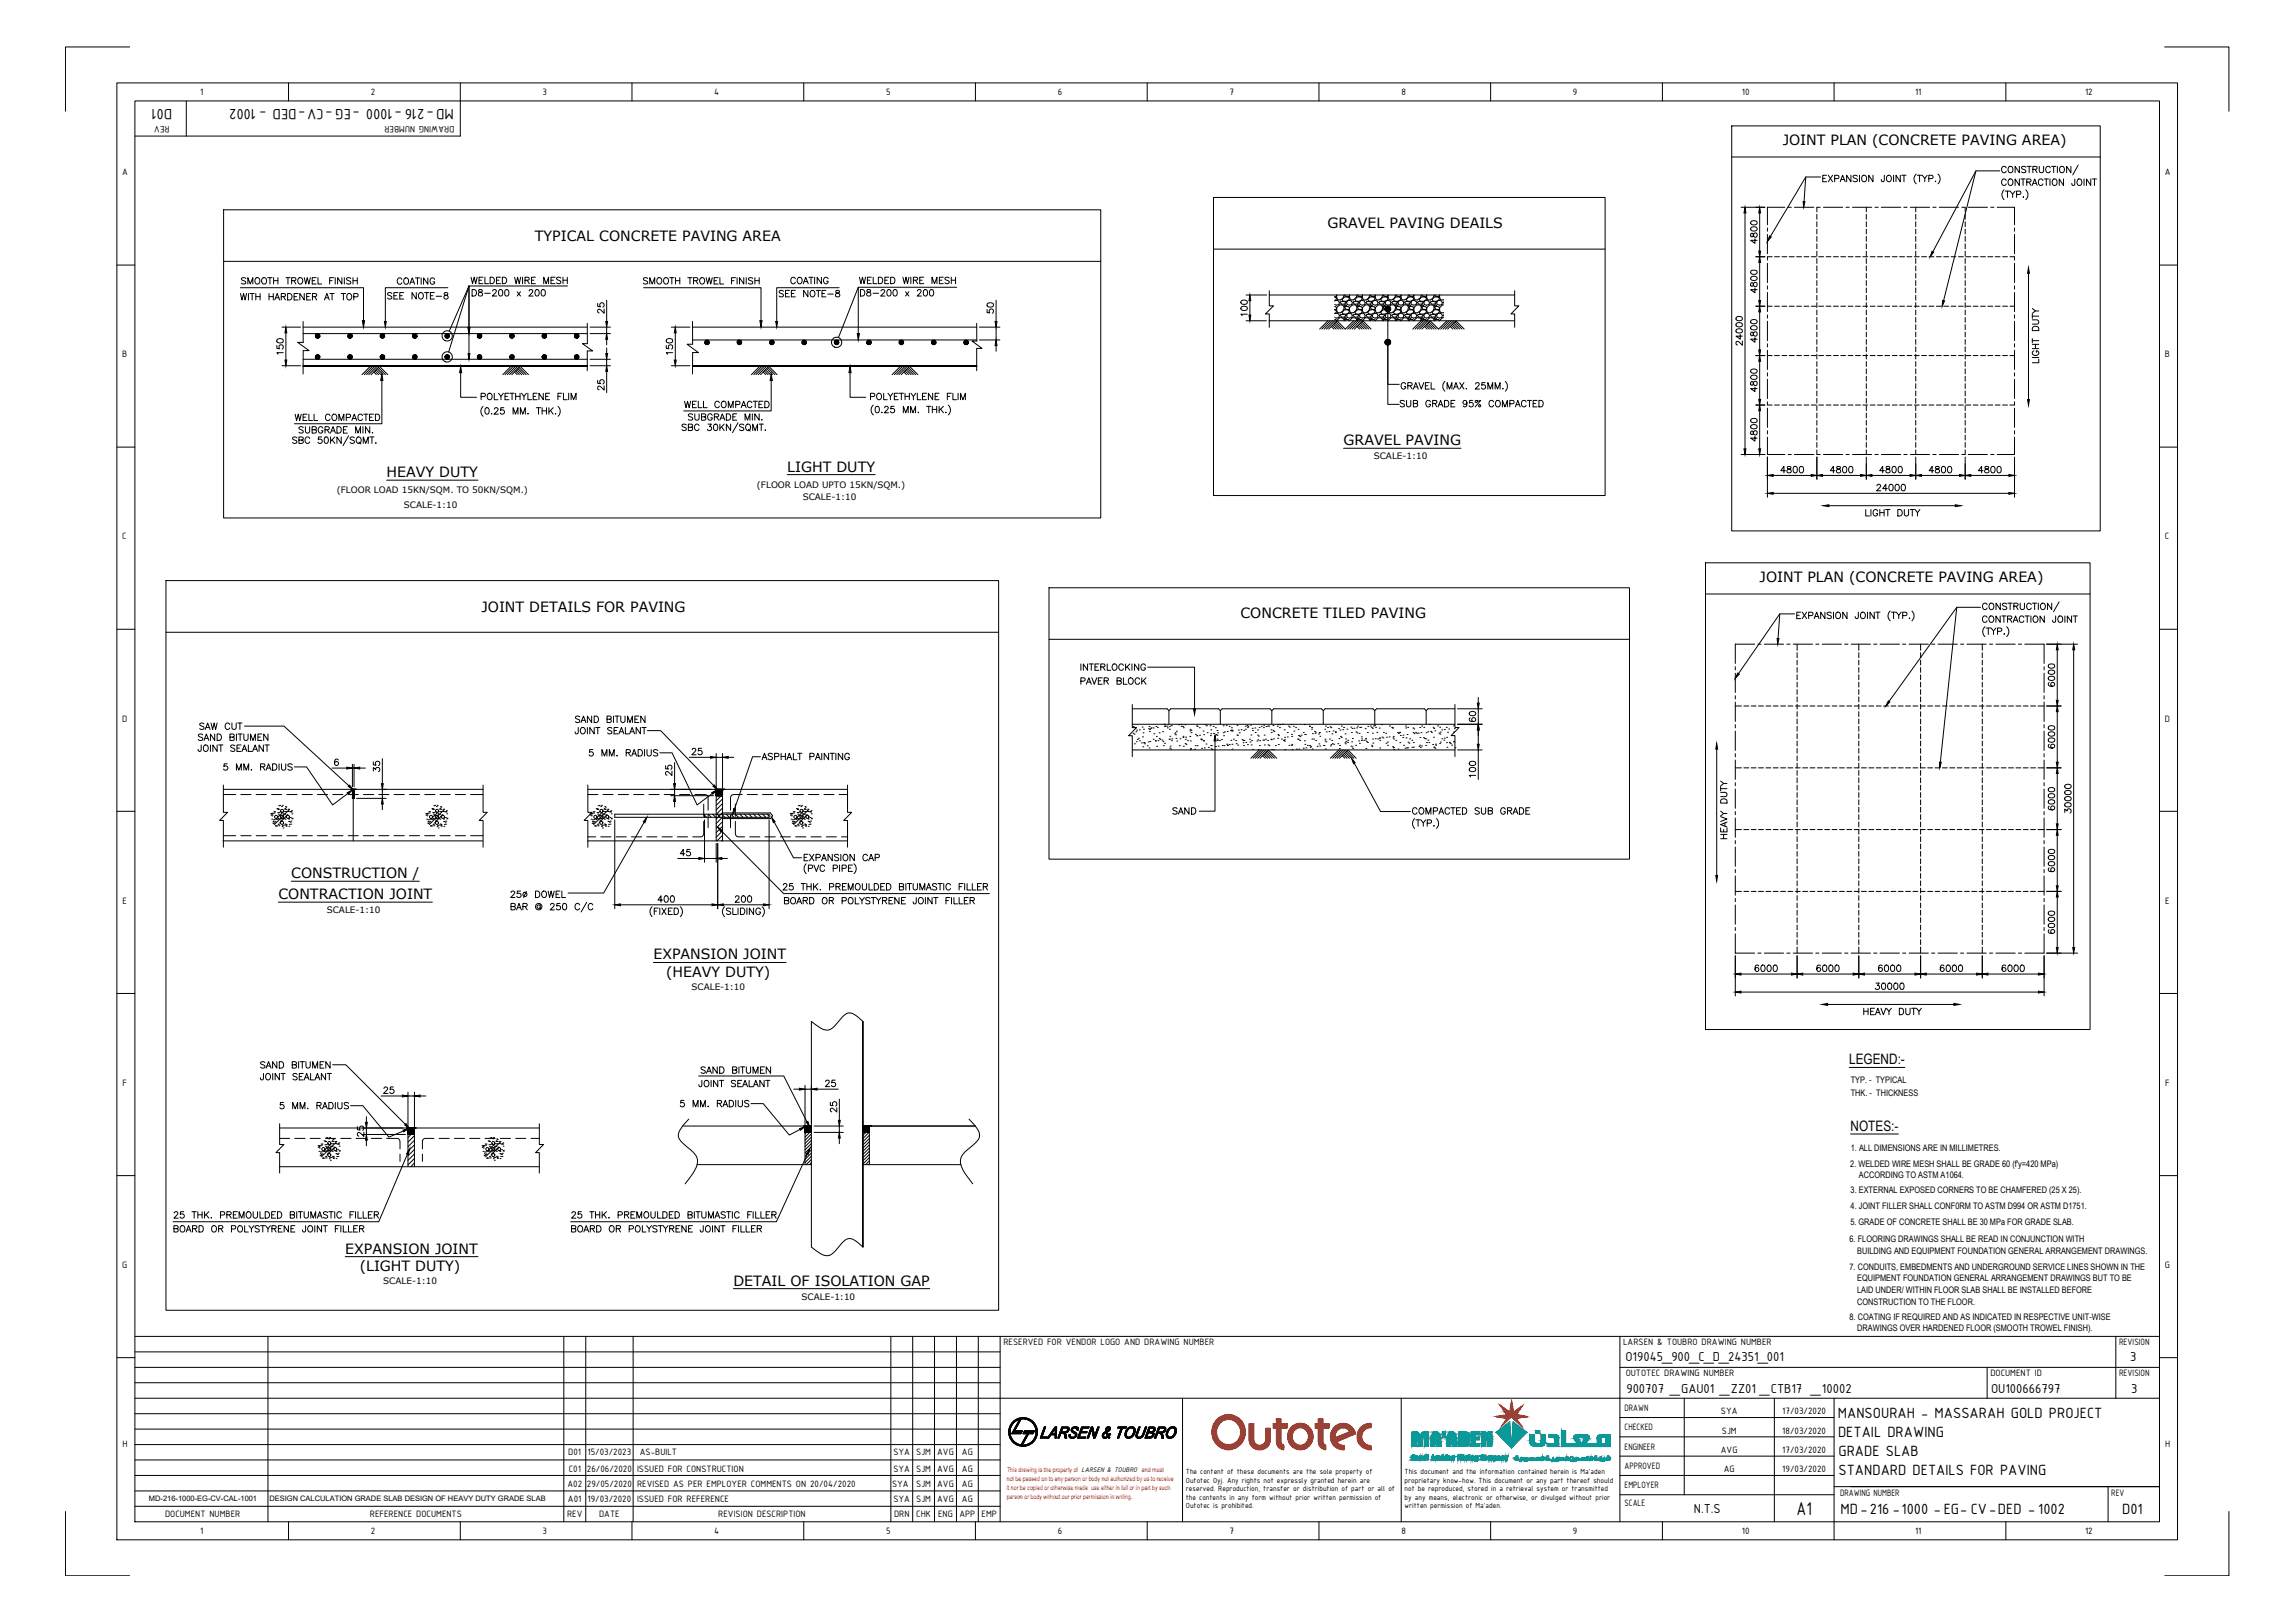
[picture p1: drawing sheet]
<svg xmlns="http://www.w3.org/2000/svg" width="841mm" height="594mm" viewBox="0 0 841 594" stroke-linecap="round" stroke-linejoin="round" font-family="sans-serif">
<defs><g id="words">
<text font-size="7.3" x="658.4" y="554.8">A1</text>
<g font-size="5.9">
<text x="63.1" y="39.8" transform="rotate(-180 63.1 39.8)">D01</text>
<text x="166.3" y="39.8" transform="rotate(-180 166.3 39.8)">MD-216 -1000 -EG -CV-DED - 1002</text>
<text x="673.5" y="519.2">MANSOURAH - MASSARAH GOLD PROJECT</text>
<text x="673.6" y="526.3">DETAIL DRAWING</text>
<text x="673.7" y="533.3">GRADE SLAB</text>
<text x="673.7" y="540.4">STANDARD DETAILS FOR PAVING</text>
<text x="674.5" y="554.5">MD-216 -1000 -EG- CV-DED - 1002</text>
<text x="777.7" y="554.5">D01</text>
</g>
<g font-size="5.7">
<text x="732.4" y="69.1">CONTRACTION JOINT</text>
<text x="144.3" y="105.5">COATING</text>
<text x="171.4" y="105.1">WELDED WIRE MESH</text>
<text x="288.6" y="105.1">COATING</text>
<text x="313.6" y="105.1">WELDED WIRE MESH</text>
<text x="86.8" y="111.1">WITH HARDENER AT TOP</text>
<text x="140.8" y="110.8">SEE NOTE-8</text>
<text x="171.8" y="109.7">D8-200 x 200</text>
<text x="284.3" y="110.1">SEE NOTE-8</text>
<text x="314" y="109.7">D8-200 x 200</text>
<text x="106.9" y="155.2">WELL COMPACTED</text>
<text x="249.8" y="150.6">WELL COMPACTED</text>
<text x="251.2" y="155.2">SUBGRADE MIN.</text>
<text x="511.9" y="150.3">SUB GRADE 95%%% COMPACTED</text>
<text x="108.3" y="159.8">SUBGRADE MIN.</text>
<text x="682.6" y="190.1">LIGHT DUTY</text>
<text x="725.3" y="229.3">CONTRACTION JOINT</text>
<text x="394.8" y="251.9">PAVER BLOCK</text>
<text x="72" y="268.5">SAW CUT</text>
<text x="209.5" y="266">SAND BITUMEN</text>
<text x="71.3" y="276.6">JOINT SEALANT</text>
<text x="80.8" y="283.3">5 MM. RADIUS</text>
<text x="428.6" y="299.5">SAND</text>
<text x="516.5" y="299.5">COMPACTED SUB GRADE</text>
<text x="293.5" y="316.4">EXPANSION CAP</text>
<text x="285.8" y="327.4">25 THK. PREMOULDED BITUMASTIC FILLER</text>
<text x="286.1" y="332.3">BOARD OR POLYSTYRENE JOINT FILLER</text>
<text x="681.9" y="372.9">HEAVY DUTY</text>
<text x="255.8" y="394.4">SAND BITUMEN</text>
<text x="94.2" y="396.9">JOINT SEALANT</text>
<text x="254.7" y="399.3">JOINT SEALANT</text>
<text x="101.2" y="407.5">5 MM. RADIUS</text>
<text x="248" y="406.8">5 MM. RADIUS</text>
<text x="62.4" y="447.3">25 THK. PREMOULDED BITUMASTIC FILLER</text>
<text x="208.1" y="447.3">25 THK. PREMOULDED BITUMASTIC FILLER</text>
<text x="62.4" y="452.6">BOARD OR POLYSTYRENE JOINT FILLER</text>
<text x="208.1" y="452.6">BOARD OR POLYSTYRENE JOINT FILLER</text>
</g>
<g font-size="5.3">
<text x="87.1" y="105.1">SMOOTH TROWEL FINISH</text>
<text x="234.6" y="105.1">SMOOTH TROWEL FINISH</text>
<text x="747.9" y="134.1" transform="rotate(-90 747.9 134.1)">LIGHT DUTY</text>
<text x="175" y="147.5">POLYETHYLENE FLIM</text>
<text x="317.9" y="147.5">POLYETHYLENE FLIM</text>
<text x="394.8" y="246.6">INTERLOCKING</text>
<text x="209.5" y="269.9">JOINT SEALANT</text>
<text x="71.6" y="272.3">SAND BITUMEN</text>
<text x="214.5" y="278">5 MM. RADIUS</text>
<text x="278" y="279.4">ASPHALT PAINTING</text>
<text x="633.6" y="308.3" transform="rotate(-90 633.6 308.3)">HEAVY DUTY</text>
<text x="185.9" y="329.8">25%%C DOWEL</text>
<text x="239.9" y="331.6">400</text>
<text x="268.1" y="331.6">200</text>
<text x="677.7" y="389.9">LEGEND:-</text>
<text x="94.2" y="392.3">SAND BITUMEN</text>
<text x="678.2" y="414.2">NOTES:-</text>
</g>
<g font-size="5.2">
<text x="653.3" y="53.3">JOINT PLAN (CONCRETE PAVING AREA)</text>
<text x="486.4" y="83.7">GRAVEL PAVING DEAILS</text>
<text x="196" y="88.2">TYPICAL CONCRETE PAVING AREA</text>
<text x="492.4" y="163.1">GRAVEL PAVING</text>
<text x="288.5" y="172.8">LIGHT DUTY</text>
<text x="141.7" y="174.8">HEAVY DUTY</text>
<text x="644.8" y="213.3">JOINT PLAN (CONCRETE PAVING AREA)</text>
<text x="176.4" y="224">JOINT DETAILS FOR PAVING</text>
<text x="454.6" y="226.3">CONCRETE TILED PAVING</text>
<text x="106.8" y="321.7">CONSTRUCTION /</text>
<text x="102" y="329.4">CONTRACTION JOINT</text>
<text x="239.5" y="351.4">EXPANSION JOINT</text>
<text x="244.1" y="357.9">(HEAVY DUTY)</text>
<text x="126.5" y="459.2">EXPANSION JOINT</text>
<text x="131.8" y="465.6">(LIGHT DUTY)</text>
<text x="268.8" y="470.9">DETAIL OF ISOLATION GAP</text>
</g>
<g font-size="5.1">
<text x="595.7" y="498.4">O19045_900_C_D_24351_001</text>
<text x="780.7" y="498.4">3</text>
<text x="596" y="510.2">900707 _GAU01 _ZZ01 _CTB17 _10002</text>
<text x="729.6" y="510.2">OU100666797</text>
<text x="781" y="510.2">3</text>
<text x="620.7" y="554.1">N.T.S</text>
</g>
<g font-size="3.7">
<text x="73.4" y="34.8">1</text>
<text x="135.9" y="34.8">2</text>
<text x="198.8" y="34.7">3</text>
<text x="261.7" y="34.8">4</text>
<text x="324.7" y="34.7">5</text>
<text x="387.7" y="34.8">6</text>
<text x="450.6" y="34.8">7</text>
<text x="513.5" y="34.8">8</text>
<text x="576.4" y="34.7">9</text>
<text x="638.3" y="34.8">10</text>
<text x="701.8" y="34.8">11</text>
<text x="764.1" y="34.8">12</text>
<text x="62.1" y="46.3" transform="rotate(-180 62.1 46.3)">REV</text>
<text x="166.5" y="46.3" transform="rotate(-180 166.5 46.3)">DRAWING NUMBER</text>
<text x="44.7" y="64.2">A</text>
<text x="793.3" y="64.2">A</text>
<text x="44.8" y="130.9">B</text>
<text x="793.4" y="130.9">B</text>
<text x="44.8" y="197.6">C</text>
<text x="793.4" y="197.6">C</text>
<text x="44.7" y="264.3">D</text>
<text x="793.3" y="264.3">D</text>
<text x="44.9" y="331">E</text>
<text x="793.4" y="331">E</text>
<text x="44.9" y="397.7">F</text>
<text x="793.5" y="397.7">F</text>
<text x="44.8" y="464.4">G</text>
<text x="793.4" y="464.4">G</text>
<text x="367.7" y="492.8">RESERVED FOR VENDOR LOGO AND DRAWING NUMBER</text>
<text x="594.8" y="492.8">LARSEN &amp; TOUBRO DRAWING NUMBER</text>
<text x="776.5" y="492.8">REVISION</text>
<text x="595.7" y="504.1">OUTOTEC DRAWING NUMBER</text>
<text x="729.4" y="504.1">DOCUMENT ID</text>
<text x="776.5" y="504.1">REVISION</text>
<text x="595.3" y="516.8">DRAWN</text>
<text x="630.6" y="518">SYA</text>
<text x="653.1" y="518">17/03/2020</text>
<text x="595.3" y="523.9">CHECKED</text>
<text x="631" y="525.1">SJM</text>
<text x="653.1" y="525.1">18/03/2020</text>
<text x="44.9" y="530.1">H</text>
<text x="208.3" y="533.1">D01</text>
<text x="215.3" y="533.1">15/03/2023</text>
<text x="234.5" y="533.1">AS-BUILT</text>
<text x="327.4" y="533.1">SYA</text>
<text x="335.8" y="533.1">SJM</text>
<text x="343.4" y="533.1">AVG</text>
<text x="352.5" y="533.1">AG</text>
<text x="595.3" y="531">ENGINEER</text>
<text x="630.6" y="532.1">AVG</text>
<text x="653.1" y="532.1">17/03/2020</text>
<text x="793.4" y="530.1">H</text>
<text x="208.4" y="539">C01</text>
<text x="215.1" y="539">26/06/2020</text>
<text x="233.5" y="539">ISSUED FOR CONSTRUCTION</text>
<text x="327.4" y="539">SYA</text>
<text x="335.8" y="539">SJM</text>
<text x="343.4" y="539">AVG</text>
<text x="352.5" y="539">AG</text>
<text x="595.3" y="538">APPROVED</text>
<text x="631.7" y="539.2">AG</text>
<text x="653.1" y="539.2">19/03/2020</text>
<text x="207.9" y="544.6">A02</text>
<text x="215.1" y="544.6">29/05/2020</text>
<text x="233.5" y="544.6">REVISED AS PER EMPLOYER COMMENTS ON 20/04/2020</text>
<text x="326.9" y="544.7">SYA</text>
<text x="335.8" y="544.6">SJM</text>
<text x="343.4" y="544.6">AVG</text>
<text x="352.5" y="544.6">AG</text>
<text x="595.3" y="545.1">EMPLOYER</text>
<text x="208.1" y="550.3">A01</text>
<text x="215.3" y="550.3">19/03/2020</text>
<text x="233.5" y="550.3">ISSUED FOR REFERENCE</text>
<text x="327.4" y="550.3">SYA</text>
<text x="335.8" y="550.3">SJM</text>
<text x="343.4" y="550.3">AVG</text>
<text x="352.5" y="550.3">AG</text>
<text x="595.3" y="551.6">SCALE</text>
<text x="674.3" y="548">DRAWING NUMBER</text>
<text x="773.7" y="548">REV</text>
<text x="60.5" y="555.7">DOCUMENT NUMBER</text>
<text x="135.6" y="555.7">REFERENCE DOCUMENTS</text>
<text x="207.8" y="555.7">REV</text>
<text x="219.6" y="555.7">DATE</text>
<text x="263.2" y="555.7">REVISION DESCRIPTION</text>
<text x="327.6" y="555.7">DRN</text>
<text x="335.8" y="555.7">CHK</text>
<text x="343.8" y="555.7">ENG</text>
<text x="351.6" y="555.7">APP</text>
<text x="359.7" y="555.7">EMP</text>
<text x="73.4" y="561.7">1</text>
<text x="135.9" y="561.8">2</text>
<text x="198.8" y="561.7">3</text>
<text x="261.7" y="561.7">4</text>
<text x="324.7" y="561.7">5</text>
<text x="387.7" y="561.8">6</text>
<text x="450.6" y="561.7">7</text>
<text x="513.5" y="561.7">8</text>
<text x="576.4" y="561.9">9</text>
<text x="638.3" y="561.7">10</text>
<text x="701.8" y="561.7">11</text>
<text x="764.1" y="561.8">12</text>
</g>
<g font-size="3.3">
<text x="678.3" y="396.7">TYP. - TYPICAL</text>
<text x="678.3" y="401.4">THK. - THICKNESS</text>
<text x="678.3" y="421.6">1. ALL DIMENSIONS ARE IN MILLIMETRES.</text>
<text x="678" y="427.4">2. WELDED WIRE MESH SHALL BE GRADE 60 (f'y=420 MPa)</text>
<text x="681.2" y="431.3">ACCORDING TO ASTM A1064.</text>
<text x="678.2" y="436.9">3. EXTERNAL EXPOSED CORNERS TO BE CHAMFERED (25 X 25).</text>
<text x="678.2" y="442.8">4. JOINT FILLER SHALL CONF0RM TO ASTM D994 OR ASTM D1751.</text>
<text x="678.1" y="448.8">5. GRADE OF CONCRETE SHALL BE 30 MPa FOR GRADE SLAB.</text>
<text x="677.8" y="455">6. FLOORING DRAWINGS SHALL BE READ IN CONJUNCTION WITH</text>
<text x="680.6" y="459.4">BUILDING AND EQUIPMENT FOUNDATION GENERAL ARRANGEMENT DRAWINGS.</text>
<text x="677.8" y="465">7. CONDUITS, EMBEDMENTS AND UNDERGROUND SERVICE LINES SHOWN IN THE</text>
<text x="680.6" y="469.3">EQUIPMENT FOUNDATION GENERAL ARRANGEMENT DRAWINGS BUT TO BE</text>
<text x="680.6" y="473.6">LAID UNDER/ WITHIN FLOOR SLAB SHALL BE INSTALLED BEFORE</text>
<text x="680.6" y="477.8">CONSTRUCTION TO THE FLOOR.</text>
<text x="677.8" y="483.4">8. COATING IF REQUIRED AND AS INDICATED IN RESPECTIVE UNIT-WISE</text>
<text x="680.6" y="487.7">DRAWINGS OVER HARDENED FLOOR (SMOOTH TROWEL FINISH).</text>
</g>
<g font-size="3.2">
<text x="503.4" y="168.3">SCALE-1:10</text>
<text x="277.4" y="178.7">(FLOOR LOAD UPTO 15KN/SQM.)</text>
<text x="123.4" y="180.7">(FLOOR LOAD 15KN/SQM. TO 50KN/SQM.)</text>
<text x="294.2" y="183.3">SCALE-1:10</text>
<text x="148" y="186.1">SCALE-1:10</text>
<text x="119.7" y="334.5">SCALE-1:10</text>
<text x="253.4" y="362.6">SCALE-1:10</text>
<text x="140.4" y="470.4">SCALE-1:10</text>
<text x="293.7" y="476">SCALE-1:10</text>
</g>
<g font-size="2.9">
<text x="434.6" y="539.9">The content of these documents are the sole property of</text>
<text x="514.7" y="539.9">This document and the information contained herein is Ma'aden</text>
<text x="434.6" y="543.1">Outotec Oyj. Any rights not expressly granted herein are</text>
<text x="514.7" y="543.1">proprietary know-how. This document or any part thereof should</text>
<text x="434.6" y="546.2">reserved. Reproduction, transfer or distribution of part or all of</text>
<text x="434.6" y="549.4">the contents in any form without prior written permission of</text>
<text x="514.7" y="546.2">not be reproduced, stored in a retrieval system or transmitted</text>
<text x="514.7" y="549.4">by any means, electronic or otherwise, or divulged without prior</text>
<text x="434.6" y="552.5">Outotec is prohibited.</text>
<text x="514.7" y="552.5">written permission of Ma'aden.</text>
</g>
<g font-size="2.7">
<text x="54.6" y="549.9">MD-216-1000-EG-CV-CAL-1001</text>
<text x="98.7" y="549.9">DESIGN CALCULATION GRADE SLAB DESIGN OF HEAVY DUTY GRADE SLAB</text>
</g>
<g font-size="2.4" fill="#f00">
<text x="369" y="539">This drawing is the property of LARSEN &amp; TOUBRO and must</text>
<text x="368.9" y="542.4">not be passed on to any person or body not authorized by us to receive</text>
<text x="368.9" y="545.8">it nor be copied or otherwise made use either in full or in part by such</text>
<text x="368.9" y="549.2">person or body without our prior permission in writing.</text>
</g>
</g></defs>
<!-- layer: PAVING -->
<g fill="none" stroke="#000" stroke-width=".37">
<path d="M654.1 75.9h-6.4v6.4M655.3 75.9h1.1M657.6 75.9h7.1M665.8 75.9v1.7M665.8 78.5v1.8M665.8 75.9h1.2M668.2 75.9h7.1M676.5 75.9h1.2M678.8 75.9h7.1M683.9 75.9v1.7M683.9 78.5v1.8M687.1 75.9h1.2"/>
<path d="M689.4 75.9h7.1M697.7 75.9h1.2M700.1 75.9h7M702 75.9v1.7M702 78.5v1.8M708.3 75.9h1.2M710.7 75.9h7M718.9 75.9h1.2M720.2 75.9v1.7M720.2 78.5v1.8M721.3 75.9h7M729.5 75.9h1.2"/>
<path d="M731.9 75.9h6.3v6.4M647.7 94h1.7M647.7 83.5v1.2M647.7 85.9v7M647.7 94.1v1.2M647.7 96.4v7.1M650.3 94h1.8M653 94h1.8M655.7 94h1.8M658.4 94h1.8M661.1 94h1.8M663.8 94h1.8"/>
<path d="M665.8 81.2v1.8M665.8 83.9v1.8M665.8 86.6v1.8M665.8 89.3v1.8M665.8 92v1.8M665.8 94.7v1.8M665.8 97.4v1.8M666.5 94h1.8M669.2 94h1.8M671.9 94h1.8M674.6 94h1.7M677.3 94h1.8"/>
<path d="M679.9 94h1.9M682.7 94h1.7M683.9 81.2v1.8M683.9 83.9v1.8M683.9 86.6v1.8M683.9 89.3v1.8M683.9 92v1.8M683.9 94.7v1.8M683.9 97.4v1.8M685.4 94h1.7M688 94h1.8M690.7 94h1.8"/>
<path d="M693.4 94h1.8M696.1 94h1.8M698.8 94h1.8M701.5 94h1.8M702 81.2v1.8M702 83.9v1.8M702 86.6v1.8M702 89.3v1.8M702 92v1.8M702 94.7v1.8M702 97.4v1.8M704.2 94h1.8"/>
<path d="M706.9 94h1.8M709.6 94h1.8M712.3 94h1.8M715 94h1.8M717.7 94h1.8M720.2 81.2v1.8M720.2 83.9v1.8M720.2 86.6v1.8M720.2 89.3v1.8M720.2 92v1.8M720.2 94.7v1.8M720.2 97.4v1.8"/>
<path d="M720.4 94h1.8M723.1 94h1.8M725.8 94h1.8M728.5 94h1.8M731.2 94h1.7M733.9 94h1.8M736.5 94h1.7M738.2 83.5v1.2M738.2 85.9v7M738.2 94.1v1.2M738.2 96.4v7.1M465 117.5h89.9"/>
<path d="M465.1 108h90M647.7 112.2h1.7M647.7 104.7v1.2M647.7 107.1v7M647.7 115.3v1.2M647.7 117.7v7.1M650.3 112.2h1.8M653 112.2h1.8M655.7 112.2h1.8M658.4 112.2h1.8M661.1 112.2h1.8M663.8 112.2h1.8"/>
<path d="M665.8 100.1v1.8M665.8 102.8v1.8M665.8 105.5v1.7M665.8 108.2v1.8M665.8 110.8v1.9M665.8 113.6v1.7M665.8 116.3v1.7M665.8 118.9v1.8M666.5 112.2h1.8M669.2 112.2h1.8M671.9 112.2h1.8M674.6 112.2h1.7"/>
<path d="M677.3 112.2h1.8M679.9 112.2h1.9M682.7 112.2h1.7M683.9 100.1v1.8M683.9 102.8v1.8M683.9 105.5v1.7M683.9 108.2v1.8M683.9 110.8v1.9M683.9 113.6v1.7M683.9 116.3v1.7M683.9 118.9v1.8M685.4 112.2h1.7"/>
<path d="M688 112.2h1.8M690.7 112.2h1.8M693.4 112.2h1.8M696.1 112.2h1.8M698.8 112.2h1.8M701.5 112.2h1.8M702 100.1v1.8M702 102.8v1.8M702 105.5v1.7M702 108.2v1.8M702 110.8v1.9M702 113.6v1.7"/>
<path d="M702 116.3v1.7M702 118.9v1.8M704.2 112.2h1.8M706.9 112.2h1.8M709.6 112.2h1.8M712.3 112.2h1.8M715 112.2h1.8M717.7 112.2h1.8M720.2 100.1v1.8M720.2 102.8v1.8M720.2 105.5v1.7M720.2 108.2v1.8"/>
<path d="M720.2 110.8v1.9M720.2 113.6v1.7M720.2 116.3v1.7M720.2 118.9v1.8M720.4 112.2h1.8M723.1 112.2h1.8M725.8 112.2h1.8M728.5 112.2h1.8M731.2 112.2h1.7M733.9 112.2h1.8M736.5 112.2h1.7M738.2 104.7v1.2"/>
<path d="M738.2 107.1v7M738.2 115.3v1.2M738.2 117.7v7.1M647.7 130.2h1.7M647.7 125.9v1.2M647.7 128.3v7.1M647.7 136.5v1.2M647.7 138.9v7.1M650.3 130.2h1.8M653 130.2h1.8M655.7 130.2h1.8M658.4 130.2h1.8"/>
<path d="M661.1 130.2h1.8M663.8 130.2h1.8M665.8 121.6v1.8M665.8 124.3v1.8M665.8 127v1.8M665.8 129.7v1.8M665.8 132.4v1.8M665.8 135.1v1.8M665.8 137.8v1.8M666.5 130.2h1.8M669.2 130.2h1.8M671.9 130.2h1.8"/>
<path d="M674.6 130.2h1.7M677.3 130.2h1.8M679.9 130.2h1.9M682.7 130.2h1.7M683.9 121.6v1.8M683.9 124.3v1.8M683.9 127v1.8M683.9 129.7v1.8M683.9 132.4v1.8M683.9 135.1v1.8M683.9 137.8v1.8M685.4 130.2h1.7"/>
<path d="M688 130.2h1.8M690.7 130.2h1.8M693.4 130.2h1.8M696.1 130.2h1.8M698.8 130.2h1.8M701.5 130.2h1.8M702 121.6v1.8M702 124.3v1.8M702 127v1.8M702 129.7v1.8M702 132.4v1.8M702 135.1v1.8"/>
<path d="M702 137.8v1.8M704.2 130.2h1.8M706.9 130.2h1.8M709.6 130.2h1.8M712.3 130.2h1.8M715 130.2h1.8M717.7 130.2h1.8M720.2 121.6v1.8M720.2 124.3v1.8M720.2 127v1.8M720.2 129.7v1.8M720.2 132.4v1.8"/>
<path d="M720.2 135.1v1.8M720.2 137.8v1.8M720.4 130.2h1.8M723.1 130.2h1.8M725.8 130.2h1.8M728.5 130.2h1.8M731.2 130.2h1.7M733.9 130.2h1.8M736.5 130.2h1.7M738.2 125.9v1.2M738.2 128.3v7.1M738.2 136.5v1.2"/>
<path d="M738.2 138.9v7.1M647.7 147.2v1.1l1.7 .1M647.7 149.5v7.1M647.7 157.7v1.2M650.3 148.4h1.8M653 148.4h1.8M655.7 148.4h1.8M658.4 148.4h1.8M661.1 148.4h1.8M663.8 148.4h1.8M665.8 140.5v1.8M665.8 143.2v1.8"/>
<path d="M665.8 145.9v1.8M665.8 148.6v1.8M665.8 151.3v1.8M665.8 154v1.8M665.8 156.7v1.8M665.8 159.4v1.8M666.5 148.4h1.8M669.2 148.4h1.8M671.9 148.4h1.8M674.6 148.4h1.7M677.3 148.4h1.8M679.9 148.4h1.9"/>
<path d="M682.7 148.4h1.7M683.9 140.5v1.8M683.9 143.2v1.8M683.9 145.9v1.8M683.9 148.6v1.8M683.9 151.3v1.8M683.9 154v1.8M683.9 156.7v1.8M683.9 159.4v1.8M685.4 148.4h1.7M688 148.4h1.8M690.7 148.4h1.8"/>
<path d="M693.4 148.4h1.8M696.1 148.4h1.8M698.8 148.4h1.8M701.5 148.4h1.8M702 140.5v1.8M702 143.2v1.8M702 145.9v1.8M702 148.6v1.8M702 151.3v1.8M702 154v1.8M702 156.7v1.8M702 159.4v1.8"/>
<path d="M704.2 148.4h1.8M706.9 148.4h1.8M709.6 148.4h1.8M712.3 148.4h1.8M715 148.4h1.8M717.7 148.4h1.8M720.2 140.5v1.8M720.2 143.2v1.8M720.2 145.9v1.8M720.2 148.6v1.8M720.2 151.3v1.8M720.2 154v1.8"/>
<path d="M720.2 156.7v1.8M720.2 159.4v1.8M720.4 148.4h1.8M723.1 148.4h1.8M725.8 148.4h1.8M728.5 148.4h1.8M731.2 148.4h1.7M733.9 148.4h1.8M738.2 147.2v1.1l-1.7 .1M738.2 149.5v7.1M738.2 157.7v1.2M647.7 160.1v6.4h6.4"/>
<path d="M655.3 166.5h1.1M657.6 166.5h7.1M665.8 162.1v1.7M665.8 164.8v1.7M665.8 166.5h1.2M668.2 166.5h7.1M676.5 166.5h1.2M678.8 166.5h7.1M683.9 162.1v1.7M683.9 164.8v1.7M687.1 166.5h1.2M689.4 166.5h7.1"/>
<path d="M697.7 166.5h1.2M700.1 166.5h7M702 162.1v1.7M702 164.8v1.7M708.3 166.5h1.2M710.7 166.5h7M718.9 166.5h1.2M720.2 162.1v1.7M720.2 164.8v1.7M721.3 166.5h7M729.5 166.5h1.2M738.2 160.1v6.4h-6.3"/>
<path d="M643 235.9h-7.1v7.1M644.2 235.9h1.2M646.5 235.9h7.1M654.8 235.9h1.2M657.2 235.9h7M658.6 235.9v2.3M658.6 239.1v1.8M665.4 235.9h1.2M667.8 235.9h7M676 235.9h1.2M678.4 235.9h7M681.2 235.9v2.3"/>
<path d="M681.2 239.1v1.8M686.6 235.9h1.2M689 235.9h7.1M697.2 235.9h1.2M699.6 235.9h7.1M703.8 235.9v2.3M703.8 239.1v1.8M707.8 235.9h1.2M710.2 235.9h7.1M718.5 235.9h1.1M720.8 235.9h7.1M726.4 235.9v2.3"/>
<path d="M726.4 239.1v1.8M729.1 235.9h1.1M731.4 235.9h7.1M739.7 235.9h1.2M742 235.9h7.1v7.1M414.9 259.6h12.8M429 259.6h17.6M447.9 259.6h17.5M466.8 259.6h17.5M485.6 259.6h17.5M504.4 259.6h17.6M523.3 259.6h9.9"/>
<path d="M635.9 258.6h2.3M635.9 244.2v1.2M635.9 246.6v7M635.9 254.8v1.2M635.9 257.1v7.2M639 258.6h1.9M641.8 258.6h1.7M644.4 258.6h1.8M647.1 258.6h1.9M649.8 258.6h1.8M652.5 258.6h1.8M655.2 258.6h1.8"/>
<path d="M657.9 258.6h1.8M658.6 241.8v1.8M658.6 244.5v1.8M658.6 247.2v1.8M658.6 249.9v1.7M658.6 252.6v1.8M658.6 255.2v1.9M658.6 258v1.7M660.6 258.6h1.8M663.3 258.6h1.8M666 258.6h1.8M668.7 258.6h1.8"/>
<path d="M671.4 258.6h1.8M674.1 258.6h1.8M676.8 258.6h1.8M679.5 258.6h1.8M681.2 241.8v1.8M681.2 244.5v1.8M681.2 247.2v1.8M681.2 249.9v1.7M681.2 252.6v1.8M681.2 255.2v1.9M681.2 258v1.7M682.1 258.6h1.9"/>
<path d="M684.9 258.6h1.8M687.6 258.6h1.7M690.2 258.6h1.9M692.9 258.6h1.9M695.6 258.6h1.8M698.3 258.6h1.8M701 258.6h1.8M703.7 258.6h1.8M703.8 241.8v1.8M703.8 244.5v1.8M703.8 247.2v1.8M703.8 249.9v1.7"/>
<path d="M703.8 252.6v1.8M703.8 255.2v1.9M703.8 258v1.7M706.4 258.6h1.8M709.1 258.6h1.8M711.8 258.6h1.8M714.5 258.6h1.8M717.2 258.6h1.8M719.9 258.6h1.8M722.6 258.6h1.8M725.3 258.6h1.8M726.4 241.8v1.8"/>
<path d="M726.4 244.5v1.8M726.4 247.2v1.8M726.4 249.9v1.7M726.4 252.6v1.8M726.4 255.2v1.9M726.4 258v1.7M727.9 258.6h1.9M730.7 258.6h1.8M733.4 258.6h1.7M736 258.6h1.9M738.7 258.6h1.9M741.5 258.6h1.7"/>
<path d="M744.1 258.6h1.8M746.8 258.6h2.3M749.1 244.2v1.2M749.1 246.6v7M749.1 254.8v1.2M749.1 257.1v7.2M414.9 265.3h118.3M414.9 274.7h118.3M635.9 265.4v1.2M635.9 267.8v7M635.9 276v1.2M635.9 278.4v7.1"/>
<path d="M658.6 260.7v1.7M658.6 263.3v1.8M658.6 266v1.8M658.6 268.7v1.8M658.6 271.4v1.8M658.6 274.1v1.8M658.6 276.8v1.8M658.6 279.5v1.8M681.2 260.7v1.7M681.2 263.3v1.8M681.2 266v1.8M681.2 268.7v1.8"/>
<path d="M681.2 271.4v1.8M681.2 274.1v1.8M681.2 276.8v1.8M681.2 279.5v1.8M703.8 260.7v1.7M703.8 263.3v1.8M703.8 266v1.8M703.8 268.7v1.8M703.8 271.4v1.8M703.8 274.1v1.8M703.8 276.8v1.8M703.8 279.5v1.8"/>
<path d="M726.4 260.7v1.7M726.4 263.3v1.8M726.4 266v1.8M726.4 268.7v1.8M726.4 271.4v1.8M726.4 274.1v1.8M726.4 276.8v1.8M726.4 279.5v1.8M749.1 265.4v1.2M749.1 267.8v7M749.1 276v1.2M749.1 278.4v7.1"/>
<path d="M81.9 289.1h95.1M128.7 289.1h.1M128.7 289.1l.5 .5M128.8 289.2h.1M128.9 289.1h.1M128.9 289.2h.1M129 289.2h.1M129.1 289.1l-.1 .1M129.1 289.4l.3-.3-.3 .3M129.1 289.1l-.1 .2M129.1 289.6l.5-.5-.5 .5M129.1 289.7l.6-.6-.6 .6"/>
<path d="M129.1 289.8l.7-.7-.7 .7M129.1 289.9l.8-.8-.8 .8M129.1 290.2l.6-.6-.6 .6M129.1 290.3l.6-.5-.6 .5M129.1 290.9l.6-.6-.6 .6M129.1 291.4l.6-.5-.6 .5M129.1 291.9l.6-.5-.6 .5M129.1 292.4h.6M129.1 289.6v2.8M129.2 292.4l.5-.5-.5 .5M129.2 289.1l-.1 .2M129.4 292.4l.3-.3-.3 .3"/>
<path d="M129.4 289.1l-.3 .2M129.4 292.4l.3-.3-.2 .3M129.4 292.4v15.6M129.5 292.4l.2-.2-.2 .2M129.5 289.1l-.4 .3M129.6 292.4l.1-.1-.1 .1M129.6 289.1l-.5 .5M129.7 292.4h.1M129.7 289.1l-.6 .6M129.7 289.6l-.6 .7M129.7 289.7l-.6 .6M129.7 289.8l-.6 .7"/>
<path d="M129.7 290l-.6 .6M129.7 290.1l-.6 .6M129.7 290.2l-.6 .6M129.7 290.3l-.6 .5M129.7 290.3l-.6 .8M129.7 290.5l-.6 .7M129.7 290.6l-.6 .7M129.7 290.7l-.6 .7M129.7 290.8l-.6 .6M129.7 290.9l-.6 .6M129.7 290.9l-.6 .7M129.7 291.1l-.6 .6"/>
<path d="M129.7 291.2l-.6 .6M129.7 291.3l-.6 .6M129.7 291.4l-.6 .5M129.7 291.4l-.6 .6M129.7 291.5l-.6 .8M129.7 291.7l-.6 .7M129.7 291.8l-.6 .6M129.7 291.9l-.5 .5M129.7 291.9l-.4 .5M129.7 292l-.3 .4M129.7 292.3l-.1 .1M129.7 289.5l-.6 .6"/>
<path d="M129.7 289.6v2.8M129.8 289.1l-.7 .6M129.9 289.1l-.8 .7M130.1 289.1l-1 1M130.1 289.1h.1M130.2 289.1h.1M130.2 289.1l-.5 .5M215.4 289.1h95.2M225.3 298.2h56.5v1.2h-56.5zM258.2 298.2v1.2M258.2 298.6l.7 .8M259.5 298.2l1.1 1.2"/>
<path d="M261.1 298.2l1.2 1.2M262 289.1l.5 .5M262 289.1h.1M262.1 289.2h.1M262.2 289.2h.1M262.3 289.1l-.1 .1M262.3 289.3l.2-.2-.2 .2M262.4 289.1l-.1 .1M262.4 289.4l.2-.3-.2 .3M262.5 289.1l-.2 .2M262.5 291.3l2.2-2.2-2.2 2.3M262.5 291.4l2.3-2.3-2.3 2.3"/>
<path d="M262.5 289.1l-.1 .3zM262.6 291.4l2.3-2.3-2.3 2.3M262.6 291.4l-.1 .2M262.7 289.1l-.3 .3M262.7 291.4l2.3-2.3-2.3 2.3M262.7 289.1l-.3 .3zM262.7 289.1l-.3 .4 .4-.4M262.8 298.2l1.1 1.2M262.9 289.1l-.5 .5M262.9 291.4l1.9-1.8zM263 289.1l-.5 .6M263 289.1l-.5 .7z"/>
<path d="M263.2 289.1l-.7 .8M263.3 289.1l-.8 .9M263.4 289.1l-.9 .9M263.5 289.1l-1 1M263.6 289.1l-1.1 1.1M263.6 289.1l-1.1 1.3zM263.8 289.1l-1.3 1.3M263.8 289.1l-1.3 1.4M263.9 289.1l-1.4 1.5M264 289.1l-1.5 1.6M264.1 289.1l-1.6 1.7M264.1 289.1l-1.6 1.8z"/>
<path d="M264.3 291.4l.5-.5zM264.3 291.4l-1.8 1.9M264.3 289.1l-1.8 1.9M264.4 289.1l-1.9 2M264.5 289.1l-2 2M264.5 298.2l1.1 1.2M264.6 289.1l-2.1 2.1M264.7 291.4h.1M264.8 289.1l-2.3 2.3M264.8 289.7l-1.8 1.7M264.8 289.8l-1.7 1.6M264.8 290l-1.6 1.4"/>
<path d="M264.8 290.1l-1.4 1.3M264.8 290.2l-1.3 1.2M264.8 290.3l-1.2 1.1M264.8 290.5l-1.1 .9M264.8 290.6l-.9 .8M264.8 290.7l-.8 .7M264.8 290.8l-.7 .6M264.8 290.9l-.6 .5M264.8 291.1l-.4 .3M264.8 291.2l-.3 .2M264.8 291.3l-.2 .1M264.8 291.4h-.1"/>
<path d="M264.8 289.6v1.8h-2.3v-1.9v18.5M264.8 297.7h17.5l.9 1.1-.9 1h-17.5M264.8 292.6l-2.3 2.4M264.8 294.3l-2.3 2.3M264.8 296l-2.3 2.3M264.8 297.6l-2.3 2.4M264.8 299.3l-2.3 2.3M264.8 289.6v18.4M264.8 289.4l-2 2M264.9 289.1l-2.4 2.3M264.9 289.4l-2.2 2M265 289.1l-2.4 2.3"/>
<path d="M265 289.1l-2.3 2.3M265.1 289.1l-2.4 2.3M265.1 289.1l-.1 .1M265.1 289.1v.1M265.2 289.1h.1M265.3 289.1l-.5 .5M266.1 298.2l1.2 1.2M267.8 298.2l1.1 1.2M269.5 298.2l1.1 1.2M271.1 298.2l1.2 1.2M272.8 298.2l1.2 1.2M274.5 298.2l1.1 1.2"/>
<path d="M276.2 298.2l1.1 1.2M277.8 298.2l1.2 1.2M279.5 298.2l1.1 1.2M281.2 298.2l.6 .7M635.9 281.2h2.3M635.9 286.7v1.1M635.9 289v7.1M635.9 297.2v1.2M635.9 299.6v7.1M639 281.2h1.9M641.8 281.2h1.7M644.4 281.2h1.8"/>
<path d="M647.1 281.2h1.9M649.8 281.2h1.8M652.5 281.2h1.8M655.2 281.2h1.8M657.9 281.2h1.8M658.6 282.2v1.8M658.6 284.9v1.8M658.6 287.6v1.8M658.6 290.3v1.8M658.6 293v1.8M658.6 295.7v1.8M658.6 298.4v1.8"/>
<path d="M660.6 281.2h1.8M663.3 281.2h1.8M666 281.2h1.8M668.7 281.2h1.8M671.4 281.2h1.8M674.1 281.2h1.8M676.8 281.2h1.8M679.5 281.2h1.8M681.2 282.2v1.8M681.2 284.9v1.8M681.2 287.6v1.8M681.2 290.3v1.8"/>
<path d="M681.2 293v1.8M681.2 295.7v1.8M681.2 298.4v1.8M682.1 281.2h1.9M684.9 281.2h1.8M687.6 281.2h1.7M690.2 281.2h1.9M692.9 281.2h1.9M695.6 281.2h1.8M698.3 281.2h1.8M701 281.2h1.8M703.7 281.2h1.8"/>
<path d="M703.8 282.2v1.8M703.8 284.9v1.8M703.8 287.6v1.8M703.8 290.3v1.8M703.8 293v1.8M703.8 295.7v1.8M703.8 298.4v1.8M706.4 281.2h1.8M709.1 281.2h1.8M711.8 281.2h1.8M714.5 281.2h1.8M717.2 281.2h1.8"/>
<path d="M719.9 281.2h1.8M722.6 281.2h1.8M725.3 281.2h1.8M726.4 282.2v1.8M726.4 284.9v1.8M726.4 287.6v1.8M726.4 290.3v1.8M726.4 293v1.8M726.4 295.7v1.8M726.4 298.4v1.8M727.9 281.2h1.9M730.7 281.2h1.8"/>
<path d="M733.4 281.2h1.7M736 281.2h1.9M738.7 281.2h1.9M741.5 281.2h1.7M744.1 281.2h1.8M746.8 281.2h2.3M749.1 286.7v1.1M749.1 289v7.1M749.1 297.2v1.2M749.1 299.6v7.1M81.7 308h95.2M215.3 308h95.1"/>
<path d="M264.8 301l-2.3 2.3M264.8 302.6l-2.3 2.4M264.8 304.3l-2.3 2.3M264.8 306l-2.1 2M264.8 307.6l-.4 .4M635.9 303.8h2.3M635.9 307.9v1.1M635.9 310.2v7.1M635.9 318.4v1.2M639 303.8h1.9M641.8 303.8h1.7M644.4 303.8h1.8"/>
<path d="M647.1 303.8h1.9M649.8 303.8h1.8M652.5 303.8h1.8M655.2 303.8h1.8M657.9 303.8h1.8M658.6 301v1.9M658.6 303.8v1.7M658.6 306.5v1.7M658.6 309.1v1.9M658.6 311.8v1.8M658.6 314.6v1.7M658.6 317.2v1.8"/>
<path d="M658.6 319.9v1.8M660.6 303.8h1.8M663.3 303.8h1.8M666 303.8h1.8M668.7 303.8h1.8M671.4 303.8h1.8M674.1 303.8h1.8M676.8 303.8h1.8M679.5 303.8h1.8M681.2 301v1.9M681.2 303.8v1.7M681.2 306.5v1.7"/>
<path d="M681.2 309.1v1.9M681.2 311.8v1.8M681.2 314.6v1.7M681.2 317.2v1.8M681.2 319.9v1.8M682.1 303.8h1.9M684.9 303.8h1.8M687.6 303.8h1.7M690.2 303.8h1.9M692.9 303.8h1.9M695.6 303.8h1.8M698.3 303.8h1.8"/>
<path d="M701 303.8h1.8M703.7 303.8h1.8M703.8 301v1.9M703.8 303.8v1.7M703.8 306.5v1.7M703.8 309.1v1.9M703.8 311.8v1.8M703.8 314.6v1.7M703.8 317.2v1.8M703.8 319.9v1.8M706.4 303.8h1.8M709.1 303.8h1.8"/>
<path d="M711.8 303.8h1.8M714.5 303.8h1.8M717.2 303.8h1.8M719.9 303.8h1.8M722.6 303.8h1.8M725.3 303.8h1.8M726.4 301v1.9M726.4 303.8v1.7M726.4 306.5v1.7M726.4 309.1v1.9M726.4 311.8v1.8M726.4 314.6v1.7"/>
<path d="M726.4 317.2v1.8M726.4 319.9v1.8M727.9 303.8h1.9M730.7 303.8h1.8M733.4 303.8h1.7M736 303.8h1.9M738.7 303.8h1.9M741.5 303.8h1.7M744.1 303.8h1.8M746.8 303.8h2.3M749.1 307.9v1.1M749.1 310.2v7.1"/>
<path d="M749.1 318.4v1.2M635.9 320.8v7.1M635.9 329.1v1.2M635.9 331.4v7.1M635.9 339.7v1.1M635.9 326.5h2.3M639 326.5h1.9M641.8 326.5h1.7M644.4 326.5h1.8M647.1 326.5h1.9M649.8 326.5h1.8M652.5 326.5h1.8"/>
<path d="M655.2 326.5h1.8M657.9 326.5h1.8M658.6 322.6v1.8M658.6 325.3v1.8M658.6 328v1.8M658.6 330.7v1.8M658.6 333.4v1.8M658.6 336.1v1.8M658.6 338.8v1.8M660.6 326.5h1.8M663.3 326.5h1.8M666 326.5h1.8"/>
<path d="M668.7 326.5h1.8M671.4 326.5h1.8M674.1 326.5h1.8M676.8 326.5h1.8M679.5 326.5h1.8M681.2 322.6v1.8M681.2 325.3v1.8M681.2 328v1.8M681.2 330.7v1.8M681.2 333.4v1.8M681.2 336.1v1.8M681.2 338.8v1.8"/>
<path d="M682.1 326.5h1.9M684.9 326.5h1.8M687.6 326.5h1.7M690.2 326.5h1.9M692.9 326.5h1.9M695.6 326.5h1.8M698.3 326.5h1.8M701 326.5h1.8M703.7 326.5h1.8M703.8 322.6v1.8M703.8 325.3v1.8M703.8 328v1.8"/>
<path d="M703.8 330.7v1.8M703.8 333.4v1.8M703.8 336.1v1.8M703.8 338.8v1.8M706.4 326.5h1.8M709.1 326.5h1.8M711.8 326.5h1.8M714.5 326.5h1.8M717.2 326.5h1.8M719.9 326.5h1.8M722.6 326.5h1.8M725.3 326.5h1.8"/>
<path d="M726.4 322.6v1.8M726.4 325.3v1.8M726.4 328v1.8M726.4 330.7v1.8M726.4 333.4v1.8M726.4 336.1v1.8M726.4 338.8v1.8M727.9 326.5h1.9M730.7 326.5h1.8M733.4 326.5h1.7M736 326.5h1.9M738.7 326.5h1.9"/>
<path d="M741.5 326.5h1.7M744.1 326.5h1.8M746.8 326.5h2.3M749.1 320.8v7.1M749.1 329.1v1.2M749.1 331.4v7.1M749.1 339.7v1.1M635.9 342v7.1h7.1M644.2 349.1h1.2M646.5 349.1h7.1M654.8 349.1h1.2M657.2 349.1h7"/>
<path d="M658.6 341.5v1.8M658.6 344.2v1.8M658.6 346.9v2.2M665.4 349.1h1.2M667.8 349.1h7M676 349.1h1.2M678.4 349.1h7M681.2 341.5v1.8M681.2 344.2v1.8M681.2 346.9v2.2M686.6 349.1h1.2M689 349.1h7.1"/>
<path d="M697.2 349.1h1.2M699.6 349.1h7.1M703.8 341.5v1.8M703.8 344.2v1.8M703.8 346.9v2.2M707.8 349.1h1.2M710.2 349.1h7.1M718.5 349.1h1.1M720.8 349.1h7.1M726.4 341.5v1.8M726.4 344.2v1.8M726.4 346.9v2.2"/>
<path d="M729.1 349.1h1.1M731.4 349.1h7.1M739.7 349.1h1.2M749.1 342v7.1h-7.1M102.5 413.1h95.1M149 413.1h.1M149.1 413.1l.4 .5M149.1 413.1v.1M149.1 413.2h.1M149.2 413.2h.1M149.3 413.2h.1M149.3 413.1h.1"/>
<path d="M149.3 413.3h.1M149.4 413.3l.1-.2-.1 .2M149.5 413.1l-.2 .2M149.5 413.7l.7-.6-.7 .7M149.5 414.3l1.2-1.2-1.2 1.3M149.5 414.8l1.8-1.7-1.8 1.8M149.5 415.4l2.3-2.3-2.3 2.4M149.5 413.6v1.9h2.4v-1.8M149.5 413.6v13.7M149.5 415.5l2.4-2.4-2.4 2.4M149.6 413.1l-.1 .4 .3-.4-.3 .4M149.6 415.5l2.4-2.4-2.4 2.4"/>
<path d="M149.7 415.5l2.3-2.4-2.3 2.4M149.8 413.1l-.3 .5 .4-.5M150 413.1l-.5 .5M150 415.5l1.9-1.8-1.9 1.8M150.1 413.1l-.6 .6M150.1 415.5l1.8-1.8-1.8 1.8M150.1 415.5l1.8-1.7-1.7 1.7M150.2 415.5l1.7-1.7-1.7 1.7M150.3 413.1l-.8 .9 .9-.9M150.3 415.5l1.6-1.6-1.6 1.6M150.4 413.1l-.9 .9M150.5 415.5l1.4-1.4-1.4 1.4"/>
<path d="M150.5 413.1l-1 1M150.6 415.5l1.3-1.3-1.3 1.3M150.6 413.1l-1.1 1.1M150.7 415.5l1.2-1.2-1.2 1.2M150.7 415.5l-1.2 1.2M150.7 415.5l1.2-1.2-1.1 1.2M150.7 415.5l1.2-1.1-1.2 1.1M150.8 413.1l-1.3 1.5 1.4-1.5M150.8 415.5l1.1-1-1.1 1M150.9 415.5l1-.9-1 .9M151 413.1l-1.5 1.5M151 415.5l.9-.8-.9 .8"/>
<path d="M151.1 413.1l-1.6 1.6M151.1 415.5l.8-.7-.8 .7M151.2 413.1l-1.7 1.7M151.2 415.5l.7-.7-.7 .7M151.2 415.5l.7-.6-.6 .6M151.3 415.5l.6-.6-.6 .6M151.4 413.1l-1.9 2 2-2M151.4 415.5l.5-.5-.5 .5M151.5 415.5l.4-.4-.4 .4M151.5 413.1l-2 2M151.6 415.5l.3-.3-.3 .3M151.6 413.1l-2.1 2.1"/>
<path d="M151.7 415.5l.2-.2-.2 .2M151.7 413.1l-2.2 2.2M151.8 415.5h.1M151.9 413.7l-1.8 1.8M151.9 413.9l-1.6 1.6 1.6-1.5M151.9 414.1l-1.5 1.4M151.9 414.2l-1.4 1.3M151.9 414.2l-1.3 1.3M151.9 414.5l-1 1 1-1M151.9 414.6l-.9 .9M151.9 414.7l-.8 .8M151.9 414.8l-.7 .7"/>
<path d="M151.9 415.1l-.5 .4 .5-.4M151.9 415.2l-.4 .3M151.9 415.3l-.3 .2M151.9 415.3l-.2 .2M151.9 415.4l-.1 .1M151.9 416l-2.4 2.3M151.9 417.6l-2.4 2.4M151.9 419.3l-2.4 2.4M151.9 413.5l-2 2 2-2M151.9 413.7v13.6M151.9 413.1l-2.3 2.4M152 413.1l-2.3 2.4"/>
<path d="M152.1 413.1l-2.3 2.4 2.3-2.4-2.3 2.4 2.1-2.1M152.2 413.1l-.1 .1M152.2 413.1v.1M152.2 413.1l-2.4 2.4 2.2-2.1M152.3 413.1l-.1 .1M152.3 413.1h.1M152.4 413.1l-.5 .5M294.5 412.4h.1M294.6 412.4l.4 .5M294.6 412.4h.1M294.7 412.4h.2M294.8 412.5h.1"/>
<path d="M294.8 412.5l.2-.1zM294.9 412.6l.3-.2zM295 412.4h.1M295 412.7l.3-.3zM295 412.8l.5-.4-.5 .5M295 412.9l.5-.5-.5 .5M295 413.4l1-1-1 1M295 413.5l1.1-1.1-1.1 1.1M295 413.9l1.6-1.5-1.6 1.6M295 414l1.6-1.6-1.6 1.6M295 414.8l2.3-2.4zM295 414.8v11.8"/>
<path d="M295.1 412.4l-.2 .2M295.1 414.8l2.2-2.3-2.2 2.3M295.2 414.8l2.1-2.2-2.1 2.2M295.2 412.4l-.3 .3M295.3 412.4l-.3 .3M295.3 414.8l2-2.1-2 2.1M295.3 414.8l2-2.1-1.9 2.1M295.3 414.8l2-2-2 2M295.3 412.4l-.3 .4M295.4 414.8l1.9-2-1.9 2M295.5 414.8l1.8-1.9-1.8 1.9M295.6 412.4l-.6 .7 .6-.7"/>
<path d="M295.6 414.8l-.6 .5M295.6 414.8l1.7-1.7-1.7 1.7M295.7 412.4l-.7 .7M295.7 414.8l1.6-1.7-1.6 1.7M295.8 412.4l-.8 .8M295.8 414.8l1.5-1.6-1.5 1.6M295.9 414.8l1.4-1.6-1.4 1.6M295.9 412.4l-.9 .9M295.9 414.8l1.4-1.5-1.4 1.5M296 414.8l1.3-1.4-1.3 1.4M296.1 414.8l1.2-1.3-1.2 1.3M296.1 412.4l-1.1 1.2 1.2-1.2"/>
<path d="M296.2 414.8l1.1-1.2-1.1 1.2M296.3 412.4l-1.3 1.3M296.3 414.8l1-1.1-1 1.1M296.4 412.4l-1.4 1.3M296.4 414.8l.9-1-.9 1M296.4 414.8l.9-1-.8 1M296.4 412.4l-1.4 1.4M296.4 414.8l.9-.9-.9 .9M296.5 414.8l.8-.9-.8 .9M296.6 414.8l.7-.8-.7 .8M296.7 412.4l-1.7 1.8 1.7-1.8M296.7 414.8l.6-.6-.6 .6"/>
<path d="M296.7 414.8l-1.7 1.7M296.8 412.4l-1.8 1.8M296.8 414.8l.5-.6-.5 .6M296.9 412.4l-1.9 1.9M296.9 414.8l.4-.5-.4 .5M297 414.8l.3-.5-.3 .5M297 412.4l-2 2M297 414.8l.3-.4-.3 .4M297.1 414.8l.2-.3-.2 .3M297.2 412.4l-2.2 2.1M297.2 414.8h.1M297.3 412.4l-2.3 2.3"/>
<path d="M297.3 414.8h.1M297.3 412.5l-2.3 2.3M297.3 412.6l-2.2 2.2M297.3 412.6l-2.1 2.2M297.3 412.8l-1.8 2M297.3 412.9l-1.7 1.9M297.3 413l-1.7 1.8M297.3 413.1l-1.6 1.7M297.3 413.1l-1.5 1.7M297.3 413.4l-1.3 1.4M297.3 413.5l-1.2 1.3M297.3 413.6l-1.2 1.2"/>
<path d="M297.3 413.6l-1.1 1.2M297.3 413.7l-1 1.1M297.3 413.9l-.7 .9M297.3 414l-.6 .8M297.3 414.1l-.6 .7M297.3 414.2l-.5 .6M297.3 414.2l-.4 .6M297.3 414.5l-.2 .3M297.3 414.6l-.1 .2M297.3 414.7v.1M297.3 412.4v2.4h-2.3v-1.9M297.3 415.3l-2.3 2.4"/>
<path d="M297.3 416.5l-2.3 2.3M297.3 417.6l-2.3 2.4M297.3 418.8l-2.3 2.4M297.3 420l-2.3 2.3M316.2 412.4h.1M316.2 412.5v.1M316.2 413l.7-.6-.7 .7M316.2 413.6l1.3-1.2-1.3 1.3M316.2 414.1l1.8-1.7-1.8 1.8M316.2 414.8l2.4-2.4zM316.2 412.4v2.4l2.4-.2M316.5 412.4l-.3 .2"/>
<path d="M316.6 412.4l-.4 .3M316.6 412.4l-.4 .5 .5-.5M316.7 414.8l1.9-1.9-1.8 1.9M316.8 412.4l-.6 .5M317 412.4l-.8 .8M317.1 414.8l1.5-1.6-1.5 1.6M317.1 412.4l-.9 .9M317.1 414.8l1.5-1.5-1.5 1.5M317.2 412.4l-1 1.1 1.1-1.1M317.2 414.8l1.4-1.4-1.4 1.4M317.4 412.4l-1.2 1.1M317.6 412.4l-1.4 1.3"/>
<path d="M317.6 414.8l1-1-1 1M317.6 414.8l1-1-.9 1M317.7 412.4l-1.5 1.5 1.5-1.5M317.7 414.8l.9-.9-.9 .9M317.8 412.4l-1.6 1.5M317.9 412.4l-1.7 1.6M318.1 412.4l-1.9 1.9M318.1 414.8l.5-.5-.5 .5M318.2 414.8l.4-.5-.4 .5M318.2 412.4l-2 2.1 2.1-2.1M318.2 414.8l.4-.4-.4 .4M318.3 414.8l.3-.3-.3 .3"/>
<path d="M318.4 412.4l-2.2 2.1M318.5 412.4l-2.3 2.2M318.6 413l-1.8 1.8 1.8-1.7M318.6 413.1l-1.6 1.7M318.6 413.4l-1.4 1.4M318.6 413.4l-2.4 2.5M318.6 413.5l-1.2 1.3 1.2-1.2M318.6 413.7l-1.1 1.1M318.6 413.9l-.8 .9M318.6 414l-.7 .8M318.6 414.1l-.7 .7 .7-.6M318.6 414.2l-.5 .6"/>
<path d="M318.6 414.5l-.3 .3M318.6 414.5l-2.4 2.5M318.6 415.8l-2.4 2.4M318.6 417l-2.4 2.4M318.6 418.1l-2.4 2.4M318.6 419.3l-2.4 2.4M318.6 412.8l-2 2 2-2M318.7 412.4l-2.5 2.3M318.7 412.6l-2.2 2.2 2.1-2.1M318.8 412.4l-2.3 2.4M318.9 412.4l-.1 .1M318.9 412.4h.1"/>
<path d="M319 412.4h.1M319.1 412.4h.1M319.1 412.4l-.5 .5v13.7M102.3 427.3h95.2M151.9 421l-2.4 2.3M151.9 422.6l-2.4 2.4M151.9 424.3l-2.4 2.3M151.9 426l-1.4 1.3M297.3 421.1l-2.3 2.4M297.3 422.3l-2.3 2.4M297.3 423.5l-2.3 2.3M297.3 424.7l-1.9 1.9"/>
<path d="M297.3 425.8l-.7 .8M318.6 420.5l-2.4 2.3M318.6 421.7l-2.4 2.3M318.6 422.8l-2.4 2.4M318.6 424l-2.4 2.4M318.6 425.2l-1.4 1.4M318.6 426.3l-.3 .3"/>
</g>
<!-- layer: 0 -->
<g fill="none" stroke="#000" stroke-width=".37">
<path d="M314.5 105.2l-7.3 18.4M465.1 106.5v5.5h1.6l-3 3h1.4v4.9M489.1 112.3l.7 .4-.2 .7-.5-.1M489.1 117l.8 .5 1.1-1.2 1.1 .2 .4 1M489.1 110.2l.7-.2 .8 .3 .2 .6-.2 .7-.8 .2-.7-.2M489.1 114.9l.7-.2 .8 .3 .2 .6-.2 .7-.8 .2-.7-.2M489.1 108.8h.1M489.1 113.5h.1M489.1 108.8l.7 .4-.2 .7-.5 .2M489.1 113.5l.7 .4-.2 .7-.5 .2M489.9 112.6l1.1-1 1.1 .1 .5 .9-.4 1.2-1 .8-1-.1-.4-.9zM491.3 115.2l.9-.1 1 .5-.4 .5-1.1 .1-.5-.6z"/>
<path d="M491.3 110.5l.9-.1 1 .2v.3l-.4 .5h-1.1l-.5-.5zM492.5 108l-.3 1.1-1 .8-1-.1-.4-1.8-.2 .7-.5-.1M492.5 116.5l.4-.2 .6 .3-.8 .4zM492.5 111.8h1l-.8 .4zM492.7 113.5h1.2l.6 .4-.2 .7-1 .5-1.2-.1-.3-.6zM492.7 108.8h1.2l.6 .4-.2 .7-1 .5-1.2-.1-.3-.6zM492.7 112.7l.5-.5 .9 .2 .4 .6-.2 .4-1.2-.1zM492.8 108l.3 .5 1.2 .2 .2-.7 .4 1.8 1 .1 1-.8 .3-1.1M492.8 117.5l.4-.6 .9 .2 .5 .4 1.1-1.2 1.1 .2 .4 1M493.5 110.9l.2 .7 .8 .2 .8-.2 .3-.7-.3-.6-.8-.3-.7 .2-.3 .7M493.5 115.6l.2 .7 .8 .2 .8-.2 .3-.7-.3-.6-.8-.3-.7 .2-.3 .7M494.6 112.6l1.1-1 1.1 .1 .5 .9-.4 1.2-1 .8-1-.1-.4-.9z"/>
<path d="M496 115.2l.9-.1 1 .5-.4 .5-1.1 .1-.5-.6zM496 110.5l.9-.1 1 .2v.3l-.4 .5h-1.1l-.5-.5zM497.3 116.5l.3-.2 .6 .3-.8 .4zM497.3 111.8h.9l-.8 .4zM497.4 113.5h1.2l.6 .4-.2 .7-1 .5-1.1-.1-.4-.6zM497.4 108.8h1.2l.6 .4-.2 .7-1 .5-1.1-.1-.4-.6zM497.4 112.7l.5-.5 1 .2 .4 .6-.3 .4-1.2-.1zM497.5 108l.3 .5 1.2 .2 .3-.7 .3 1.8 1 .1 1-.8 .4-1.1M497.5 117.5l.4-.6 1 .2 .4 .4 1.1-1.2 1.1 .2 .5 1M498.5 110.2l.8-.2 .7 .3 .3 .6-.2 .7-.8 .2-.8-.2-.3-.7zM498.5 114.9l.8-.2 .7 .3 .3 .6-.2 .7-.8 .2-.8-.2-.3-.7zM499.3 112.6l1.1-1 1.1 .1 .5 .9-.4 1.2-1 .8-1-.1-.3-.9z"/>
<path d="M500.7 115.2l.9-.1 1.1 .5-.5 .5-1.1 .1-.5-.6zM500.7 110.5l.9-.1 1 .2 .1 .3-.5 .5h-1.1l-.5-.5zM502 116.5l.3-.2 .6 .3-.7 .4zM502 111.8h.9l-.7 .4zM502.1 113.5h1.2l.6 .4-.2 .7-1 .5-1.1-.1-.4-.6zM502.1 108.8h1.2l.6 .4-.2 .7-1 .5-1.1-.1-.4-.6zM502.2 112.7l.5-.5 .9 .2 .4 .6-.3 .4-1.1-.1zM502.2 117.4l.5-.5 .9 .2 .4 .4 1.1-1.2 1.1 .2 .5 1M502.2 117.4v.1M502.2 108l.4 .5 1.1 .2 .3-.7 .3 1.8 1 .1 1.1-.8 .3-1.1M503.2 110.2l.8-.2 .7 .3 .3 .6-.2 .7-.8 .2-.8-.2-.3-.7zM503.2 114.9l.8-.2 .7 .3 .3 .6-.2 .7-.8 .2-.8-.2-.3-.7z"/>
<path d="M504 112.6l1.1-1 1.1 .1 .6 .9-.4 1.2-1.1 .8-1-.1-.3-.9zM505.5 115.2l.9-.1 1 .5-.5 .5-1.1 .1-.5-.6zM505.5 110.5l.9-.1 .9 .2 .1 .3-.5 .5h-1.1l-.5-.5zM506.7 116.5l.3-.2 .6 .3-.7 .4zM506.7 111.8h.9l-.7 .4zM506.8 113.5h1.2l.6 .4-.1 .7-1.1 .5-1.1-.1-.3-.6zM506.8 108.8h1.2l.6 .4-.1 .7-1.1 .5-1.1-.1-.3-.6zM506.9 112.7l.5-.5 .9 .2 .4 .6-.2 .4-1.2-.1zM507 108l.3 .5 1.2 .2 .2-.7M507.9 110.2l.8-.2 .7 .3 .3 .6-.2 .7-.8 .2-.8-.2-.3-.7zM507.9 114.9l.8-.2 .7 .3 .3 .6-.2 .7-.8 .2-.8-.2-.3-.7zM508.6 114.1v26.7h4.2"/>
<path d="M508.7 117.4l-.4-.3-.9-.2-.4 .6M508.7 117.4v.1M508.7 117.5l1.1-1.2 1.1 .2 .5 1M508.7 112.6l1.1-1 1.1 .1 .6 .9-.4 1.2-1 .8-1.1-.1-.3-.9zM508.7 108v.9l.3 .9 1.1 .1 1-.8 .3-1.1M510.2 115.2l.9-.1 1 .5-.5 .5-1 .1-.5-.6zM510.2 110.5l.9-.1 .9 .2 .1 .3-.5 .5h-1l-.5-.5zM511.4 116.5l.4-.2 .5 .3-.7 .4zM511.4 111.8h.9l-.7 .4zM511.5 113.5h1.2l.7 .4-.2 .7-1 .5-1.2-.1-.3-.6zM511.5 108.8h1.2l.7 .4-.2 .7-1 .5-1.2-.1-.3-.6zM511.6 112.7l.5-.5 .9 .2 .4 .6-.2 .4-1.2-.1z"/>
<path d="M511.7 108l.3 .5 1.2 .2 .2-.7 .4 1.8 1 .1 1-.8 .3-1.1M511.7 117.5l.4-.6 .9 .2 .4 .4 1.1-1.2 1.1 .2 .5 1M512.6 110.2l.8-.2 .8 .3 .2 .6-.2 .7-.8 .2-.8-.2-.3-.7zM512.6 114.9l.8-.2 .8 .3 .2 .6-.2 .7-.8 .2-.8-.2-.3-.7zM513.4 112.6l1.1-1 1.1 .1 .6 .9-.4 1.2-1 .8-1-.1-.4-.9zM514.9 115.2l.9-.1 1 .5-.4 .5-1.1 .1-.5-.6zM514.9 110.5l.9-.1 .9 .2 .1 .3-.4 .5h-1.1l-.5-.5zM516.1 116.5l.4-.2 .5 .3-.7 .4zM516.1 111.8h.9l-.7 .4zM516.2 113.5h1.2l.7 .4-.2 .7-1 .5-1.2-.1-.3-.6zM516.2 108.8h1.2l.7 .4-.2 .7-1 .5-1.2-.1-.3-.6zM516.3 117.4l.5-.5 .9 .2 .4 .3"/>
<path d="M516.3 112.7l.5-.5 .9 .2 .4 .6-.2 .4-1.2-.1zM516.3 117.4l.1 .1M516.4 108l.3 .5 1.2 .2 .2-.7M517 110.9l.3 .7 .8 .2 .8-.2 .3-.7-.3-.6-.8-.3-.8 .2-.2 .7M517 115.6l.3 .7 .8 .2 .8-.2 .3-.7-.3-.6-.8-.3-.8 .2-.2 .7M518.1 117.4v.1M518.1 117.5l1.1-1.2 1.2 .2 .4 1M518.1 112.6l1.1-1 1.2 .1 .5 .9-.4 1.2-1 .8-1-.1-.4-.9zM518.1 108v.9l.4 .9 1 .1 1-.8 .3-1.1M519.6 115.2l.9-.1 1 .5-.4 .5-1.1 .1-.5-.6zM519.6 110.5l.9-.1 .9 .2 .1 .3-.4 .5h-1.1l-.5-.5zM520.9 116.5l.3-.2 .5 .3-.7 .4z"/>
<path d="M520.9 111.8h.8l-.7 .4zM520.9 113.5h1.3l.6 .4-.2 .7-1 .5-1.2-.1-.3-.6zM520.9 108.8h1.3l.6 .4-.2 .7-1 .5-1.2-.1-.3-.6zM521 112.7l.5-.5 1 .2 .3 .6-.2 .4-1.2-.1zM521.1 108l.3 .5 1.2 .2 .2-.7v.9l.4 .9 1 .1 1-.8 .4-1.1M522.1 110.2l.7-.2 .8 .3 .3 .6-.3 .7-.8 .2-.8-.2-.3-.7zM522.1 114.9l.7-.2 .8 .3 .3 .6-.3 .7-.8 .2-.8-.2-.3-.7zM522.8 117.4l-.3-.3-1-.2-.4 .6M522.8 117.4v.1M522.8 117.5l1.1-1.2 1.2 .2 .5 1M522.9 112.6l1-1 1.2 .1 .5 .9-.4 1.2-1 .8-1-.1-.4-.9zM524.3 115.2l.9-.1 1 .5-.4 .5-1.1 .1-.5-.6z"/>
<path d="M524.3 110.5l.9-.1 1 .2v.3l-.4 .5h-1.1l-.5-.5zM525.6 116.5l.3-.2 .5 .3-.6 .4zM525.6 111.8h.8l-.6 .4zM525.6 113.5h1.3l.6 .4-.2 .7-1 .5-1.2-.1-.3-.6zM525.6 108.8h1.3l.6 .4-.2 .7-1 .5-1.2-.1-.3-.6zM525.8 117.4l.4-.5 1 .2 .3 .3M525.8 112.7l.4-.5 1 .2 .3 .6-.2 .4-1.2-.1zM525.8 117.4v.1M525.8 108l.3 .5 1.2 .2 .2-.7M526.4 110.9l.3 .7 .8 .2 .8-.2 .3-.7-.3-.6-.8-.3-.7 .2-.3 .7M526.4 115.6l.3 .7 .8 .2 .8-.2 .3-.7-.3-.6-.8-.3-.7 .2-.3 .7M527.5 117.4v.1"/>
<path d="M527.6 108l-.1 .9 .4 .9 1.1-.1M529 115.3v.5M529 110.6v.4M529 116.4l-.3-.1-1.1 1.2M529 111.7l-.3-.1-1.1 1-.1 1 .4 .9h1.1M555.1 106.5v5.5h1.5l-2.9 3h1.4v4.9M164.6 121.3l7.3-16.6-7.5 24.3M508.6 126.4v21.7h4.2M414.9 258v8.5h1.6l-2.9 3h1.3v7.6M533.2 258v8.5h1.5l-2.9 2.9h1.4v7.7M415.2 268.6h.1M415.2 266.1h.1"/>
<path d="M415.6 268.9h.1M415.7 272.4h.1M416 266.6h.1M416.2 268h.1M416.4 271.7h.1M416.5 267.4h.1M416.8 270.8h.1M417.2 270.4h.1M417.5 267.3h.1M417.6 271.3h.1M418.3 272.1h.1M418.5 266.3h.1"/>
<path d="M418.7 269.9h.1M418.8 273.5h.1M418.9 268.4h.1M419 267.1h.1M419.1 272.1h.1M419.3 272h.1M419.4 272.4h.1M420.4 273.1h.1M420.8 271.8h.1M420.9 266.9h.1M421.1 266.1h.1M421.1 274h.1"/>
<path d="M421.2 267.9h.1M421.2 267.2h.1M421.3 271.6h.1M421.6 266.8h.1M421.9 266.6h.1M422.6 266.6h.1M422.6 270.8h.1M422.9 268.7h.1M423.4 271.4h.1M423.4 271.3h.1M423.6 266.1h.1M423.7 269.7h.1"/>
<path d="M423.9 273.4h.1M424.1 266.4h.1M424.3 271.3h.1M424.8 268.4h.1M424.8 270.4h.1M425.1 270.8h.1M425.9 271.1h.1M426 268h.1M426.2 271.6h.1M426.3 273.1h.1M426.5 265.3h.1M426.7 266.1h.1"/>
<path d="M426.7 272.3h.1M426.9 265.6h.1M427 266.1h.1M427.7 266h.1M427.8 266.6h.1M428.4 270.7h.1M428.5 270.8h.1M428.5 267.1h.1M428.6 266h.1M428.6 274h.1M428.7 269.7h.1M428.8 273.3h.1"/>
<path d="M428.9 274.3h.1M429.2 265.8h.1M429.3 271.3h.1M429.4 270.6h.1M430.4 268.8h.1M430.6 268.4h.1M430.8 269.1h.1M430.9 270.4h.1M431.1 267.8h.1M431.2 271.4h.1M431.8 265.4h.1M432.2 273.1h.1"/>
<path d="M432.4 270.6h.1M432.8 265.3h.1M432.8 266h.1M433.4 266h.1M433.5 269.7h.1M433.5 270.1h.1M433.6 273.3h.1M433.6 266.5h.1M434.2 265.4h.1M434.3 272.3h.1M434.4 270.8h.1M434.5 270h.1"/>
<path d="M434.6 272.6h.1M435.2 271.3h.1M436 269.8h.1M436.1 267.7h.1M436.1 267.1h.1M436.2 271.4h.1M436.2 274.6h.1M436.3 274.2h.1M436.4 267.5h.1M436.5 268.4h.1M437.8 274.4h.1M438 273.1h.1"/>
<path d="M438.1 269h.1M438.5 265.9h.1M438.6 269.5h.1M438.6 269.4h.1M438.7 273.1h.1M438.7 266h.1M439.5 266.5h.1M439.6 269.3h.1M440 270.7h.1M440.3 270.8h.1M440.3 271h.1M440.3 274.1h.1"/>
<path d="M440.9 267.8h.1M441 271.4h.1M441 271.3h.1M441.1 269.1h.1M441.3 274h.1M441.7 265.5h.1M441.9 272.5h.1M442.1 265.8h.1M442.4 268.4h.1M442.8 273.7h.1M443.4 265.8h.1M443.6 269.4h.1"/>
<path d="M443.7 273.1h.1M443.7 268.7h.1M443.7 267.3h.1M443.8 274.2h.1M443.9 273.1h.1M444.1 274.5h.1M444.6 266h.1M444.7 268.6h.1M445.4 266.5h.1M445.4 273.4h.1M445.6 269h.1M446 267.6h.1"/>
<path d="M446 269.3h.1M446.1 271.2h.1M446.1 270.7h.1M446.2 268.4h.1M446.4 273.3h.1M446.9 271.2h.1M447.6 270.9h.1M447.9 273.1h.1M448.3 265.8h.1M448.3 268.4h.1M448.4 269.5h.1M448.5 273.1h.1"/>
<path d="M448.7 268.1h.1M449.4 265.7h.1M449.5 272.6h.1M449.7 267.9h.1M449.8 273.1h.1M449.8 272.9h.1M450.5 266h.1M450.5 272.7h.1M450.9 267.5h.1M451 271.2h.1M451.3 267.7h.1M451.3 266.5h.1"/>
<path d="M451.3 267.4h.1M451.5 272.6h.1M451.5 274.4h.1M451.6 267.7h.1M452 270.7h.1M452.8 271.2h.1M453 272.4h.1M453.3 269.2h.1M453.3 265.7h.1M453.5 269.3h.1M453.6 272.9h.1M453.8 267.4h.1"/>
<path d="M454.1 268.4h.1M454.8 267.3h.1M455.2 270.9h.1M455.5 271.2h.1M455.5 272h.1M455.7 273.1h.1M455.7 267.5h.1M455.9 271.2h.1M456.3 267.1h.1M456.3 266h.1M456.6 271.9h.1M457 265.7h.1"/>
<path d="M457.1 266.5h.1M457.1 272.7h.1M457.3 266h.1M457.9 270.7h.1M458.1 271.8h.1M458.3 265.6h.1M458.4 269.2h.1M458.5 272.9h.1M458.7 271.2h.1M458.9 266.8h.1M459 267.6h.1M459 274.5h.1"/>
<path d="M459.9 266.6h.1M460 268.3h.1M460.6 271.4h.1M460.8 267.3h.1M460.8 269.3h.1M461 271h.1M461.1 274.6h.1M461.2 269.6h.1M461.4 266.4h.1M461.5 273.1h.1M461.6 271.3h.1M462.2 266h.1"/>
<path d="M462.8 271.1h.1M463 266.5h.1M463.1 265.6h.1M463.2 271.1h.1M463.2 269.3h.1M463.3 272.9h.1M463.7 270.7h.1M464 266.1h.1M464.5 271.2h.1M464.6 265.9h.1M464.7 272.8h.1M464.9 266h.1"/>
<path d="M465 273.1h.1M465.7 270.7h.1M465.8 267.3h.1M465.9 268.3h.1M465.9 270.9h.1M466 274.5h.1M466.5 265.7h.1M466.5 267.6h.1M466.7 270.6h.1M466.7 274.6h.1M466.8 267.9h.1M467.4 273.1h.1"/>
<path d="M468.1 266h.1M468.2 265.4h.1M468.2 270.4h.1M468.3 269h.1M468.4 272.7h.1M468.5 269.4h.1M468.9 266.5h.1M469 265.4h.1M469.6 270.7h.1M470 265.3h.1M470.4 271.2h.1M470.6 267.3h.1"/>
<path d="M470.7 270.9h.1M470.7 271.5h.1M470.8 270.1h.1M470.8 274.6h.1M471.7 269.9h.1M471.7 268.3h.1M472.2 266h.1M472.3 273h.1M472.5 266.3h.1M473.1 265.4h.1M473.3 269h.1M473.3 273h.1"/>
<path d="M473.3 269.7h.1M473.4 272.6h.1M473.5 274.6h.1M473.9 266h.1M474.2 267.8h.1M474.8 266.5h.1M475.1 274.4h.1M475.5 270.7h.1M475.7 267.1h.1M475.8 270.8h.1M475.9 269.4h.1M475.9 274.4h.1"/>
<path d="M476 269.5h.1M476.3 271.2h.1M476.4 269.8h.1M476.8 269.3h.1M477.6 274h.1M477.6 268.3h.1M478 265.4h.1M478 271.3h.1M478.1 269h.1M478.2 272.6h.1M478.4 269h.1M478.6 273.9h.1"/>
<path d="M479.1 273h.1M479.8 266h.1M479.8 266.1h.1M479.9 273h.1M480.1 273.7h.1M480.3 273.4h.1M480.6 267.1h.1M480.6 266.5h.1M480.7 270.7h.1M480.9 274.3h.1M480.9 268.7h.1M481.4 270.7h.1"/>
<path d="M481.7 267.9h.1M481.9 268.6h.1M482 268.2h.1M482.2 271.2h.1M482.7 273.4h.1M483.2 268.8h.1M483.3 272.5h.1M483.4 268.4h.1M483.5 268.3h.1M483.6 273.2h.1M483.7 269.7h.1M485 273h.1"/>
<path d="M485.2 273.1h.1M485.5 267.1h.1M485.5 270.7h.1M485.5 271.4h.1M485.7 274.3h.1M485.7 266h.1M485.9 271.7h.1M486 268.1h.1M486.5 266.5h.1M487 267.9h.1M487.2 270.7h.1M487.4 266.2h.1"/>
<path d="M487.5 273.2h.1M487.7 266.5h.1M487.8 272.7h.1M488 271.2h.1M488.1 268.8h.1M488.2 272.4h.1M488.5 267.7h.1M488.7 272.6h.1M489.4 268.3h.1M489.4 268h.1M490.2 272.4h.1M490.5 266.9h.1"/>
<path d="M490.7 270.5h.1M490.8 274.2h.1M490.9 273h.1M491.1 267.4h.1M491.2 269.7h.1M491.6 266h.1M491.6 270.1h.1M492.1 267.3h.1M492.4 266.5h.1M492.8 272h.1M492.9 268.8h.1M493 272.4h.1"/>
<path d="M493.1 270.7h.1M493.2 271.5h.1M493.6 267.1h.1M493.8 271.9h.1M493.9 271.2h.1M495 266.3h.1M495.1 273.3h.1M495.2 268.3h.1M495.3 271.7h.1M495.5 266.8h.1M495.5 273.6h.1M495.6 270.5h.1"/>
<path d="M495.7 274.1h.1M496.2 266.7h.1M496.8 273h.1M496.9 268.1h.1M497.1 266.6h.1M497.2 268.4h.1M497.4 266h.1M497.9 271.4h.1M498 268.6h.1M498.2 272.3h.1M498.2 266.5h.1M498.7 266.4h.1"/>
<path d="M498.9 271.2h.1M498.9 269.9h.1M499 270.7h.1M499.8 271.2h.1M500.3 266.9h.1M500.4 270.5h.1M500.4 271h.1M500.5 274.1h.1M500.7 271.6h.1M501.1 268.3h.1M501.1 271.9h.1M501.3 266h.1"/>
<path d="M502.2 265.9h.1M502.6 266.4h.1M502.6 273h.1M502.7 273.4h.1M502.9 266.8h.1M502.9 268.5h.1M503 270.7h.1M503.1 272.2h.1M503.3 265.9h.1M503.8 265.7h.1M504 270.6h.1M504.1 266.4h.1"/>
<path d="M504.6 268.2h.1M504.9 270.7h.1M505.4 266.7h.1M505.5 270.3h.1M505.6 274h.1M505.6 271.2h.1M506.3 265.4h.1M506.4 270h.1M506.8 270.3h.1M507 268.2h.1M507.8 268.6h.1M507.9 272.2h.1"/>
<path d="M508.1 270h.1M508.4 271.8h.1M508.5 273h.1M509 269.9h.1M509.2 265.9h.1M510 266.4h.1M510.2 266.6h.1M510.3 266.6h.1M510.3 273.5h.1M510.4 270.3h.1M510.6 273.9h.1M510.6 269.7h.1"/>
<path d="M510.7 273.8h.1M510.7 270.7h.1M510.8 274.5h.1M511.5 271.2h.1M512.1 268.3h.1M512.3 274.4h.1M512.4 268.6h.1M512.9 268.2h.1M512.9 268.4h.1M513 272h.1M513.2 269.4h.1M514.1 270.1h.1"/>
<path d="M514.1 269.3h.1M514.4 273h.1M514.9 274h.1M515.1 265.9h.1M515.1 266.6h.1M515.3 270.3h.1M515.4 273.9h.1M515.6 269h.1M515.9 273.9h.1M515.9 266.4h.1M516 271.8h.1M516.3 272.2h.1"/>
<path d="M516.6 270.6h.1M517.4 273.7h.1M517.4 271.1h.1M517.8 266.6h.1M517.8 268.3h.1M517.9 272h.1M518 273.7h.1M518.1 267h.1M518.2 268.7h.1M518.7 268.2h.1M519.2 268.6h.1M519.8 268.5h.1"/>
<path d="M520 273.4h.1M520.3 266.5h.1M520.3 272.9h.1M520.3 270.1h.1M520.5 273.7h.1M520.7 268.4h.1M520.9 273.2h.1M520.9 265.9h.1M521.6 270.2h.1M521.7 266.4h.1M522 270.5h.1M522.5 273h.1"/>
<path d="M522.5 270.6h.1M522.6 268.4h.1M522.8 272h.1M523.3 268h.1M523.3 271.1h.1M523.6 272h.1M523.8 265.3h.1M524.3 267.9h.1M524.6 268.2h.1M525 272.7h.1M525.2 266.4h.1M525.3 270h.1"/>
<path d="M525.4 273.7h.1M525.4 266.8h.1M525.5 273.7h.1M525.8 267.7h.1M525.9 274h.1M526 272.6h.1M526.1 272.9h.1M526.8 265.9h.1M527.3 268.5h.1M527.5 272.3h.1M527.6 266.4h.1M527.7 268.9h.1"/>
<path d="M527.8 268.2h.1M527.8 271.8h.1M528.3 267.3h.1M528.3 270.6h.1M529.1 271.1h.1M529.3 270.4h.1M529.3 267.2h.1M530 266.4h.1M530.1 272h.1M530.1 270.1h.1M530.3 273.7h.1M530.5 268.2h.1"/>
<path d="M530.9 267h.1M531.1 271.9h.1M531.2 272.1h.1M531.5 272.4h.1M532 272.9h.1M532.6 271.7h.1M532.7 268.1h.1M532.7 265.9h.1M532.8 271.7h.1M533 266.9h.1M533.2 273.9h.1M81.9 287.5v10h1.5l-2.9 3h1.4v9.8"/>
<path d="M177 287.5v10h1.5l-2.9 3h1.4v9.8M215.4 287.5v10h1.5l-2.8 3h1.3v9.8M310.6 287.5v10h1.5l-2.9 3h1.4v9.8M297.3 374.1v82.6M677.7 391h20.4M102.5 411.6v7.6h1.5l-2.9 3h1.4v7.5M197.6 411.6v7.6h1.6l-2.9 3h1.3v7.5M250.2 412.4h47.1M316.2 412.4h41.2M678.2 415.3h17.5M255.5 426.6h41.8M316.2 426.6h35.9"/>
<path d="M316.2 456.7v-82.6v82.6"/>
<circle cx="163.9" cy="130.7" r="1.88"/>
<circle cx="163.9" cy="123" r="1.88"/>
<circle cx="306.6" cy="125.4" r="1.88"/>
</g>
<!-- layer: DIM -->
<g fill="none" stroke="#000" stroke-width=".37">
<path d="M634.6 46.1h135v148.4h-135zM634.6 57.5h135M81.9 76.8h321.5v112.9h-321.5zM444.7 72.3h143.5v109.2h-143.5zM638 75.9h8.8M639.5 78v86.4M644.8 78v14M661.7 64.8l-.6 9M667.2 64.8h-5.5l-12.9 21.8M724.1 62.6l-11.9 47.5M732.8 62.6h-8.7l-15.8 29.6M81.9 95.7h321.5"/>
<path d="M444.7 91.2h143.5M641.7 85.5a.84 .84 0 0 0 .2 1.3l.5-.4a.79 .79 0 0 1 .7-1.1 .79 .79 0 0 1 .8 1l-.1 .4-.7 .2-.4-.4-.3-1zM641.7 83.4l.9-.3a1 1 0 0 1 1.3 .9 1.29 1.29 0 0 1-1.2 .7 1.29 1.29 0 0 1-1.2-1zM641.7 81.2l.9-.4a1 1 0 0 1 1.3 .9 1.29 1.29 0 0 1-1.2 .7 1.29 1.29 0 0 1-1.2-.9zM641.7 99.2l.9-.3a1 1 0 0 1 1.3 .9 1.28 1.28 0 0 1-1.3 .7 1.28 1.28 0 0 1-1.1-.9zM643.1 87.4v1.7l-1.6-1.1h2.4M643.5 94h3.3M644.8 96.1v14M88.1 105.4h45.1v12M103.3 119.8h6.8M208 104.7h-36.1v15.2M216.2 119.8h7.5"/>
<path d="M219 111.1v1.1l1 .2a.85 .85 0 0 1 0-1.3 .85 .85 0 0 1 1.3 .2 .85 .85 0 0 1-.4 1.2M221.4 113.2v1.5l-1.2-1.1-.8-.3-.3 .2-.1 .6 .6 .5M222.3 110v7.7M222.3 119.8v2.4M235.9 105.4h43v12M246 119.8h6.8M350.6 105.2h-36.1v17M358.9 119.8h7.5M361.7 113.4v1.1l1 .1a.83 .83 0 0 1 0-1.2 .83 .83 0 0 1 1.2 .1 .83 .83 0 0 1-.3 1.2M361.8 111.2l.9-.3a1.08 1.08 0 0 1 1.4 .7v.2a1.33 1.33 0 0 1-2.4 0zM365 110v7.7M365 119.8v4.7"/>
<path d="M454.9 112.5l.8-.3a1.05 1.05 0 0 1 1.4 .8 1.29 1.29 0 0 1-1.3 .7 1.29 1.29 0 0 1-1.1-.9zM454.9 110.3l.8-.4a1.05 1.05 0 0 1 1.4 .9 1.29 1.29 0 0 1-1.3 .7 1.29 1.29 0 0 1-1.1-.9zM456.6 108h7.6M456.6 117.5h7.4M457.1 115.1h-2.4l.5 .5M458 110.1v5.3M636.3 118.5l.8-.3 1 .1 .4 .8a1.25 1.25 0 0 1-1.2 .6 1.25 1.25 0 0 1-1.1-.9zM636.3 116.3l.8-.4 1 .1 .4 .8a1.25 1.25 0 0 1-1.2 .7 1.25 1.25 0 0 1-1.1-.9zM641.7 119.6l.9-.3a1.05 1.05 0 0 1 1.3 .9 1.41 1.41 0 0 1-2.4 0zM641.7 117.4l.9-.4a1.05 1.05 0 0 1 1.3 1 1.3 1.3 0 0 1-1.3 .6 1.3 1.3 0 0 1-1.1-.9zM641.7 103.6v1.1l.4 .2 .3-.4a.79 .79 0 0 1 .5-1 .79 .79 0 0 1 1 .5l-.1 .7-.7 .3-.4-.3-.3-1.1zM641.7 101.5l.9-.3a1 1 0 0 1 1.3 .9 1.28 1.28 0 0 1-1.3 .7 1.28 1.28 0 0 1-1.1-1z"/>
<path d="M643.1 105.6v1.6l-1.6-1.1h2.4M643.5 112.2h3.3M644.8 114.2v14M743.4 100.1v46.3M101.5 126.5v1.1l1 .1a.83 .83 0 0 1 0-1.2 .83 .83 0 0 1 1.2 .2 .83 .83 0 0 1-.3 1.2M101.5 124.3l1-.3a.99 .99 0 0 1 1.3 .9 1.33 1.33 0 0 1-2.3 0zM103.3 134h6.8M103.8 129.2h-2.3l.4 .6M104.8 121.9v10M139.9 139.4v15.8h-32M168.8 136.5v9h5.8M216.2 134h7.5"/>
<path d="M216.2 122.2h7.5M216.2 131.6h7.5M219 139.3v1.1l1 .1a.83 .83 0 0 1 0-1.2 .83 .83 0 0 1 1.3 .1 .83 .83 0 0 1-.4 1.2M222.3 124.3v2M222.3 127.4v2.1M222.3 131.6v2.4M222.3 136v7.8M244.2 126.5v1.1l.9 .1a.83 .83 0 0 1 .1-1.2 .83 .83 0 0 1 1.2 .2 .83 .83 0 0 1-.3 1.2M244.2 124.3l.9-.3a1.08 1.08 0 0 1 1.4 .7v.2a1.33 1.33 0 0 1-2.3 0zM246 134h6.8M246.5 129.2h-2.3l.4 .6M247.5 121.9v10"/>
<path d="M282.6 139.4v11.1h-32M311.5 136.5v9h5.8M358.9 124.5h7.5M365 126.6v2.1M636.3 120.7l.8-.3a1.08 1.08 0 0 1 1.4 .7v.2a1.25 1.25 0 0 1-1.2 .7 1.25 1.25 0 0 1-1.1-.9zM637.7 122.5v1.7l-1.5-1.1h2.3M638.5 124.9v1.6l-1.1-1.1-.8-.4-.3 .2-.1 .7 .5 .4M641.7 121.8l-.2 .7 .6 .5 1-1.5a.75 .75 0 0 1 .8 1 .75 .75 0 0 1-1.2 .3l-.3-1zM641.7 139.8l-.2 .8 .6 .5 1-1.5a.81 .81 0 0 1 .8 .7 .81 .81 0 0 1-.4 .9l-.8-.3-.3-1.1zM641.7 137.7l.9-.3a1.05 1.05 0 0 1 1.3 .9 1.29 1.29 0 0 1-1.2 .7 1.29 1.29 0 0 1-1.2-.9zM641.7 135.5l.9-.4a1.05 1.05 0 0 1 1.3 .9 1.29 1.29 0 0 1-1.2 .7 1.29 1.29 0 0 1-1.2-.9zM643.1 123.7v1.7l-1.6-1.2h2.4"/>
<path d="M643.5 130.2h3.3M644.8 132.3v14M221.4 141.3v1.6l-1.2-1.2-.8-.3-.3 .3-.1 .6 .6 .5M641.7 158a.84 .84 0 0 0 .2 1.2l.5-.4a.79 .79 0 0 1 .7-1.1 .79 .79 0 0 1 .8 1.1 .79 .79 0 0 1-1 .5 .79 .79 0 0 1-.5-1.1v-.2zM641.7 155.8l.9-.3a1.05 1.05 0 0 1 1.3 .9 1.29 1.29 0 0 1-1.2 .7 1.29 1.29 0 0 1-1.2-.9zM641.7 153.6l.9-.3a1 1 0 0 1 1.3 .8 1.29 1.29 0 0 1-1.2 .7 1.29 1.29 0 0 1-1.2-.9zM643.1 141.8v1.6l-1.6-1.1h2.4M643.1 159.9v1.7l-1.6-1.1h2.4M643.5 148.4h3.3M644.8 150.4v14M638 166.5h8.8M647.7 167.4v14.7"/>
<path d="M649.8 174.1h13.9M654.3 172.4h-1.7l1.1-1.6v2.4M655.1 171v.6l1 .3 .3 .5a.75 .75 0 0 1-1 .8 .75 .75 0 0 1-.2-1.3l1-.3 .1-.4-.4-.4zM657.4 171h1l.3 .8a1 1 0 0 1-.9 1.4 1.5 1.5 0 0 1-.4-2.2zM659.7 171l.3-.2a1.22 1.22 0 0 1 .9 1.2 1.22 1.22 0 0 1-.9 1.2 1.5 1.5 0 0 1-.3-2.2zM665.8 167.4v8.1M667.9 174.1h13.9M672.4 172.4h-1.7l1.2-1.6v2.4M673.2 171l-.1 .4 .3 .3a.79 .79 0 0 1 1.1 .7 .79 .79 0 0 1-1 .8l-.3-.1-.2-.7 .3-.5 1-.3 .1-.4-.4-.4zM675.5 171l.4-.2a1.23 1.23 0 0 1 .9 1.2 1.23 1.23 0 0 1-.9 1.2 1.5 1.5 0 0 1-.4-2.2zM677.8 171l.3-.2a1.23 1.23 0 0 1 .9 1.2 1.23 1.23 0 0 1-.9 1.2 1.5 1.5 0 0 1-.3-2.2zM683.9 167.4v8.1"/>
<path d="M686 174.1h14M687.8 177.9l.2-.4 .7-.1 .5 .7-1.5 1.7h1.6M690.5 172.4h-1.7l1.1-1.6v2.4M691.3 171v.6l1 .3 .3 .5a.81 .81 0 0 1-.6 .8 .81 .81 0 0 1-.9-.5l.3-.8 1-.3 .1-.4a.84 .84 0 0 0-1.2-.2zM691.6 179h-1.7l1.2-1.6v2.4M692.5 177.5a.75 .75 0 0 1 1.2 .4l.1 .5a1.05 1.05 0 0 1-.9 1.4 1.5 1.5 0 0 1-.4-2.3zM693.7 171l.3-.2a1.23 1.23 0 0 1 .9 1.2 1.23 1.23 0 0 1-.9 1.2 1.5 1.5 0 0 1-.3-2.2zM694.8 177.5a.75 .75 0 0 1 1.1 .4l.1 .5a1.05 1.05 0 0 1-.9 1.4 1.5 1.5 0 0 1-.3-2.3zM695.9 171l.3-.2a1.23 1.23 0 0 1 .9 1.2 1.23 1.23 0 0 1-.9 1.2 1.5 1.5 0 0 1-.3-2.2zM697 177.5a.75 .75 0 0 1 1.1 .4l.2 .5a1.05 1.05 0 0 1-1 1.4 1.5 1.5 0 0 1-.3-2.3zM702 167.4v8.1M704.1 174.1h14"/>
<path d="M708.6 172.4h-1.6l1.1-1.6v2.4M709.4 171v.6l1 .3 .4 .5a.81 .81 0 0 1-.7 .8 .81 .81 0 0 1-.9-.5l.1-.5 1.2-.6 .1-.4a.84 .84 0 0 0-1.2-.2zM711.8 171l.3-.2a1.23 1.23 0 0 1 .9 1.2 1.23 1.23 0 0 1-.9 1.2 1.5 1.5 0 0 1-.3-2.2zM714 171l.4-.2a1.23 1.23 0 0 1 .9 1.2 1.23 1.23 0 0 1-.9 1.2 1.5 1.5 0 0 1-.4-2.2zM720.2 167.4v8.1M722.2 174.1h14M726.7 172.4h-1.7l1.2-1.6v2.4M727.5 171v.6l1 .3 .4 .5a.76 .76 0 0 1-1 .8 .76 .76 0 0 1-.3-1.3l1-.3 .2-.4-.5-.4zM729.9 171l.3-.2a1.22 1.22 0 0 1 .9 1.2 1.22 1.22 0 0 1-.9 1.2 1.5 1.5 0 0 1-.3-2.2zM732.1 171l.3-.2a1.22 1.22 0 0 1 1 1.2 1.22 1.22 0 0 1-1 1.2 1.59 1.59 0 0 1-.3-2.2zM738.2 167.4v14.7M649.8 180.7h86.4"/>
<path d="M670.2 185.2h46.3M60.8 212.7h305.2v267.2h-305.2zM384.4 215.3h212.7v99.4h-212.7zM625 206.1h140.9v171h-140.9zM625 217.6h140.9M60.8 231.6h305.2M384.4 234.2h212.7M652.2 224.8l-.6 9.1M657.6 224.8h-5.4l-15.1 21.9M717.1 222.4l-6 56.8M725.8 222.4h-8.7l-24.8 34.5M750 235.9h11.4"/>
<path d="M753.9 238v18.5M759.9 238v109M420.6 244.4h17.2v15.2M427.7 259.6l.7 .7v5M429 259.6l-.6 .7M446.6 259.6l.6 .7 .7-.7M465.4 259.6l.7 .7 .7-.7M484.3 259.6l.6 .7v5M485.6 259.6l-.7 .7M503.1 259.6l.7 .7v5M504.4 259.6l-.6 .7M522 259.6l.6 .7v5"/>
<path d="M523.3 259.6l-.7 .7M534.1 259.6h9.1M541.7 255.5v2M541.7 259.6v5.7M750 258.6h5.3M750.7 248l.9-.3a1.05 1.05 0 0 1 1.4 .9 1.29 1.29 0 0 1-1.3 .6 1.29 1.29 0 0 1-1.1-.9zM750.7 245.8l.9-.4a1.05 1.05 0 0 1 1.4 .9 1.29 1.29 0 0 1-1.3 .7 1.29 1.29 0 0 1-1.1-.9zM750.7 243.5l.9-.3a1 1 0 0 1 1.4 .9 1.29 1.29 0 0 1-1.3 .7 1.29 1.29 0 0 1-1.1-.9zM750.9 250l-.2 .1a.77 .77 0 0 0 .4 1.2h1.5a.73 .73 0 0 0 .2-1.2 .73 .73 0 0 0-1.2 .2 .73 .73 0 0 0 .6 1M89.6 266h14.5l23.7 21.8M123.9 278.4v-.3a.75 .75 0 0 0-1.2 .4l-.1 .5a.97 .97 0 0 0 .7 1.4 .74 .74 0 0 0 .8-.7 .74 .74 0 0 0-.7-.8 .74 .74 0 0 0-.8 .7M129.1 279.9v8.3"/>
<path d="M129.7 279.9v8.3M136.8 279v1.1l1 .2a.83 .83 0 0 1 0-1.3 .83 .83 0 0 1 1.3 .2 .83 .83 0 0 1-.4 1.2M140.1 277.8v9.2M237.3 267.6h4.8l19.4 20.1M241.8 275.7h4.5l9.2 19.1 5.5-4.2M247.2 279.3v7.7M252.6 277.4h7.8M253.6 274.6l.3-.4 .6-.1 .5 .7-1.5 1.7h1.6M257.1 274.1h-1.1l-.1 1a.83 .83 0 0 1 1.2 0 .83 .83 0 0 1-.1 1.2 .83 .83 0 0 1-1.2-.3M262.5 276v12.6M262.5 277.4h2.3M264.8 276v12.6"/>
<path d="M266.9 277.4h2M278.7 277.2h-2.9l-6.6 19.1M445.2 271.4v25.7h-5.7M447.2 260.3v5M466.1 260.3v5M496.3 279.5l9.6 17.7h11M534.1 265.3h9.1M534.1 274.7h9.1M538.6 260.9l.8-.3a1.05 1.05 0 0 1 1.4 .9 1.29 1.29 0 0 1-1.3 .7 1.29 1.29 0 0 1-1.1-.9zM538.6 279.2l.8-.4a1.05 1.05 0 0 1 1.4 .9 1.29 1.29 0 0 1-1.3 .7 1.29 1.29 0 0 1-1.1-.9zM538.8 262.9l-.2 .1a.75 .75 0 0 0 .3 1.2h1.6a.73 .73 0 0 0 .1-1.2 .73 .73 0 0 0-1.2 .2 .73 .73 0 0 0 .6 1.1M541.7 267.3v5.3"/>
<path d="M541.7 274.7v10.8M629.1 274.4v46.2M750.7 270.6l.9-.3a1.05 1.05 0 0 1 1.4 .9 1.28 1.28 0 0 1-1.3 .7 1.28 1.28 0 0 1-1.1-1zM750.7 268.4l.9-.4a1.05 1.05 0 0 1 1.4 1 1.28 1.28 0 0 1-1.3 .6 1.28 1.28 0 0 1-1.1-.9zM750.7 266.1l.9-.3a1.05 1.05 0 0 1 1.4 .9 1.28 1.28 0 0 1-1.3 .7 1.28 1.28 0 0 1-1.1-.9zM750.9 272.6l-.2 .2a.72 .72 0 0 0 .4 1.1l.5 .1a.97 .97 0 0 0 1.4-.7 .74 .74 0 0 0-.7-.8 .74 .74 0 0 0-.8 .7 .74 .74 0 0 0 .7 .8M753.9 260.7v18.5M99.2 298h.1M99.3 298.5h.1M99.5 298.2h.1M99.7 298.8h.1M99.7 297.9h.1"/>
<path d="M99.9 298h.1M100.4 297.3h.1M100.5 297.8h.1M100.7 297.3h.1M101.5 296.2h.1M101.8 297.6h.1M101.8 296.3h.1M101.8 299.8h.1M101.9 296.4h.1M101.9 296.3h.1M102 298.2h.1M102.1 300h.1"/>
<path d="M102.1 295.1h.1M102.2 298.5h.1M102.3 297.5h.1M102.5 295h.1M102.6 298.8h.1M102.6 299.9h.1M102.8 297.2h.1M103.1 299.9h.1M103.2 295.4h.1M103.4 295h.1M103.7 298.1h.1M103.9 299.8h.1"/>
<path d="M103.9 298.2h.1M104 299.7h.1M104.1 297.1l-2.9 2.8M104.3 297.3h.1M104.3 296.4h.1M104.4 298.2h.1M104.4 296.2h.1M104.6 295.5h.1M104.7 299h.1M104.8 295.6h.1M104.8 297.2h.1M104.8 296.4h.1"/>
<path d="M105.1 298.5h.1M105.4 298.5l-2.8 2.8M105.6 297.1h.1M105.6 296.4h.1M105.6 297.2h.1M105.6 299.8h.1M105.8 300h.1M106.2 296.4l-5.7 5.6M106.2 297.3h.1M106.4 299.4h.1M106.5 297.2h.1M106.7 297.4h.1"/>
<path d="M106.8 296.9h.1M107 298.1h.1M107 299.9h.1M107 299.7h.1M107.9 280.9h4.4l9.6 13.9 5.6-4.2M121.7 281.3h5.4M129.1 281.3h.6M130.7 292.4h10.8M131.8 281.3h2.1M136.8 282.4v-1.3l.9 .7a.8 .8 0 0 1 1.3-.6 .8 .8 0 0 1-.3 1.4M140.1 294.5v2.1M141.5 289.1h-1.4v3.3"/>
<path d="M156 298h.1M156.1 298.5h.1M156.3 298.2h.1M156.5 297.9h.1M156.5 298.8h.1M156.7 298h.1M157.1 297.3h.1M157.3 297.8h.1M157.4 297.3h.1M158.3 296.2h.1M158.6 297.6h.1M158.6 296.3h.1"/>
<path d="M158.7 296.4h.1M158.7 299.8h.1M158.7 296.3h.1M158.8 298.2h.1M158.8 300h.1M158.9 295.1h.1M159 297.5h.1M159 298.5h.1M159.3 295h.1M159.4 299.9h.1M159.4 298.8h.1M159.5 297.2h.1"/>
<path d="M159.9 295.4h.1M159.9 299.9h.1M160.2 295h.1M160.5 298.1h.1M160.6 298.2h.1M160.7 299.8h.1M160.9 299.7h.1M160.9 297.1l-2.9 2.8M161.1 296.4h.1M161.1 297.3h.1M161.2 298.2h.1M161.2 296.2h.1"/>
<path d="M161.4 295.5h.1M161.5 299h.1M161.6 297.2h.1M161.6 296.4h.1M161.6 295.6h.1M162 298.5h.1M162.2 298.5l-2.9 2.8M162.3 297.1h.1M162.4 296.4h.1M162.4 299.8h.1M162.5 297.2h.1M162.6 300h.1"/>
<path d="M162.9 296.4l-5.6 5.6M163 297.3h.1M163.2 299.4h.1M163.3 297.2h.1M163.5 297.4h.1M163.6 296.9h.1M163.7 298.1h.1M163.8 299.9h.1M163.8 299.7h.1M216.2 298h.1M216.3 298.5h.1M216.5 298.2h.1"/>
<path d="M216.7 298.8h.1M216.7 297.9h.1M216.9 298h.1M217.4 297.3h.1M217.5 297.8h.1M217.7 297.3h.1M218.5 296.2h.1M218.8 297.6h.1M218.8 296.3h.1M218.9 296.4h.1M218.9 299.8h.1M218.9 296.3h.1"/>
<path d="M219 296.4h.1M219 298.2h.1M219.1 300h.1M219.2 295.1h.1M219.2 298.5h.1M219.3 297.5h.1M219.6 295h.1M219.7 299.9h.1M219.7 298.8h.1M219.8 297.2h.1M220.1 299.9h.1M220.2 295.4h.1"/>
<path d="M220.5 295h.1M220.7 298.1h.1M220.9 298.2h.1M220.9 299.8h.1M221.1 299.7h.1M221.1 297.1l-2.8 2.8M221.3 297.3h.1M221.3 296.4h.1M221.4 298.2h.1M221.4 296.2h.1M221.6 295.5h.1M221.7 299h.1"/>
<path d="M221.8 297.2h.1M221.8 296.4h.1M221.8 295.6h.1M222.2 298.5h.1M222.4 298.5l-2.8 2.8M222.6 297.1h.1M222.6 296.4h.1M222.7 299.8h.1M222.7 297.2h.1M222.8 300h.1M223.2 296.4l-5.7 5.6M223.3 297.3h.1"/>
<path d="M223.5 299.4h.1M223.5 297.2h.1M223.7 297.4h.1M223.8 296.9h.1M224 298.1h.1M224 299.9h.1M224 299.7h.1M243.9 280.4v1.2l1 .1a.82 .82 0 0 1 0-1.3 .82 .82 0 0 1 1.3 .2 .82 .82 0 0 1-.4 1.2M245.8 289.1h14.8M245.8 291.4h15.7M246.2 282.5v1.5l-1.1-1.1-.8-.3-.3 .2-.1 .7 .6 .4M247.2 289.1v2.3"/>
<path d="M247.2 293.5v2.1M262.5 289.1h2.3M289.6 298h.1M289.6 298.5h.1M289.9 298.2h.1M290.1 297.9h.1M290.1 298.8h.1M290.3 298h.1M290.7 297.3h.1M290.8 297.8h.1M291 297.3h.1M291.8 296.2h.1"/>
<path d="M292.1 297.6h.1M292.1 296.3h.1M292.2 296.4h.1M292.2 299.8h.1M292.3 296.3h.1M292.3 296.4h.1M292.3 298.2h.1M292.4 300h.1M292.5 295.1h.1M292.6 297.5h.1M292.6 298.5h.1M292.9 295h.1"/>
<path d="M293 299.9h.1M293 298.8h.1M293.1 297.2h.1M293.5 295.4h.1M293.5 299.9h.1M293.8 295h.1M294 298.1h.1M294.2 299.8h.1M294.2 298.2h.1M294.4 299.7h.1M294.4 297.1l-2.8 2.8M294.7 296.4h.1"/>
<path d="M294.7 297.3h.1M294.8 298.2h.1M294.8 296.2h.1M295 295.5h.1M295 299h.1M295.1 297.2h.1M295.1 296.4h.1M295.1 295.6h.1M295.5 298.5h.1M295.8 298.5l-2.9 2.8M295.9 297.1h.1M295.9 296.4h.1"/>
<path d="M296 299.8h.1M296 297.2h.1M296.1 300h.1M296.5 296.4l-5.6 5.6M296.6 297.3h.1M296.8 299.4h.1M296.9 297.2h.1M297 297.4h.1M297.2 296.9h.1M297.3 298.1h.1M297.3 299.9h.1M297.3 299.7h.1"/>
<path d="M538.6 281.4l.8-.3a1.05 1.05 0 0 1 1.4 .9 1.29 1.29 0 0 1-1.3 .6 1.29 1.29 0 0 1-1.1-.9zM540.8 284h-2.4l.5 .5M750 281.2h5.3M750.7 293.3l.9-.4a1.05 1.05 0 0 1 1.4 .9 1.29 1.29 0 0 1-1.3 .7 1.29 1.29 0 0 1-1.1-.9zM750.7 291l.9-.3a1.05 1.05 0 0 1 1.4 .9 1.29 1.29 0 0 1-1.3 .7 1.29 1.29 0 0 1-1.1-.9zM750.7 288.8l.9-.4a1.05 1.05 0 0 1 1.4 .9 1.29 1.29 0 0 1-1.3 .7 1.29 1.29 0 0 1-1.1-.9zM750.9 295.3l-.2 .1a.75 .75 0 0 0 .4 1.1l.5 .1a.97 .97 0 0 0 1.4-.6 .74 .74 0 0 0-.7-.8 .74 .74 0 0 0-.8 .6 .74 .74 0 0 0 .7 .8M753.9 283.3v18.5M756.7 297.6v-1.3l.8 .7a.77 .77 0 0 1 1.3-.6 .77 .77 0 0 1-.2 1.4M756.7 294.3l.9-.3a1.08 1.08 0 0 1 1.4 .7v.2a1.27 1.27 0 0 1-1.3 .7 1.27 1.27 0 0 1-1-.9zM756.7 292.1l.9-.4a1.08 1.08 0 0 1 1.4 .7v.2a1.25 1.25 0 0 1-1.3 .7 1.25 1.25 0 0 1-1-.9zM756.7 289.8l.9-.3a1.08 1.08 0 0 1 1.4 .7v.2a1.25 1.25 0 0 1-1.3 .7 1.25 1.25 0 0 1-1-.9z"/>
<path d="M756.7 287.6l.9-.4a1.08 1.08 0 0 1 1.4 .7v.2a1.25 1.25 0 0 1-1.3 .7 1.25 1.25 0 0 1-1-.9zM99.6 300h.1M100 301.5h.1M100.1 300.9h.1M100.1 300.3h.1M100.1 301.6h.1M100.4 301.1h.1M100.6 300.2h.1M100.8 301h.1M101 302.6h.1M101 302.4h.1M101.3 300.1h.1"/>
<path d="M101.5 302.5h.1M101.9 302.1h.1M102.1 301.8h.1M102.2 302.4h.1M102.8 300.7h.1M103 300.9h.1M103.4 302.7h.1M103.5 302.3h.1M103.7 303.2h.1M104 302.2h.1M104.5 300h.1M104.5 301.8h.1"/>
<path d="M104.7 302.4h.1M104.8 302.1h.1M104.9 302.6h.1M105.8 300.8h.1M105.9 302.7h.1M105.9 300.9h.1M106 301.9h.1M106.3 301.1h.1M106.5 301.9h.1M106.6 300.8h.1M156.4 300h.1M156.7 301.5h.1"/>
<path d="M156.8 300.9h.1M156.9 300.3h.1M156.9 301.6h.1M157.3 301.1h.1M157.4 300.2h.1M157.6 301h.1M157.8 302.6h.1M157.8 302.4h.1M158.1 300.1h.1M158.2 302.5h.1M158.7 302.1h.1M158.9 301.8h.1"/>
<path d="M159 302.4h.1M159.6 300.7h.1M159.8 300.9h.1M160.2 302.7h.1M160.3 302.3h.1M160.6 303.2h.1M160.8 302.2h.1M161.2 300h.1M161.3 301.8h.1M161.5 302.1h.1M161.5 302.4h.1M161.6 302.1h.1"/>
<path d="M161.7 302.6h.1M162.6 300.8h.1M162.6 302.7h.1M162.7 300.9h.1M162.8 301.9h.1M163.1 301.1h.1M163.3 301.9h.1M163.4 300.8h.1M216.6 300h.1M217 301.5h.1M217.1 300.9h.1M217.1 300.3h.1"/>
<path d="M217.2 301.6h.1M217.5 301.1h.1M217.6 300.2h.1M217.8 301h.1M218 302.6h.1M218 302.4h.1M218.4 300.1h.1M218.5 302.5h.1M218.9 302.1h.1M219.1 301.8h.1M219.2 302.4h.1M219.8 300.7h.1"/>
<path d="M220 300.9h.1M220.4 302.7h.1M220.5 302.3h.1M220.8 303.2h.1M221 302.2h.1M221.5 300h.1M221.5 301.8h.1M221.7 302.4h.1M221.8 302.1h.1M221.9 302.1h.1M221.9 302.6h.1M222.8 300.8h.1"/>
<path d="M222.9 302.7h.1M223 300.9h.1M223 301.9h.1M223.3 301.1h.1M223.5 301.9h.1M223.6 300.8h.1M225.3 300.3v32.5M248.4 314.4h7.7M251 312.7h-1.7l1.1-1.6v2.4M252.9 311.1h-1.2v1a.83 .83 0 0 1 1.2 0 .83 .83 0 0 1-.2 1.3 .83 .83 0 0 1-1.2-.4M258.2 300.3v15.5M258.2 314.4h4.3"/>
<path d="M262.5 308.9v6.9M263 308.9v23.9M264.4 304.4l22.8 22.9h75.4M264.5 314.4h2.1M281.8 300.3v32.5M283.7 301.1l7.1 13.1h2.9M289.9 300h.1M290.3 301.5h.1M290.4 300.9h.1M290.4 300.3h.1M290.5 301.6h.1M290.8 301.1h.1"/>
<path d="M290.9 300.2h.1M291.1 301h.1M291.3 302.6h.1M291.3 302.4h.1M291.7 300.1h.1M291.8 302.5h.1M292.2 302.1h.1M292.5 301.8h.1M292.6 302.4h.1M293.1 300.7h.1M293.4 300.9h.1M293.7 302.7h.1"/>
<path d="M293.9 302.3h.1M294.1 303.2h.1M294.3 302.2h.1M294.8 300h.1M294.9 301.8h.1M295.1 302.1h.1M295.1 302.4h.1M295.2 302.1h.1M295.3 302.6h.1M296.1 300.8h.1M296.2 302.7h.1M296.3 300.9h.1"/>
<path d="M296.4 301.9h.1M296.7 301.1h.1M296.9 301.9h.1M297 300.8h.1M750 303.8h5.3M750.7 315.9l.9-.3a1 1 0 0 1 1.4 .9 1.29 1.29 0 0 1-1.3 .6 1.29 1.29 0 0 1-1.1-.9zM750.7 313.7l.9-.4a1 1 0 0 1 1.4 .9 1.29 1.29 0 0 1-1.3 .7 1.29 1.29 0 0 1-1.1-.9zM750.7 311.4l.9-.3a1 1 0 0 1 1.4 .9 1.29 1.29 0 0 1-1.3 .7 1.29 1.29 0 0 1-1.1-.9zM750.9 317.9l-.2 .1a.77 .77 0 0 0 .4 1.2h1.5a.73 .73 0 0 0 .2-1.2 .73 .73 0 0 0-1.2 .2 .73 .73 0 0 0 .6 1M753.9 305.9v18.5M227.4 331.4h33.5M239 332.1a2.48 2.48 0 0 0 0 3.6"/>
<path d="M239.8 333.7h.9M241.2 332.6h-1.4v2.4M241.8 332.6v2.4M242.6 332.6l1.5 2.4M244.1 332.6l-1.5 2.4M244.9 333.7h.9M245.9 328.2a.72 .72 0 0 1 1.1 .4l.2 .5a1.05 1.05 0 0 1-.9 1.4 1.5 1.5 0 0 1-.4-2.3zM246.4 332.6h-1.5v2.4h1.5M247 332.6h.8a1.28 1.28 0 0 1 .8 1.2 1.28 1.28 0 0 1-.8 1.2h-.8zM249.3 332.1a2.39 2.39 0 0 1 0 3.6M265.1 331.4h14.7M265.5 332.1a2.39 2.39 0 0 0 0 3.6"/>
<path d="M267.8 332.9l-.6-.3-1 .3 .2 .6 1.4 .8a.89 .89 0 0 1-.7 .7 .89 .89 0 0 1-.9-.4M268.5 332.6v2.4h1.4M270.5 332.6v2.4M271.3 332.6h.8a1.26 1.26 0 0 1 .9 1.2 1.26 1.26 0 0 1-.9 1.2h-.8zM273.7 332.6v2.4M274.2 328.2a.77 .77 0 0 1 1.2 .4v.5a1 1 0 0 1-.8 1.4 1.5 1.5 0 0 1-.4-2.3zM276.2 332.6v2.4l-1.6-2.4v2.4M278.7 333.1a.87 .87 0 0 0-1-.5 .87 .87 0 0 0-.7 .9 .98 .98 0 0 0 .3 1.2 .98 .98 0 0 0 1.2-.1l.2-.6h-.6M279.3 332.1a2.48 2.48 0 0 1 0 3.6M750 326.5h5.3M750.7 338.5l.9-.3a1.05 1.05 0 0 1 1.4 .9 1.41 1.41 0 0 1-2.4 0zM750.7 336.3l.9-.4a1.05 1.05 0 0 1 1.4 1 1.3 1.3 0 0 1-1.3 .6 1.3 1.3 0 0 1-1.1-.9z"/>
<path d="M750.7 334l.9-.3a1.05 1.05 0 0 1 1.4 .9 1.29 1.29 0 0 1-1.3 .7 1.29 1.29 0 0 1-1.1-.9zM753.9 328.6v18.4M635.9 350.1v14.7M638 356.8h18.5M644.5 353.8l-.1-.2a.75 .75 0 0 0-1.2 .3v1.2a.72 .72 0 0 0 .9 .6 .72 .72 0 0 0 .3-1.1 .72 .72 0 0 0-1.2 .1v.4M645.6 353.6a.72 .72 0 0 1 1.1 .3l.1 .6a1.05 1.05 0 0 1-.8 1.3 1.5 1.5 0 0 1-.4-2.2zM647.9 353.6a.72 .72 0 0 1 1.1 .3l.1 .6a1.05 1.05 0 0 1-.9 1.3 1.5 1.5 0 0 1-.3-2.2zM650.1 353.6a.72 .72 0 0 1 1.1 .3l.1 .6a1.05 1.05 0 0 1-.9 1.3 1.5 1.5 0 0 1-.3-2.2zM658.6 350.1v8.1M660.6 356.8h18.5M667.1 353.8l-.1-.2a.72 .72 0 0 0-1.1 .3 1.33 1.33 0 0 0 .5 1.9 .73 .73 0 0 0 .8-.7 .73 .73 0 0 0-.7-.7 .73 .73 0 0 0-.7 .7M668.2 353.6a.75 .75 0 0 1 1.2 .3l.1 .6a1.05 1.05 0 0 1-.9 1.3 1.5 1.5 0 0 1-.4-2.2z"/>
<path d="M670.5 353.6a.75 .75 0 0 1 1.1 .3l.1 .6a1.05 1.05 0 0 1-.9 1.3 1.59 1.59 0 0 1-.3-2.2zM672.7 353.6a.72 .72 0 0 1 1.1 .3l.2 .6a1.05 1.05 0 0 1-1 1.3 1.54 1.54 0 0 1-.3-2.2zM681.2 350.1v8.1M683.2 356.8h18.5M689.8 353.8l-.2-.2a.77 .77 0 0 0-1.1 .3l-.1 1.2a.72 .72 0 0 0 1 .6 .72 .72 0 0 0 .3-1.1 .72 .72 0 0 0-1.2 .1l-.1 .4M690.9 353.6a.77 .77 0 0 1 1.1 .3l.1 .6a1 1 0 0 1-.9 1.3 1.5 1.5 0 0 1-.3-2.2zM693.1 353.6a.77 .77 0 0 1 1.2 .3v.6a1 1 0 0 1-.9 1.3 1.5 1.5 0 0 1-.3-2.2zM695.4 353.6a.77 .77 0 0 1 1.1 .3l.1 .6a1 1 0 0 1-.9 1.3 1.5 1.5 0 0 1-.3-2.2zM703.8 350.1v8.1M705.9 356.8h18.5M712.4 353.8l-.2-.2a.72 .72 0 0 0-1.1 .3 1.33 1.33 0 0 0 .6 1.9 .73 .73 0 0 0 .8-.7 .73 .73 0 0 0-.7-.7 .73 .73 0 0 0-.8 .7M713.5 353.6a.72 .72 0 0 1 1.1 .3l.1 .6a1.05 1.05 0 0 1-.8 1.3 1.5 1.5 0 0 1-.4-2.2z"/>
<path d="M715.8 353.6a.72 .72 0 0 1 1.1 .3l.1 .6a1.05 1.05 0 0 1-.9 1.3 1.5 1.5 0 0 1-.3-2.2zM718 353.6a.72 .72 0 0 1 1.1 .3l.1 .6a1.05 1.05 0 0 1-.9 1.3 1.5 1.5 0 0 1-.3-2.2zM726.4 350.1v8.1M728.5 356.8h18.5M735 353.8l-.1-.2a.77 .77 0 0 0-1.2 .3v1.2a.72 .72 0 0 0 .9 .6 .72 .72 0 0 0 .3-1.1 .72 .72 0 0 0-1.2 .1v.4M736.1 353.6a.77 .77 0 0 1 1.2 .3v.6a1 1 0 0 1-.8 1.3 1.5 1.5 0 0 1-.4-2.2zM738.4 353.6a.77 .77 0 0 1 1.1 .3l.1 .6a1 1 0 0 1-.9 1.3 1.5 1.5 0 0 1-.3-2.2zM740.6 353.6a.77 .77 0 0 1 1.2 .3v.6a1 1 0 0 1-.9 1.3 1.5 1.5 0 0 1-.3-2.2zM749.1 350.1v14.7M750 349.1h11.4M750.9 340.5l-.2 .2a.72 .72 0 0 0 .4 1.1l.5 .1a.97 .97 0 0 0 1.4-.7 .74 .74 0 0 0-.7-.8 .74 .74 0 0 0-.8 .7 .74 .74 0 0 0 .7 .8M638 363.4h109"/>
<path d="M669.7 367.9h46.3M687.4 360.1h1.3l-.7 .8a.77 .77 0 0 1 .6 1.3 .77 .77 0 0 1-1.4-.2M689.8 360.1h.6a1.25 1.25 0 0 1 .7 1.2 1.25 1.25 0 0 1-1 1.1 1.49 1.49 0 0 1-.3-2.3zM692.1 360.1h.5a1.25 1.25 0 0 1 .7 1.2 1.25 1.25 0 0 1-.9 1.1 1.49 1.49 0 0 1-.3-2.3zM694.3 360.1h.5a1.25 1.25 0 0 1 .7 1.2 1.25 1.25 0 0 1-.9 1.1 1.49 1.49 0 0 1-.3-2.3zM696.5 360.1h.6a1.25 1.25 0 0 1 .7 1.2 1.25 1.25 0 0 1-.9 1.1 1.49 1.49 0 0 1-.4-2.3zM121.9 390h4.8l21.8 21.8M140.7 398.7l.5-.6 .6 .1 .3 .4-.4 .7-1.1 1.2h1.6M144.2 398.1h-1.1l-.2 1a.85 .85 0 0 1 1.3 0 .85 .85 0 0 1-.2 1.3 .85 .85 0 0 1-1.2-.4M290.9 398.9h2M295 397.5v14.5M295 398.9h2.3"/>
<path d="M297.3 397.5v14M299.4 398.9h7.8M302.5 396.2l.5-.6h.5l.4 .7-1.4 1.7h1.5M306.1 395.6h-1.2l-.1 1a.84 .84 0 0 1 1.3 0 .84 .84 0 0 1-.2 1.2 .84 .84 0 0 1-1.2-.3M116.5 419.6h.1M116.8 419.9h.1M117 419.6h.1M117.2 419.7h.1M117.7 419h.1M117.8 419.5h.1M118 419h.1M118.8 417.8h.1"/>
<path d="M119.1 419.3h.1M119.1 418h.1M119.2 418.1h.1M119.3 419.9h.1M119.5 416.8h.1M119.6 419.2h.1M119.8 416.7h.1M120.1 418.9h.1M120.5 417.1h.1M120.8 416.6h.1M121 419.7h.1M121.2 419.9h.1"/>
<path d="M121.4 418.8l-2.9 2.9M121.6 418.9h.1M121.7 418.1h.1M121.7 419.9h.1M121.7 417.8h.1M121.9 417.2h.1M122.1 417.3h.1M122.1 418.9h.1M122.1 418.1h.1M122.9 418.8h.1M122.9 418.1h.1M123 418.9h.1"/>
<path d="M123.5 418.1l-5.7 5.6M123.6 419h.1M123.9 418.9h.1M124 419.1h.1M124.1 418.6h.1M124.3 419.8h.1M128.5 405h4.5l9.5 11.5 5.3-2.3M131 412.6v1.2l1 .1a.83 .83 0 0 1 0-1.3 .83 .83 0 0 1 1.2 .2 .83 .83 0 0 1-.3 1.2M132.9 413.1h14.8M132.9 415.5h15.7M133.3 414.7v1.5l-1.7-1.4-.6 .4 .1 .7 .4 .2M134.3 409v2.1"/>
<path d="M134.3 413.1v2.4M134.3 417.6v2.1M139.6 401.4h7.8M149.5 400v12.7M149.5 401.4h2.4M149.5 413.1h2.4M151.9 400v12.7M154 401.4h2M176.6 419.6h.1M176.9 419.9h.1M177.2 419.6h.1M177.4 419.7h.1"/>
<path d="M177.8 419h.1M177.9 419.5h.1M178.1 419h.1M178.9 417.8h.1M179.2 419.3h.1M179.2 418h.1M179.3 418.1h.1M179.4 418.1h.1M179.4 419.9h.1M179.6 416.8h.1M179.7 419.2h.1M179.9 416.7h.1"/>
<path d="M180.2 418.9h.1M180.6 417.1h.1M180.8 416.6h.1M181.1 419.7h.1M181.3 419.9h.1M181.5 418.8l-2.9 2.9M181.7 418.9h.1M181.8 418.1h.1M181.8 419.9h.1M181.8 417.8h.1M182 417.2h.1M182.2 417.3h.1"/>
<path d="M182.2 418.9h.1M182.2 418.1h.1M183 418.8h.1M183 418.1h.1M183.1 418.9h.1M183.6 418.1l-5.6 5.6M183.7 419h.1M184 418.9h.1M184.1 419.1h.1M184.3 418.6h.1M184.3 419.8h.1M275.2 404.2h4.5l9.5 11.5 4-2"/>
<path d="M298.3 414.8h10.7M298.3 412.4h10.7M304.3 403.7v1.1l1 .2a.84 .84 0 0 1-.1-1.3 .84 .84 0 0 1 1.3 .1 .84 .84 0 0 1-.3 1.3M306.6 405.7v1.6l-1.6-1.4-.7 .4 .1 .7 .4 .2M307.6 402.6v7.8M307.6 412.4v2.4M307.6 416.8v2.1M116.6 420.2h.1M116.9 421.7h.1M117 420.5h.1M117.3 423.2h.1M117.4 422.6h.1"/>
<path d="M117.4 422h.1M117.5 423.3h.1M117.8 422.8h.1M117.9 421.9h.1M118.1 422.7h.1M118.3 424.3h.1M118.3 424.1h.1M118.7 421.8h.1M118.8 424.2h.1M119.2 423.7h.1M119.2 421.5h.1M119.4 421.7h.1"/>
<path d="M119.4 423.5h.1M119.5 424.1h.1M119.5 420.2h.1M120 421.6h.1M120 420.5h.1M120.1 422.3h.1M120.3 422.6h.1M120.3 422.5h.1M120.4 421.6h.1M120.7 424.4h.1M120.8 423.9h.1M121.1 425h.1"/>
<path d="M121.2 421.4h.1M121.3 423.9h.1M121.4 421.4h.1M121.8 421.7h.1M121.8 423.5h.1M122 420.7h.1M122 424.1h.1M122.1 423.8h.1M122.1 423.7h.1M122.2 424.3h.1M122.5 420.2h.1M122.7 420.1l-2.8 2.9"/>
<path d="M123 421.5h.1M123.1 422.5h.1M123.1 421.7h.1M123.2 424.4h.1M123.3 422.6h.1M123.3 423.6h.1M123.6 422.8h.1M123.7 421.1h.1M123.9 423.6h.1M123.9 422.4h.1M124.3 421.6h.1M124.3 421.4h.1"/>
<path d="M149.3 422.7l-10.5 24.8h-75.4M176.7 420.2h.1M177 421.7h.1M177.1 420.5h.1M177.4 423.2h.1M177.5 422.6h.1M177.5 422h.1M177.6 423.3h.1M177.9 422.8h.1M178 421.9h.1M178.2 422.7h.1M178.4 424.3h.1"/>
<path d="M178.4 424.1h.1M178.8 421.8h.1M178.9 424.2h.1M179.3 421.5h.1M179.3 423.7h.1M179.5 421.7h.1M179.5 423.5h.1M179.6 424.1h.1M179.6 420.2h.1M180 421.6h.1M180 420.5h.1M180.2 422.3h.1"/>
<path d="M180.4 422.6h.1M180.4 422.5h.1M180.5 421.6h.1M180.8 424.4h.1M180.9 423.9h.1M181.2 425h.1M181.3 421.4h.1M181.4 423.9h.1M181.5 421.4h.1M181.9 421.7h.1M181.9 423.5h.1M182.1 420.7h.1"/>
<path d="M182.1 424.1h.1M182.2 423.8h.1M182.2 423.7h.1M182.3 424.3h.1M182.6 420.2h.1M182.8 420.1l-2.8 2.9M183 421.5h.1M183.2 422.5h.1M183.2 421.7h.1M183.2 424.4h.1M183.3 422.6h.1M183.5 423.6h.1"/>
<path d="M183.8 422.8h.1M183.8 421.1h.1M184 423.6h.1M184.1 422.4h.1M184.4 421.6h.1M184.4 421.4h.1M295.9 422.7l-11.4 24.8h-75.4"/>
<circle cx="101.2" cy="299.2" r=".57"/>
<circle cx="103.3" cy="299.2" r=".57"/>
<circle cx="103.3" cy="297" r=".57"/>
<circle cx="105.5" cy="299.2" r=".57"/>
<circle cx="158" cy="299.2" r=".57"/>
<circle cx="160.2" cy="299.2" r=".57"/>
<circle cx="160.2" cy="297" r=".57"/>
<circle cx="162.3" cy="299.2" r=".57"/>
<circle cx="218.2" cy="299.2" r=".57"/>
<circle cx="220.4" cy="299.2" r=".57"/>
<circle cx="220.4" cy="297" r=".57"/>
<circle cx="222.6" cy="299.2" r=".57"/>
<circle cx="291.5" cy="299.2" r=".57"/>
<circle cx="293.7" cy="299.2" r=".57"/>
<circle cx="293.7" cy="297" r=".57"/>
<circle cx="295.9" cy="299.2" r=".57"/>
<circle cx="103.3" cy="301.4" r=".57"/>
<circle cx="160.1" cy="301.4" r=".57"/>
<circle cx="220.4" cy="301.4" r=".57"/>
<circle cx="293.7" cy="301.4" r=".57"/>
<circle cx="120.7" cy="418.7" r=".57"/>
<circle cx="180.8" cy="418.7" r=".57"/>
<circle cx="118.5" cy="420.9" r=".57"/>
<circle cx="120.7" cy="423" r=".57"/>
<circle cx="120.7" cy="420.9" r=".57"/>
<circle cx="122.9" cy="420.9" r=".57"/>
<circle cx="178.6" cy="420.9" r=".57"/>
<circle cx="180.8" cy="423" r=".57"/>
<circle cx="180.8" cy="420.9" r=".57"/>
<circle cx="182.9" cy="420.9" r=".57"/>
</g>
<g fill="#000" stroke="#000" stroke-width=".37">
<path d="M639.5 75.9l.3 2.1h-.7zM644.8 75.9l.4 2.1h-.7zM660.8 73.8l.6 .1-.4 2zM644.5 92h.7l-.4 2zM644.8 94l.4 2.1h-.7zM648.5 86.4l.6 .4-1.4 1.6zM708 92l.6 .3-1.3 1.7zM132.8 117.4h.8l-.4 2.4zM171.4 119.9h.8l-.3 2.3zM222 117.7h.7l-.4 2.1zM278.5 117.4h.8l-.4 2.4zM364.6 117.7h.8l-.4 2.1z"/>
<path d="M458 108l.4 2.1h-.7zM457.7 115.4h.7l-.4 2.1zM644.8 112.2l.4 2h-.7zM644.5 110.1h.7l-.4 2.1zM711.9 110l.7 .2-.9 2zM743.4 98l.3 2.1h-.7zM104.8 119.8l.3 2.1h-.7zM104.4 131.9h.7l-.3 2.1zM139.9 137l.4 2.4h-.8zM168.8 134.2l.4 2.3h-.8zM222.3 122.2l.4 2.1h-.7zM222 129.5h.7l-.4 2.1z"/>
<path d="M222.3 134l.4 2h-.7zM247.5 119.8l.3 2.1h-.7zM247.1 131.9h.7l-.3 2.1zM282.6 137l.4 2.4h-.8zM311.5 134.2l.4 2.3h-.8zM314.1 122.2h.8l-.4 2.3zM365 124.5l.4 2.1h-.8zM644.5 128.2h.7l-.4 2zM644.8 130.2l.4 2.1h-.7zM644.5 146.3h.7l-.4 2.1zM644.8 148.4l.4 2h-.7zM743 146.4h.7l-.3 2z"/>
<path d="M639.1 164.4h.7l-.3 2.1zM644.5 164.4h.7l-.4 2.1zM647.7 174.1l2.1-.3v.7zM663.7 173.8l2.1 .3-2.1 .4zM665.8 174.1l2.1-.3v.7zM681.8 173.8l2.1 .3-2.1 .4zM683.9 174.1l2.1-.3v.7zM700 173.8l2 .3-2 .4zM702 174.1l2.1-.3v.7zM718.1 173.8l2.1 .3-2.1 .4zM720.2 174.1l2-.3v.7zM736.2 173.8l2 .3-2 .4z"/>
<path d="M647.7 180.7l2.1-.3v.6zM668.1 185.2l2.1-.3v.7zM716.5 184.9l2.1 .3-2.1 .4zM736.2 180.4l2 .3-2 .3zM651.2 233.9h.7l-.4 2zM753.9 235.9l.3 2.1h-.6zM759.9 235.9l.4 2.1h-.7zM437.4 259.6h.7l-.3 2.1zM541.4 257.5h.7l-.4 2.1zM636.8 246.5l.6 .4-1.5 1.5zM692 256.7l.6 .4-1.5 1.5zM753.6 256.5h.6l-.3 2.1z"/>
<path d="M260.4 277l2.1 .4-2.1 .3zM264.8 277.4l2.1-.4v.7zM445.2 269.3l.4 2.1h-.7zM495.3 277.7l1.3 1.7-.6 .3zM541.7 265.3l.4 2h-.7zM541.4 272.6h.7l-.4 2.1zM629.1 272.3l.3 2.1h-.6zM710.7 279.1l.7 .1-.6 2zM753.6 279.2h.6l-.3 2zM753.9 258.6l.3 2.1h-.6zM127.1 281l2 .3-2 .4zM127.2 290.3l1.9-.9-1.4 1.5z"/>
<path d="M128.1 287.5l1.3 1.7-1.8-1.1zM129.7 281.3l2.1-.3v.7zM140.1 292.4l.3 2.1h-.6zM139.8 287h.6l-.3 2.1zM247.2 291.4l.4 2.1h-.8zM246.8 287h.8l-.4 2.1zM260.8 290.3l1.9-.9-1.5 1.5zM261.3 288l.5-.5 1.2 1.7zM268.9 296.1l.6 .3-1 1.8zM753.9 281.2l.3 2.1h-.6zM256.1 314.1l2.1 .3-2.1 .4zM263 302.9l1.7 1.2-.5 .5z"/>
<path d="M262.5 314.4l2-.3v.7zM282.7 299.3l1.3 1.7-.6 .3zM753.6 301.8h.6l-.3 2zM753.9 303.8l.3 2.1h-.6zM225.3 331.4l2.1-.3v.6zM260.9 331.1l2.1 .3-2.1 .3zM263 331.4l2.1-.3v.6zM279.8 331.1l2 .3-2 .3zM628.8 320.6h.6l-.3 2.1zM753.6 324.4h.6l-.3 2.1zM753.9 326.5l.3 2.1h-.6zM635.9 356.8l2.1-.4v.7z"/>
<path d="M656.5 356.4l2.1 .4-2.1 .3zM658.6 356.8l2-.4v.7zM679.1 356.4l2.1 .4-2.1 .3zM681.2 356.8l2-.4v.7zM701.7 356.4l2.1 .4-2.1 .3zM703.8 356.8l2.1-.4v.7zM724.4 356.4l2 .4-2 .3zM726.4 356.8l2.1-.4v.7zM747 356.4l2.1 .4-2.1 .3zM753.6 347h.6l-.3 2.1zM759.6 347h.7l-.4 2.1zM635.9 363.4l2.1-.4v.7z"/>
<path d="M667.7 367.9l2-.4v.7zM716 367.5l2.1 .4-2.1 .3zM747 363l2.1 .4-2.1 .3zM292.9 398.6l2.1 .3-2.1 .4zM297.3 398.9l2.1-.3v.7zM133.9 411.1h.7l-.3 2zM134.3 415.5l.3 2.1h-.7zM147.4 401.1l2.1 .3-2.1 .4zM147.7 413.9l2-.5-1.8 1.1zM148.8 411.5l1.2 1.8-1.7-1.3zM151.9 401.4l2.1-.3v.7zM293 413.4l2-.7-1.7 1.2z"/>
<path d="M307.6 414.8l.3 2h-.7zM307.2 410.4h.7l-.3 2zM150.1 420.8l-.5 2-.6-.2zM296.7 420.8l-.5 2-.6-.3z"/>
</g>
<!-- layer: TEXT -->
<g fill="none" stroke="#000" stroke-width=".37">
<path d="M668 65.3h.9M669.4 64.2h-1.4v2.4h1.4M670 64.2l1.6 2.4M671.6 64.2l-1.6 2.4M672.3 65.4l1.4-.1 .1-.9-1.5-.2v2.4M674.4 66.6l.8-2.4 1 2.4M674.7 65.8h1.1M678.3 64.2v2.4l-1.6-2.4v2.4M680.7 64.5l-.6-.3-1 .3 .1 .5 1.5 .9a.89 .89 0 0 1-.7 .7 .89 .89 0 0 1-.9-.4M681.4 64.2v2.4M682.4 64.5l.5-.3a1.14 1.14 0 0 1 1.2 1.3 1.14 1.14 0 0 1-1.4 .9l-.5-.7zM686.4 64.2v2.4l-1.6-2.4v2.4"/>
<path d="M690.5 64.2l-.1 2.2h-.8l-.2-.6M691.5 64.5l.5-.3a1.14 1.14 0 0 1 1.2 1.3 1.14 1.14 0 0 1-1.4 .9l-.5-.7zM693.9 64.2v2.4M696.4 64.2v2.4l-1.6-2.4v2.4M696.9 64.2h1.6M697.7 64.2v2.4M702.2 63.8a2.35 2.35 0 0 0 0 3.5M702.6 64.2h1.6M703.4 64.2v2.4M704.5 64.2l.8 1.1v1.3M706.2 64.2l-.9 1.1M706.8 65.4l1.3-.1 .3-.3-.1-.6-1.5-.2v2.4"/>
<path d="M709.2 66.4h.2zM710.2 63.8a2.35 2.35 0 0 1 0 3.5M734.4 69.5a2.48 2.48 0 0 0 0 3.6M735.2 61.5a.87 .87 0 0 0-1-.6 .87 .87 0 0 0-.7 .9v.6a.87 .87 0 0 0 .7 .9 .87 .87 0 0 0 1-.6M735.7 70v2.3M736.1 61.3l.2-.3a1.11 1.11 0 0 1 1.4 1.1 1.11 1.11 0 0 1-1.4 1.1l-.4-.8zM736.6 70l1 1.1v1.2M739 71.2l1.4-.1 .1-.9-1.5-.2v2.3M740 60.9v2.4l-1.6-2.4v2.4M741.4 72.2h.2zM742.4 69.5a2.48 2.48 0 0 1 0 3.6M742.4 61.3l-.6-.4-.8 .1-.1 .7 1.4 .7 .1 .5-.6 .4-1-.4"/>
<path d="M742.8 60.9h1.6M743.6 60.9v2.4M745 62l1.3-.1 .2-.5-.2-.4-1.3-.1v2.4M745.7 62l.8 1.3M747.3 60.9v1.7a.81 .81 0 0 0 .8 .7 .81 .81 0 0 0 .8-.7v-1.7M751.4 61.5a.87 .87 0 0 0-1-.6 .87 .87 0 0 0-.7 .9v.6a.87 .87 0 0 0 .7 .9 .87 .87 0 0 0 1-.6M751.8 60.9h1.6M752.6 60.9v2.4M753.9 60.9v2.4M755.2 61a1.11 1.11 0 0 1 1.4 1.1 1.11 1.11 0 0 1-1.4 1.1l-.5-.8 .1-.9zM758.9 60.9v2.4l-1.6-2.4v2.4M761.6 60.5l-2 3.6"/>
<path d="M486.6 117.5l-3 3M487.5 117.5l-3.1 3M487.9 119.6l1 .9M488.3 119.2l1.4 1.3M488.3 117.5l-3 3M488.7 118.8l1.8 1.7M489.1 118.3l2.2 2.2M489.1 117.5l-3 3M489.5 117.9l2.7 2.6M496 117.5l-3 3-3-3-3.1 3M496.9 117.5l-3.1 3M497.3 119.6l.9 .9"/>
<path d="M497.7 119.2l1.4 1.3M497.7 117.5l-3 3M498.1 118.8l1.8 1.7M498.5 118.3l2.2 2.2M498.5 117.5l-3 3M499 117.9l2.6 2.6M520.8 117.5l-3.1 3M521.6 117.5l-3 3M522 119.6l1 .9M522.5 119.2l1.3 1.3M522.5 117.5l-3.1 3M522.8 118.8l1.9 1.7"/>
<path d="M523.3 118.3l2.2 2.2M523.3 117.5l-3.1 3M523.7 117.9l2.6 2.6M530.2 117.5l-3 3-3.1-3-3 3M531 117.5l-3 3M531.4 119.6l1 .9M531.9 119.2l1.4 1.3M531.9 117.5l-3.1 3M532.3 118.8l1.8 1.7M532.7 118.3l2.2 2.2M532.7 117.5l-3 3M533.1 117.9l2.7 2.6"/>
<path d="M135.7 134.2l-3 3M136 137.2l3.1-3 3 3M136.6 134.2l-3.1 3M137 136.2l.9 1M137.4 135.8l1.4 1.4M137.4 134.2l-3 3M137.8 135.4l1.8 1.8M138.2 135l2.2 2.2M138.2 134.2l-3 3M138.6 134.6l2.7 2.6M187.3 134.2l-3 3M187.6 137.2l3-3 3.1 3"/>
<path d="M188.1 134.2l-3 3M188.5 136.2l1 1M189 135.8l1.3 1.4M189 134.2l-3.1 3M189.4 135.4l1.8 1.8M189.8 135l2.2 2.2M189.8 134.2l-3 3M190.2 134.6l2.6 2.6M278.4 134.2l-3 3M278.7 137.2l3.1-3 3 3M279.2 134.2l-3 3M279.6 136.2l1 1"/>
<path d="M280.1 135.8l1.4 1.4M280.1 134.2l-3.1 3M280.5 135.4l1.8 1.8M280.9 135l2.2 2.2M280.9 134.2l-3 3M281.3 134.6l2.7 2.6M330 134.2l-3.1 3M330.3 137.2l3-3 3.1 3M330.8 134.2l-3 3M331.2 136.2l1 1M331.7 135.8l1.3 1.4M331.7 134.2l-3.1 3"/>
<path d="M332 135.4l1.9 1.8M332.5 135l2.2 2.2M332.5 134.2l-3.1 3M332.9 134.6l2.6 2.6M496.3 120.5l3.1-3 3 3M529.5 139.7a2.49 2.49 0 0 0 0 3.6M530.5 120.5l3-3 3.1 3M551.6 139.7a2.49 2.49 0 0 1 0 3.6M127.7 159.6l-2 3.6M177 148.9a2.4 2.4 0 0 0 0 3.6M178 149.5a.72 .72 0 0 1 1.1 .3l.2 .5a1.05 1.05 0 0 1-.9 1.4 1.5 1.5 0 0 1-.4-2.2zM180 151.6h.3z"/>
<path d="M181.2 149.9l.2-.4 .7-.2 .4 .7-1.5 1.7h1.6M184.6 149.3h-1.1l-.1 1a.83 .83 0 0 1 1.3 0 .83 .83 0 0 1-.2 1.3 .83 .83 0 0 1-1.2-.4M188 151.7v-2.4l.9 2.4 .9-2.4v2.4M190.7 151.7v-2.4l.9 2.4 .9-2.4v2.4M193.5 151.4v.3zM196.5 149.3h1.6M197.3 149.3v2.4M198.7 149.3v2.4M198.7 150.5h1.6M200.3 149.3v2.4M201.2 149.3v2.4M201.7 150.3l1 1.4"/>
<path d="M202.7 149.3l-1.5 1.6M203.5 151.6h.2zM204.5 148.9a2.4 2.4 0 0 1 0 3.6M251.5 155.7l-.6-.4-1 .4 .1 .4 1.5 .9a.86 .86 0 0 1-.7 .7 .86 .86 0 0 1-.9-.3M252.3 156.5l1.3-.1 .1-.9-1.4-.2v2.4l1.4-.2v-.8l-.4-.2M256.2 155.9a.87 .87 0 0 0-1-.6 .87 .87 0 0 0-.7 .9 .98 .98 0 0 0 .3 1.3 .98 .98 0 0 0 1.3-.1l.1-.3M259.4 155.3h1.3l-.7 .9a.78 .78 0 0 1 .6 1.3 .78 .78 0 0 1-1.4-.3M261.8 155.5a.72 .72 0 0 1 1.1 .3l.1 .6a1.05 1.05 0 0 1-.8 1.3 1.5 1.5 0 0 1-.4-2.2zM263.8 155.3v2.4M264.4 156.4l1 1.3M267.7 155.3v2.4l-1.5-2.4v2.4M270.5 154.9l-2.1 3.6"/>
<path d="M272.6 155.7l-.6-.4-1 .4 .2 .5 .9 .4 .5 .4v.4l-.6 .3-1-.3M273.5 155.7l.2-.2a1.09 1.09 0 0 1 1.4 1 1.09 1.09 0 0 1-1.4 1.1l-.5-.8zM274.3 157.2l.6 .7M275.8 157.7v-2.4l.9 2.4 .9-2.4v2.4M279 155.3v2.4M280.3 157.6h.2zM320 148.4a2.35 2.35 0 0 0 0 3.5M321 148.9a.72 .72 0 0 1 1.1 .4l.2 .5a1.05 1.05 0 0 1-.9 1.4 1.5 1.5 0 0 1-.4-2.3zM323 151.1h.3zM324.2 149.4l.2-.5 .7-.1 .4 .7-1.5 1.7h1.6M327.6 148.8h-1.1l-.1 1a.83 .83 0 0 1 1.3 0 .83 .83 0 0 1-.2 1.3 .83 .83 0 0 1-1.2-.4M331 151.2v-2.4l.9 2.4 .9-2.4v2.4"/>
<path d="M333.7 151.2v-2.4l.9 2.4 .9-2.4v2.4M336.4 151.1h.2zM340.3 148.8v2.4M341.7 148.8v2.4M341.7 150h1.6M343.3 148.8v2.4M344.2 148.8v2.4M344.7 149.8l1 1.4M345.7 148.8l-1.5 1.6M346.5 151.1h.2zM347.5 148.4a2.35 2.35 0 0 1 0 3.5M515.1 140.7a.87 .87 0 0 0-1-.6 .87 .87 0 0 0-.7 .9v.6a.85 .85 0 0 0 .9 .9 .85 .85 0 0 0 .8-.9h-.5"/>
<path d="M515.9 141.3l1.4-.1 .2-.4-.1-.5-1.5-.2v2.4M516.7 141.3l.8 1.2M517.9 142.5l.9-2.4 1 2.4M518.3 141.7h1.1M520 140.1l.9 2.4 .8-2.4M522.3 141.3h.9M523.8 140.1h-1.5v2.4h1.5M524.5 140.1v2.4h1.3M530.3 142.5v-2.4l.9 2.4 .9-2.4v2.4M532.7 142.5l.9-2.4 .8 2.4M533 141.7h1.1M534.9 140.1l1.6 2.4"/>
<path d="M536.5 140.1l-1.6 2.4M537.2 142.4h.3zM540.8 140.7l.2-.4 .6-.2 .5 .7-1.5 1.7h1.6M544.2 140.1h-1.1l-.1 1.1a.83 .83 0 0 1 1.2 0 .83 .83 0 0 1-.1 1.2 .83 .83 0 0 1-1.2-.4M545.2 142.5v-2.4l.9 2.4 .9-2.4v2.4M547.9 142.5v-2.4l.9 2.4 .9-2.4v2.4M550.6 142.4h.2zM108.8 160.4l-.6-.4-1 .4 .2 .6 1.2 .4 .2 .3v.4l-.6 .3-1-.3M109.5 161.2l1.4-.1 .3-.6-.6-.5h-1.1v2.4l1.5-.2 .2-.6-.6-.4M113.5 160.6a.87 .87 0 0 0-1-.6 .87 .87 0 0 0-.7 1 .99 .99 0 0 0 .3 1.2 .99 .99 0 0 0 1.3-.1l.1-.2M117.9 160h-1.2l-.1 1.1a.84 .84 0 0 1 1.3-.1 .84 .84 0 0 1-.1 1.2 .84 .84 0 0 1-1.3-.3M119.1 160.2a.72 .72 0 0 1 1.1 .3l.1 .6a1.05 1.05 0 0 1-.8 1.3 1.5 1.5 0 0 1-.4-2.2z"/>
<path d="M121.1 160v2.4M121.7 161.1l1 1.3M125 160v2.4l-1.5-2.4v2.4M129.9 160.4l-.6-.4a.75 .75 0 0 0-1 .6l1.6 1.1v.4l-.6 .3-1-.3M130.8 160.4a1.11 1.11 0 0 1 1.6 .3 1.11 1.11 0 0 1-.5 1.6 1.12 1.12 0 0 1-1.3-.5 1.12 1.12 0 0 1 .2-1.4zM131.6 161.9l.6 .7M133.1 162.4v-2.4l.9 2.4 .9-2.4v2.4M136.3 160v2.4M137.6 162.3h.3zM141.7 175.9h33.5M288.5 173.8h32.2M492.4 164.2h43"/>
<path d="M658.4 225.4h.9M659.9 224.2h-1.5v2.4h1.5M660.4 224.2l1.6 2.4M662 224.2l-1.6 2.4M662.8 225.5l1.4-.1 .1-.9-1.5-.3v2.4M664.8 226.6l.9-2.4 .9 2.4M665.2 225.8h1.1M668.8 224.2v2.4l-1.6-2.4v2.4M671.1 224.6l-.6-.4a.75 .75 0 0 0-1 .6l1.6 1.1v.3l-.6 .4-1-.4M671.9 224.2v2.4M673.1 224.3a1.1 1.1 0 0 1 1.4 1.1 1.1 1.1 0 0 1-1.4 1.1l-.4-.8 .1-.9zM676.9 224.2v2.4l-1.6-2.4v2.4"/>
<path d="M681 224.2l-.1 2.2-.6 .2-.4-.8M682 224.6a1.11 1.11 0 0 1 1.6 .3 1.11 1.11 0 0 1-.5 1.6 1.12 1.12 0 0 1-1.3-.5 1.12 1.12 0 0 1 .2-1.4zM684.3 224.2v2.4M686.8 224.2v2.4l-1.5-2.4v2.4M687.4 224.2h1.6M688.2 224.2v2.4M692.7 223.8a2.39 2.39 0 0 0 0 3.6M693.1 224.2h1.6M693.9 224.2v2.4M694.9 224.2l.9 1.2v1.2M696.7 224.2l-.9 1.2M697.3 225.5l1.3-.1 .1-.9-1.4-.3v2.4"/>
<path d="M699.6 226.5h.2zM700.6 223.8a2.48 2.48 0 0 1 0 3.6M727.4 229.5a2.39 2.39 0 0 0 0 3.6M728.2 221.5a.87 .87 0 0 0-1-.6 .87 .87 0 0 0-.7 .9 .98 .98 0 0 0 .3 1.2 .98 .98 0 0 0 1.3-.1l.1-.2M728.6 230v2.4M729.1 221.2l.2-.2a1.1 1.1 0 0 1 1.4 1.1 1.1 1.1 0 0 1-1.4 1.1l-.4-.9zM729.6 230l.9 1.1v1.3M732 231.2l1.5-.2v-.8l-1.5-.2v2.4M733 220.9v2.4l-1.5-2.4v2.4M734.3 232.3h.3zM735.4 229.5a2.39 2.39 0 0 1 0 3.6M735.4 221.2l-.6-.3-1 .3 .2 .6 1.4 .8a.86 .86 0 0 1-.7 .7 .86 .86 0 0 1-.9-.4"/>
<path d="M735.8 220.9h1.6M736.6 220.9v2.4M738 222l1.3-.1 .2-.3-.1-.5-1.4-.2v2.4M738.7 222l.8 1.3M740.3 220.9v1.7l.7 .7 .8-.4 .1-2M744.4 221.5a.87 .87 0 0 0-1-.6 .87 .87 0 0 0-.7 .9 .98 .98 0 0 0 .3 1.2 .98 .98 0 0 0 1.2-.1l.2-.2M744.8 220.9h1.6M745.6 220.9v2.4M747 220.9v2.4M748 221.2a1.11 1.11 0 0 1 1.6 .4 1.11 1.11 0 0 1-.5 1.6 1.12 1.12 0 0 1-1.4-.5 1.12 1.12 0 0 1 .3-1.5zM751.9 220.9v2.4l-1.6-2.4v2.4M754.6 220.4l-2.1 3.6"/>
<path d="M461.5 274.7l-3.1 3M461.8 277.7l3-3 3.1 3M462.3 274.7l-3 3M462.7 276.7l1 1M463.1 276.4l1.4 1.3M463.1 274.7l-3 3M463.5 275.9l1.8 1.8M464 275.5l2.2 2.2M464 274.7l-3.1 3M464.4 275.1l2.6 2.6M490.6 274.7l-3.1 3M490.9 277.7l3-3 3.1 3"/>
<path d="M491.4 274.7l-3 3M491.9 276.7l.9 1M492.2 276.4l1.4 1.3M492.2 274.7l-3 3M492.7 275.9l1.8 1.8M493.1 275.5l2.2 2.2M493.1 274.7l-3.1 3M493.5 275.1l2.6 2.6M518.4 299.8a2.48 2.48 0 0 0 0 3.6M526.4 299.8a2.48 2.48 0 0 1 0 3.6M295.4 316.4a2.48 2.48 0 0 0 0 3.6M296.2 318.1l1.4-.2 .2-.3-.2-.7-1.4-.1v2.4"/>
<path d="M298.3 316.8l.9 2.4 .8-2.4M302.2 317.4a.85 .85 0 0 0-1-.6 .85 .85 0 0 0-.7 .9v.6a.85 .85 0 0 0 .7 .9 .85 .85 0 0 0 1-.6M305.3 318.1l1.5-.2v-.9l-1.5-.2v2.4M307.7 316.8v2.4M308.6 318.1l1.4-.2v-.9l-1.4-.2v2.4M312.4 316.8h-1.5v2.4h1.5M313 316.4a2.39 2.39 0 0 1 0 3.6M519.7 300.3v2.3M520.7 300.3l.9 1.1v1.2M523 301.5l1.5-.2v-.8l-1.5-.2v2.3M525.4 302.5h.2zM102 330.4h56.4"/>
<path d="M106.8 322.8h46.9M187.3 332l1.3-.1 .1-.8-1.4-.2v2.4l1.4-.2 .1-.6-.5-.5M189.3 333.3l.9-2.4 .9 2.4M189.6 332.5h1.1M191.6 332l1.4-.1 .1-.8-1.5-.2v2.4M192.4 332l.8 1.3M197.9 331.8a.62 .62 0 0 0-.9-.2 .62 .62 0 0 0 0 1 .62 .62 0 0 0 .9-.2M197.9 331.4l.1 1.3a1.07 1.07 0 0 0 .1-1.7 1.07 1.07 0 0 0-1.6 .4 1.2 1.2 0 0 0 .1 1.6 1.2 1.2 0 0 0 1.7-.1M201.7 331.4l.3-.4 .6-.1 .5 .7-1.5 1.7h1.6M205.2 330.9h-1.1l-.1 1a.83 .83 0 0 1 1.2 0 .83 .83 0 0 1-.1 1.2 .83 .83 0 0 1-1.2-.3M206.4 331a.77 .77 0 0 1 1.2 .4l.1 .5a1 1 0 0 1-.9 1.4 1.5 1.5 0 0 1-.4-2.3zM212.4 331.4a.87 .87 0 0 0-1-.5 .87 .87 0 0 0-.7 .9v.6a.87 .87 0 0 0 .7 .9 .87 .87 0 0 0 1-.6"/>
<path d="M215 330.5l-2 3.5M217.2 331.4a.87 .87 0 0 0-1-.5 .87 .87 0 0 0-.7 .9v.6a.87 .87 0 0 0 .7 .9 .87 .87 0 0 0 1-.6M239.5 352.5h48.6M126.5 460.3h48.7M268.8 472h71.9"/>
</g>
<!-- layer: CI-DIM -->
<path d="M297.3 374.1l2.7 2a3.8 3.8 0 0 0 6-.5l2.1-2.4a3.5 3.5 0 0 1 5-1.6l3.1 2.5M252.4 409.9l-1.4 1.6a6 6 0 0 0-2.4 4.8l.1 .4a16.7 16.7 0 0 0 5.1 5.1 5.1 5.1 0 0 1 .4 7.5l-3.1 4.3M319.1 412.4h38.3M355.1 409.9l2.1 2.3a4.3 4.3 0 0 1 1.5 4.8l-1.3 1.6-2.9 2.5a5 5 0 0 0-1.6 7.4l3.6 5.1M297.3 456.7l2.7 2a3.8 3.8 0 0 0 6-.4l2.1-2.5a3.5 3.5 0 0 1 5-1.6l3.1 2.5" fill="none" stroke="#000" stroke-width=".37"/>
<!-- layer: LIGHTENING -->
<path d="M140.9 117.7h.6l-.3 2.1zM284.3 117.7h.7l-.4 2.1zM171.5 129.5h.7l-.3 2.1zM237.1 299.4l-.8 1.9-.6-.3zM295.4 411l.7-.3 .6 2z" fill="#000" stroke="#000" stroke-width=".37"/>
<path d="M164.1 105.4h-22.9v12.3M171.9 104.7v24.8M307.5 105.4h-22.9v12.3M236 301.2l-14.8 25.9h-13M256.1 394.1h31.1l8.5 16.8" fill="none" stroke="#000" stroke-width=".37"/>
<!-- layer: CI-REINFORCEMENT -->
<g fill="none" stroke="#000" stroke-width=".37">
<path d="M111.1 122.2h104.2M111.1 131.6h104.2M253.8 124.5h104.2M81.9 291h4.5M88.3 291h3.7M93.9 291h3.7M99.5 291h3.7M105.1 291h3.8M110.7 291h3.8M116.3 291h3.8M121.9 291h3.8M127.6 291h3.7"/>
<path d="M133.2 291h3.7M138.8 291h3.7M144.4 291h3.8M150 291h3.7M155.6 291h3.8M161.2 291h3.8M166.9 291h3.7M172.5 291h4.5M215.4 291h3.7M221 291h3.7M226.6 291h3.7M232.2 291h3.8"/>
<path d="M237.8 291h3.7M243.4 291h3.8M249 291h3.8M254.7 291h3.6a1.14 1.14 0 0 1 1.2 1.2v4.5M257.9 294.5v4.5M259.5 298.6v4.5M267.7 298.6v4.5M269.5 294.5v4.5M272 291h-3.1a1.14 1.14 0 0 0-1.2 1.2v4.5M273.8 291h3.8M279.4 291h3.8M285.1 291h3.7"/>
<path d="M290.7 291h3.7M296.3 291h3.7M301.9 291h3.7M307.5 291h3.1M81.9 306.1h4.5M88.3 306.1h3.7M93.9 306.1h3.7M99.5 306.1h3.7M105.1 306.1h3.8M110.7 306.1h3.8M116.3 306.1h3.8M121.9 306.1h3.8"/>
<path d="M127.6 306.1h3.7M133.2 306.1h3.7M138.8 306.1h3.7M144.4 306.1h3.8M150 306.1h3.7M155.6 306.1h3.8M161.2 306.1h3.8M166.9 306.1h3.7M172.5 306.1h4.5M215.4 306.5h2.9M220.2 306.5h3.7M225.8 306.5h3.7"/>
<path d="M231.4 306.5h3.7M237 306.5h3.7M242.6 306.5h3.8M248.2 306.5h3.8M257.9 300.9v4.6a1.17 1.17 0 0 1-1.2 1h-2.8M269.5 300.8v4.7a1.09 1.09 0 0 0 1.2 1h2.2M274.7 306.5h3.8M280.3 306.5h3.8M285.9 306.5h3.8M291.6 306.5h3.7M297.2 306.5h3.7M302.8 306.5h3.7"/>
<path d="M308.4 306.5h2.2M102.5 417h3.7M108 417h3.8M113.7 417h3.7M119.3 417h3.7M124.9 417h3.7M130.5 417h3.7M136.1 417h3.8M141.7 417h3.7a1.14 1.14 0 0 1 1.2 1.1v2.7M159 417h-3a1.14 1.14 0 0 0-1.2 1.1v2.7M160.9 417h3.7M166.5 417h3.8"/>
<path d="M172.1 417h3.8M177.7 417h3.8M183.3 417h3.8M189 417h3.7M194.6 417h3M146.6 422.7v2.7M154.8 422.7v2.7"/>
</g>
<!-- layer: CI-NEWLINES -->
<path d="M111.1 117.7v7.7h-2l4.2 3h-2.2v8.6M111.1 119.8h104.1M215.2 118.4l.1 7.5h-1.8l3.7 2.6h-1.9M253.8 117.7v8.4h-2l4.1 3h-2.1v7.9M253.8 119.8h104.1M357.9 118.4l.1 6.5h-1.8l3.7 2.7h-1.9l-.1 8.2M111.1 134h104.1M111.1 134.2h104.1M215.2 128.5v7.3M253.8 134h104.1M253.8 134.2h104.1" fill="none" stroke="#000" stroke-width=".37"/>
<!-- layer: CI-DIM -->
<g fill="#000" stroke="#000" stroke-width=".37">
<path d="M111.1 134l104.1 .2v-.2zM111.1 134l104.1 .2h-104.1z"/>
<path d="M253.8 134l104.1 .2v-.2zM253.8 134l104.1 .2h-104.1z"/>
</g>
<!-- layer: Rein. -->
<g fill="#000" stroke="#000" stroke-width=".37">
<path d="M115.6 122.7l.8 .3h-.8zM116.4 130.7l.8 .1-.1 .3zM127.5 122.7l.8 .3h-.8zM128.3 130.7l.8 .1-.1 .3zM139.4 122.7l.8 .3h-.9zM140.2 130.7l.8 .1-.1 .3zM151.2 122.7l.8 .3h-.8zM152 130.7l.8 .1-.1 .3zM163.1 122.7l.8 .3h-.8zM163.9 130.7l.8 .1-.1 .3zM175 122.7l.8 .3h-.9zM175.8 130.7l.7 .1v.3z"/>
<path d="M186.8 122.7l.8 .3h-.8zM187.6 130.7l.8 .1-.1 .3zM198.7 122.7l.8 .3h-.8zM199.5 130.7l.8 .1-.1 .3zM210.6 122.7l.8 .3h-.8zM211.4 130.7l.7 .1v.3zM258.3 125.1l.8 .3h-.8zM270.2 125.1l.8 .3h-.8zM282.1 125.1l.7 .3h-.7zM293.9 125.1l.8 .3h-.8zM305.8 125.1l.8 .3h-.8zM317.7 125.1l.7 .3h-.8z"/>
<path d="M329.6 125.1l.7 .3h-.8zM341.4 125.1l.8 .3h-.8zM353.3 125.1l.7 .3h-.8z"/>
<path d="M115.6 123l.1 .4 .7-.4zM115.7 123.4l.7-.4-.5 .6zM116.4 123l-.5 .6 .2 .2z"/>
<path d="M115.6 131l.2 .3 .6-.6zM115.8 131.3l.6-.6-.3 .8zM116.4 130.7l-.3 .8h.3z"/>
<path d="M115.9 130.2l-.2 .2 .7 .3zM115.7 130.4l.7 .3h-.8zM115.6 130.7v.3l.8-.3z"/>
<path d="M116.4 123l-.3 .8h.3zM116.4 123l.3 .8h-.3zM116.4 123l.3 .8 .3-.2z"/>
<path d="M116.1 122.3l.3 .7v-.8zM115.8 122.5l.3-.2 .3 .7zM115.8 122.5l-.2 .2 .8 .3z"/>
<path d="M116.4 130.7v.8h.3zM116.4 130.7l.6 .6-.3 .2zM116.4 130.7l.6 .6 .1-.2z"/>
<path d="M116.4 129.9v.8l.3-.7zM116.1 130l.3-.1v.8zM115.9 130.2l.5 .5-.3-.7z"/>
<path d="M116.4 123l.6 .6 .2-.3zM116.4 123h.8v.3zM116.4 123h.8l-.1-.3z"/>
<path d="M117 122.4l-.6 .6 .7-.3zM116.7 122.3l.3 .1-.6 .6zM116.4 122.2v.8l.3-.7z"/>
<path d="M116.4 130.7l.8 .1v-.4zM116.4 130.7l.6-.5 .2 .2zM116.7 130l-.3 .7 .6-.5z"/>
<path d="M127.5 123v.4l.8-.4zM127.5 123.4l.8-.4-.6 .6zM128.3 123l-.6 .6 .3 .2z"/>
<path d="M127.5 131l.2 .3 .6-.6zM128.3 130.7l-.3 .8-.3-.2zM128.3 130.7l-.3 .8h.3z"/>
<path d="M127.7 130.2l-.2 .2 .8 .3zM127.5 130.4l.8 .3h-.8zM127.5 130.7v.3l.8-.3z"/>
<path d="M128.3 123l-.3 .8h.3zM128.3 123l.3 .8h-.3zM128.3 123l.3 .8 .2-.2z"/>
<path d="M128 122.3l.3 .7v-.8zM127.7 122.5l.3-.2 .3 .7zM127.7 122.5l-.2 .2 .8 .3z"/>
<path d="M128.3 130.7v.8h.3zM128.3 130.7l.5 .6-.2 .2zM128.3 130.7l.5 .6 .2-.2z"/>
<path d="M128.3 129.9v.8l.3-.7zM128 130l.3-.1v.8zM127.7 130.2l.6 .5-.3-.7z"/>
<path d="M128.3 123l.5 .6 .2-.3zM128.3 123h.8l-.1 .3zM128.3 123h.8l-.1-.3z"/>
<path d="M128.8 122.4l-.5 .6 .7-.3zM128.6 122.3l.2 .1-.5 .6zM128.3 122.2v.8l.3-.7z"/>
<path d="M128.3 130.7l.8 .1-.1-.4zM128.3 130.7l.5-.5 .2 .2zM128.6 130l-.3 .7 .5-.5z"/>
<path d="M139.3 123l.1 .4 .8-.4zM139.4 123.4l.8-.4-.6 .6zM140.2 123l-.6 .6 .3 .2z"/>
<path d="M139.4 131l.2 .3 .6-.6zM139.6 131.3l.6-.6-.4 .8zM140.2 130.7l-.4 .8h.3z"/>
<path d="M139.6 130.2l-.2 .2 .8 .3zM139.4 130.4l.8 .3h-.9zM139.3 130.7l.1 .3 .8-.3z"/>
<path d="M140.2 123l-.3 .8h.3zM140.2 123l.2 .8h-.2zM140.2 123l.2 .8 .3-.2z"/>
<path d="M139.8 122.3l.4 .7-.1-.8zM139.6 122.5l.2-.2 .4 .7zM139.6 122.5l-.2 .2 .8 .3z"/>
<path d="M140.2 130.7l-.1 .8h.3zM140.2 130.7l.5 .6-.3 .2zM140.2 130.7l.5 .6 .2-.2z"/>
<path d="M140.2 129.9v.8l.2-.7zM139.9 130l.3-.1v.8zM139.6 130.2l.6 .5-.3-.7z"/>
<path d="M140.2 123l.5 .6 .2-.3zM140.2 123h.8l-.1 .3zM140.2 123h.8l-.1-.3z"/>
<path d="M140.7 122.4l-.5 .6 .7-.3zM140.4 122.3l.3 .1-.5 .6zM140.1 122.2l.1 .8 .2-.7z"/>
<path d="M140.2 130.7l.8 .1-.1-.4zM140.2 130.7l.5-.5 .2 .2zM140.4 130l-.2 .7 .5-.5z"/>
<path d="M151.2 123l.1 .4 .7-.4zM151.3 123.4l.7-.4-.5 .6zM152 123l-.5 .6 .2 .2z"/>
<path d="M151.2 131l.2 .3 .6-.6zM151.4 131.3l.6-.6-.3 .8zM152 130.7l-.3 .8h.3z"/>
<path d="M151.5 130.2l-.2 .2 .7 .3zM151.3 130.4l.7 .3h-.8zM151.2 130.7v.3l.8-.3z"/>
<path d="M152 123l-.3 .8h.3zM152 123l.3 .8h-.3zM152 123l.3 .8 .3-.2z"/>
<path d="M151.7 122.3l.3 .7v-.8zM151.4 122.5l.3-.2 .3 .7zM151.4 122.5l-.2 .2 .8 .3z"/>
<path d="M152 130.7v.8h.3zM152 130.7l.6 .6-.3 .2zM152 130.7l.6 .6 .1-.2z"/>
<path d="M152 129.9v.8l.3-.7zM151.7 130l.3-.1v.8zM151.5 130.2l.5 .5-.3-.7z"/>
<path d="M152 123l.6 .6 .2-.3zM152 123h.8v.3zM152 123h.8l-.1-.3z"/>
<path d="M152.6 122.4l-.6 .6 .7-.3zM152.3 122.3l.3 .1-.6 .6zM152 122.2v.8l.3-.7z"/>
<path d="M152 130.7l.8 .1v-.4zM152 130.7l.6-.5 .2 .2zM152.3 130l-.3 .7 .6-.5z"/>
<path d="M163.1 123v.4l.8-.4zM163.1 123.4l.8-.4-.6 .6zM163.9 123l-.6 .6 .3 .2z"/>
<path d="M163.1 131l.2 .3 .6-.6zM163.3 131.3l.6-.6-.3 .8zM163.9 130.7l-.3 .8h.3z"/>
<path d="M163.3 130.2l-.2 .2 .8 .3zM163.1 130.4l.8 .3h-.8zM163.1 130.7v.3l.8-.3z"/>
<path d="M163.9 123l-.3 .8h.3zM163.9 123l.3 .8h-.3zM163.9 123l.3 .8 .3-.2z"/>
<path d="M163.6 122.3l.3 .7v-.8zM163.3 122.5l.3-.2 .3 .7zM163.3 122.5l-.2 .2 .8 .3z"/>
<path d="M163.9 130.7v.8h.3zM163.9 130.7l.5 .6-.2 .2zM163.9 130.7l.5 .6 .2-.2z"/>
<path d="M163.9 129.9v.8l.3-.7zM163.6 130l.3-.1v.8zM163.3 130.2l.6 .5-.3-.7z"/>
<path d="M163.9 123l.6 .6 .1-.3zM163.9 123h.8l-.1 .3zM163.9 123h.8l-.1-.3z"/>
<path d="M164.4 122.4l-.5 .6 .7-.3zM164.2 122.3l.2 .1-.5 .6zM163.9 122.2v.8l.3-.7z"/>
<path d="M163.9 130.7l.8 .1-.1-.4zM163.9 130.7l.6-.5 .1 .2zM164.2 130l-.3 .7 .6-.5z"/>
<path d="M174.9 123l.1 .4 .8-.4zM175 123.4l.8-.4-.6 .6zM175.8 123l-.6 .6 .3 .2z"/>
<path d="M175 131l.2 .3 .6-.6zM175.2 131.3l.6-.6-.4 .8zM175.8 130.7l-.4 .8h.3z"/>
<path d="M175.2 130.2l-.2 .2 .8 .3zM175 130.4l.8 .3h-.9zM174.9 130.7l.1 .3 .8-.3z"/>
<path d="M175.8 123l-.3 .8h.3zM175.8 123l.3 .8h-.3zM175.8 123l.3 .8 .2-.2z"/>
<path d="M175.4 122.3l.4 .7-.1-.8zM175.2 122.5l.2-.2 .4 .7zM175.2 122.5l-.2 .2 .8 .3z"/>
<path d="M175.8 130.7l-.1 .8h.3zM175.8 130.7l.5 .6-.3 .2zM175.8 130.7l.5 .6 .2-.2z"/>
<path d="M175.8 129.9v.8l.3-.7zM175.5 130l.3-.1v.8zM175.2 130.2l.6 .5-.3-.7z"/>
<path d="M175.8 123l.5 .6 .2-.3zM175.8 123h.7v.3zM175.8 123h.7v-.3z"/>
<path d="M176.3 122.4l-.5 .6 .7-.3zM176 122.3l.3 .1-.5 .6zM175.7 122.2l.1 .8 .2-.7z"/>
<path d="M175.8 130.7l.7 .1v-.4zM175.8 130.7l.5-.5 .2 .2zM176.1 130l-.3 .7 .5-.5z"/>
<path d="M186.8 123l.1 .4 .7-.4zM186.9 123.4l.7-.4-.5 .6zM187.6 123l-.5 .6 .2 .2z"/>
<path d="M186.8 131l.2 .3 .6-.6zM187 131.3l.6-.6-.3 .8zM187.6 130.7l-.3 .8h.3z"/>
<path d="M187.1 130.2l-.2 .2 .7 .3zM186.9 130.4l.7 .3h-.8zM186.8 130.7v.3l.8-.3z"/>
<path d="M187.6 123l-.3 .8h.3zM187.6 123l.3 .8h-.3zM187.6 123l.3 .8 .3-.2z"/>
<path d="M187.3 122.3l.3 .7v-.8zM187 122.5l.3-.2 .3 .7zM187 122.5l-.2 .2 .8 .3z"/>
<path d="M187.6 130.7v.8h.3zM187.6 130.7l.6 .6-.3 .2zM187.6 130.7l.6 .6 .1-.2z"/>
<path d="M187.6 129.9v.8l.3-.7zM187.3 130l.3-.1v.8zM187.1 130.2l.5 .5-.3-.7z"/>
<path d="M187.6 123l.6 .6 .1-.3zM187.6 123h.8l-.1 .3zM187.6 123h.8l-.1-.3z"/>
<path d="M188.2 122.4l-.6 .6 .7-.3zM187.9 122.3l.3 .1-.6 .6zM187.6 122.2v.8l.3-.7z"/>
<path d="M187.6 130.7l.8 .1-.1-.4zM187.6 130.7l.6-.5 .1 .2zM187.9 130l-.3 .7 .6-.5z"/>
<path d="M198.7 123v.4l.8-.4zM198.7 123.4l.8-.4-.6 .6zM199.5 123l-.6 .6 .3 .2z"/>
<path d="M198.7 131l.2 .3 .6-.6zM199.5 130.7l-.3 .8-.3-.2zM199.5 130.7l-.3 .8h.3z"/>
<path d="M198.9 130.2l-.2 .2 .8 .3zM198.7 130.4l.8 .3h-.8zM198.7 130.7v.3l.8-.3z"/>
<path d="M199.5 123l-.3 .8h.3zM199.5 123l.3 .8h-.3zM199.5 123l.3 .8 .3-.2z"/>
<path d="M199.2 122.3l.3 .7v-.8zM198.9 122.5l.3-.2 .3 .7zM198.9 122.5l-.2 .2 .8 .3z"/>
<path d="M199.5 130.7v.8h.3zM199.5 130.7l.5 .6-.2 .2zM199.5 130.7l.5 .6 .2-.2z"/>
<path d="M199.5 129.9v.8l.3-.7zM199.2 130l.3-.1v.8zM198.9 130.2l.6 .5-.3-.7z"/>
<path d="M199.5 123l.6 .6 .1-.3zM199.5 123h.8l-.1 .3zM199.5 123h.8l-.1-.3z"/>
<path d="M200 122.4l-.5 .6 .7-.3zM199.8 122.3l.2 .1-.5 .6zM199.5 122.2v.8l.3-.7z"/>
<path d="M199.5 130.7l.8 .1-.1-.4zM199.5 130.7l.6-.5 .1 .2zM199.8 130l-.3 .7 .6-.5z"/>
<path d="M210.6 123v.4l.8-.4zM210.6 123.4l.8-.4-.6 .6zM211.4 123l-.6 .6 .3 .2z"/>
<path d="M210.6 131l.2 .3 .6-.6zM210.8 131.3l.6-.6-.4 .8zM211.4 130.7l-.4 .8h.3z"/>
<path d="M210.8 130.2l-.2 .2 .8 .3zM210.6 130.4l.8 .3h-.8zM210.6 130.7v.3l.8-.3z"/>
<path d="M211.4 123l-.3 .8h.3zM211.4 123l.3 .8h-.3zM211.4 123l.3 .8 .2-.2z"/>
<path d="M211 122.3l.4 .7-.1-.8zM210.8 122.5l.2-.2 .4 .7zM210.8 122.5l-.2 .2 .8 .3z"/>
<path d="M211.4 130.7l-.1 .8h.3zM211.4 130.7l.5 .6-.3 .2zM211.4 130.7l.5 .6 .2-.2z"/>
<path d="M211.4 129.9v.8l.3-.7zM211.1 130l.3-.1v.8zM210.8 130.2l.6 .5-.3-.7z"/>
<path d="M211.4 123l.5 .6 .2-.3zM211.4 123h.7v.3zM211.4 123h.7v-.3z"/>
<path d="M211.9 122.4l-.5 .6 .7-.3zM211.6 122.3l.3 .1-.5 .6zM211.3 122.2l.1 .8 .2-.7z"/>
<path d="M211.4 130.7l.7 .1v-.4zM211.4 130.7l.5-.5 .2 .2zM211.7 130l-.3 .7 .5-.5z"/>
<path d="M258.3 125.4v.3l.8-.3zM258.3 125.7l.8-.3-.5 .6zM258.6 126l.2 .1 .3-.7z"/>
<path d="M259.1 125.4l-.3 .7 .3 .1zM259.1 125.4l.3 .7-.3 .1zM259.1 125.4l.3 .7 .3-.1z"/>
<path d="M258.8 124.6l.3 .8v-.8zM258.5 124.9l.3-.3 .3 .8zM258.5 124.9l-.2 .2 .8 .3z"/>
<path d="M259.1 125.4l.6 .6 .1-.3zM259.1 125.4h.8l-.1 .3zM259.1 125.4h.8l-.1-.3z"/>
<path d="M259.7 124.8l-.6 .6 .7-.3zM259.4 124.6l.3 .2-.6 .6zM259.1 124.6v.8l.3-.8z"/>
<path d="M270.2 125.4v.3l.8-.3zM270.2 125.7l.8-.3-.6 .6zM270.4 126l.3 .1 .3-.7z"/>
<path d="M271 125.4l-.3 .7 .3 .1zM271 125.4l.3 .7-.3 .1zM271 125.4l.3 .7 .3-.1z"/>
<path d="M270.7 124.6l.3 .8v-.8zM270.4 124.9l.3-.3 .3 .8zM270.4 124.9l-.2 .2 .8 .3z"/>
<path d="M271 125.4l.6 .6 .1-.3zM271 125.4h.8l-.1 .3zM271 125.4h.8l-.1-.3z"/>
<path d="M271.5 124.8l-.5 .6 .7-.3zM271.3 124.6l.2 .2-.5 .6zM271 124.6v.8l.3-.8z"/>
<path d="M282.1 125.4v.3l.7-.3zM282.1 125.7l.7-.3-.5 .6zM282.3 126l.2 .1 .3-.7z"/>
<path d="M282.8 125.4l-.3 .7 .4 .1zM282.8 125.4l.4 .7-.3 .1zM282.8 125.4l.4 .7 .2-.1z"/>
<path d="M282.5 124.6l.3 .8v-.8zM282.3 124.9l.2-.3 .3 .8zM282.3 124.9l-.2 .2 .7 .3z"/>
<path d="M282.8 125.4l.6 .6 .2-.3zM282.8 125.4h.8v.3zM282.8 125.4h.8v-.3z"/>
<path d="M283.4 124.8l-.6 .6 .8-.3zM283.1 124.6l.3 .2-.6 .6zM282.8 124.6v.8l.3-.8z"/>
<path d="M293.9 125.4v.3l.8-.3zM293.9 125.7l.8-.3-.5 .6zM294.7 125.4l-.5 .6 .2 .1z"/>
<path d="M294.7 125.4l-.3 .7 .3 .1zM294.7 125.4l.3 .7-.3 .1zM294.7 125.4l.3 .7 .3-.1z"/>
<path d="M294.4 124.6l.3 .8v-.8zM294.1 124.9l.3-.3 .3 .8zM294.1 124.9l-.2 .2 .8 .3z"/>
<path d="M294.7 125.4l.6 .6 .1-.3zM294.7 125.4h.8l-.1 .3zM294.7 125.4h.8l-.1-.3z"/>
<path d="M295.3 124.8l-.6 .6 .7-.3zM295 124.6l.3 .2-.6 .6zM294.7 124.6v.8l.3-.8z"/>
<path d="M305.8 125.4v.3l.8-.3zM305.8 125.7l.8-.3-.6 .6zM306 126l.3 .1 .3-.7z"/>
<path d="M306.6 125.4l-.3 .7 .3 .1zM306.6 125.4l.3 .7-.3 .1zM306.6 125.4l.3 .7 .3-.1z"/>
<path d="M306.2 124.6l.4 .8v-.8zM306 124.9l.2-.3 .4 .8zM306 124.9l-.2 .2 .8 .3z"/>
<path d="M306.6 125.4l.6 .6 .1-.3zM306.6 125.4h.8l-.1 .3zM306.6 125.4h.8l-.1-.3z"/>
<path d="M307.1 124.8l-.5 .6 .7-.3zM306.9 124.6l.2 .2-.5 .6zM306.6 124.6v.8l.3-.8z"/>
<path d="M317.6 125.4l.1 .3 .7-.3zM317.7 125.7l.7-.3-.5 .6zM317.9 126l.2 .1 .3-.7z"/>
<path d="M318.4 125.4l-.3 .7 .4 .1zM318.4 125.4l.4 .7-.3 .1zM318.4 125.4l.4 .7 .2-.1z"/>
<path d="M318.1 124.6l.3 .8v-.8zM317.9 124.9l.2-.3 .3 .8zM317.9 124.9l-.2 .2 .7 .3z"/>
<path d="M318.4 125.4l.6 .6 .2-.3zM318.4 125.4h.8v.3zM318.4 125.4h.8v-.3z"/>
<path d="M319 124.8l-.6 .6 .8-.3zM318.7 124.6l.3 .2-.6 .6zM318.4 124.6v.8l.3-.8z"/>
<path d="M329.5 125.4l.1 .3 .7-.3zM329.6 125.7l.7-.3-.5 .6zM329.8 126l.2 .1 .3-.7z"/>
<path d="M330.3 125.4l-.3 .7 .3 .1zM330.3 125.4l.3 .7-.3 .1zM330.3 125.4l.3 .7 .3-.1z"/>
<path d="M330 124.6l.3 .8v-.8zM329.7 124.9l.3-.3 .3 .8zM329.7 124.9l-.1 .2 .7 .3z"/>
<path d="M330.3 125.4l.6 .6 .1-.3zM330.3 125.4h.8l-.1 .3zM330.3 125.4h.8l-.1-.3z"/>
<path d="M330.9 124.8l-.6 .6 .7-.3zM330.6 124.6l.3 .2-.6 .6zM330.3 124.6v.8l.3-.8z"/>
<path d="M341.4 125.4v.3l.8-.3zM341.4 125.7l.8-.3-.6 .6zM341.6 126l.3 .1 .3-.7z"/>
<path d="M342.2 125.4l-.3 .7 .3 .1zM342.2 125.4l.3 .7-.3 .1zM342.2 125.4l.3 .7 .3-.1z"/>
<path d="M341.8 124.6l.4 .8v-.8zM341.6 124.9l.2-.3 .4 .8zM341.6 124.9l-.2 .2 .8 .3z"/>
<path d="M342.2 125.4l.6 .6 .1-.3zM342.2 125.4h.8l-.1 .3zM342.2 125.4h.8l-.1-.3z"/>
<path d="M342.7 124.8l-.5 .6 .7-.3zM342.5 124.6l.2 .2-.5 .6zM342.2 124.6v.8l.3-.8z"/>
<path d="M353.2 125.4l.1 .3 .7-.3zM353.3 125.7l.7-.3-.5 .6zM353.5 126l.2 .1 .3-.7z"/>
<path d="M354 125.4l-.3 .7 .4 .1zM354 125.4l.4 .7-.3 .1zM354 125.4l.4 .7 .2-.1z"/>
<path d="M353.7 124.6l.3 .8v-.8zM353.5 124.9l.2-.3 .3 .8zM353.5 124.9l-.2 .2 .7 .3z"/>
<path d="M354 125.4l.6 .6 .2-.3zM354 125.4h.8v.3zM354 125.4h.8v-.3z"/>
<path d="M354.6 124.8l-.6 .6 .8-.3zM354.3 124.6l.3 .2-.6 .6zM354 124.6v.8l.3-.8z"/>
</g>
<!-- layer: 0 -->
<g fill="#000" stroke="#000" stroke-width=".37">
<path d="M508.6 112.1l.4 .1-.4 .9zM508.6 124.3l.4 .1-.4 .9z"/>
<path d="M507.6 112.7l-.1 .4h1.1zM507.5 113.1h1.1l-1 .4zM507.6 113.5l.3 .3 .7-.7z"/>
<path d="M507.9 113.8l.3 .3 .4-1zM508.6 113.1v1h-.4zM508.6 113.1v1h.4z"/>
<path d="M508.2 112.2l.4 .9v-1zM507.9 112.4l.3-.2 .4 .9zM507.9 112.4l-.3 .3 1 .4z"/>
<path d="M508.6 113.1l.4 1 .3-.3zM508.6 113.1l1 .4-.3 .3zM508.6 113.1l1 .4v-.4z"/>
<path d="M508.6 113.1h1v-.4zM508.6 113.1l.7-.7 .3 .3zM509 112.2l-.4 .9 .7-.7z"/>
<path d="M507.6 124.9l-.1 .4h1.1zM507.5 125.3h1.1l-1 .4zM507.6 125.7l.3 .4 .7-.8z"/>
<path d="M508.6 125.3l-.7 .8 .3 .2zM508.6 125.3v1.1l-.4-.1zM508.6 125.3v1.1l.4-.1z"/>
<path d="M508.2 124.4l.4 .9v-1zM507.9 124.6l.3-.2 .4 .9zM507.9 124.6l-.3 .3 1 .4z"/>
<path d="M508.6 125.3l.4 1 .3-.2zM508.6 125.3l1 .4-.3 .4zM508.6 125.3l1 .4v-.4z"/>
<path d="M508.6 125.3h1v-.4zM508.6 125.3l.7-.7 .3 .3zM509 124.4l-.4 .9 .7-.7z"/>
</g>
<!-- layer: _TITLEBLOCK -->
<g fill="none" stroke="#ee3a23" stroke-width=".37">
<path d="M467.7 519.7h1.7v1.7h2.3v1.7h-2.3v4.4a1.67 1.67 0 0 0 1.1 1.8v1.7a2.96 2.96 0 0 1-2.8-3.5v-4.4h-1.1v-1.7h1.1zM467.8 519.8h1.6v1.7h2.3v1.5h-2.3v4.5a1.39 1.39 0 0 0 1 1.8v1.6a2.9 2.9 0 0 1-2.6-3.4v-4.5h-1.2v-1.5h1.2zM467.9 519.8h1.4v1.8h2.3v1.3h-2.3v4.6a1.62 1.62 0 0 0 1.1 1.9v1.4a2.66 2.66 0 0 1-2.5-3.3v-4.6h-1.2v-1.3h1.2zM467.9 519.9h1.3v1.7h2.4v1.3h-2.4v4.6a1.59 1.59 0 0 0 1.2 1.9v1.3a2.82 2.82 0 0 1-2.5-3.2v-4.6h-1.1v-1.3h1.1zM468 520h1.1v1.7h2.4v1.1h-2.4v4.7a1.91 1.91 0 0 0 1.2 2v1.2l-1.5-.6-.7-1.6-.1-5.7h-1.2v-1.1h1.2zM483.1 519.7h1.7v1.7h2.3v1.7h-2.3v4.4a1.67 1.67 0 0 0 1.1 1.8v1.7a2.96 2.96 0 0 1-2.8-3.5v-4.4h-1.1v-1.7h1.1zM483.2 519.8h1.6v1.7h2.2v1.5h-2.2v4.5a1.39 1.39 0 0 0 1 1.8v1.6a2.9 2.9 0 0 1-2.6-3.4v-4.5h-1.2v-1.5h1.2zM483.3 519.8h1.4v1.8h2.2v1.3h-2.2v4.6a1.62 1.62 0 0 0 1 1.9v1.4a2.85 2.85 0 0 1-2.4-3.3v-4.6h-1.3v-1.3h1.3zM483.3 519.9h1.3v1.7h2.3v1.3h-2.3v4.6a1.59 1.59 0 0 0 1.1 1.9v1.3a2.82 2.82 0 0 1-2.4-3.2v-4.6h-1.2v-1.3h1.2zM483.3 520h1.2v1.7h2.4v1.1h-2.4v4.7a1.91 1.91 0 0 0 1.1 2v1.2l-1.1-.5a2.68 2.68 0 0 1-1.2-2.7v-4.7h-1.1v-1.1h1.1zM444.5 524.5a5.7 5.7 0 0 1 6.1-5.9 5.7 5.7 0 0 1 5.3 6.6M444.5 524.5a5.7 5.7 0 0 0 5.4 6 5.7 5.7 0 0 0 6-5.3"/>
<path d="M444.5 524.5a5.7 5.7 0 0 0 5.4 6.1 5.7 5.7 0 0 0 6-5.4M444.8 524.5a5.4 5.4 0 0 1 5.8-5.6 5.4 5.4 0 0 1 5 6.3M444.8 524.5a5.5 5.5 0 0 1 5.8-5.6 5.5 5.5 0 0 1 5 6.3M444.8 524.5a5.4 5.4 0 0 0 5.1 5.7 5.4 5.4 0 0 0 5.7-5M444.8 524.5a5.4 5.4 0 0 0 5.1 5.8 5.4 5.4 0 0 0 5.7-5.1M445.1 524.5a5.2 5.2 0 0 1 5.4-5.3 5.2 5.2 0 0 1 4.9 5.9M445.1 524.5a5.2 5.2 0 0 0 4.8 5.4 5.2 5.2 0 0 0 5.5-4.8M445.1 524.5a5.2 5.2 0 0 0 4.8 5.5 5.2 5.2 0 0 0 5.5-4.9M445.4 524.5a4.9 4.9 0 0 1 5.1-5 4.9 4.9 0 0 1 4.6 5.6M445.4 524.5a4.9 4.9 0 0 1 5.2-5.1 4.9 4.9 0 0 1 4.5 5.7M445.4 524.5a4.9 4.9 0 0 0 4.5 5.1 4.9 4.9 0 0 0 5.2-4.5M445.4 524.5a4.9 4.9 0 0 0 4.5 5.2 4.9 4.9 0 0 0 5.2-4.6"/>
<path d="M445.5 520.3a6.3 6.3 0 0 1 8.4-1 6.3 6.3 0 0 1 1.7 8.3 6.1 6.1 0 0 1-7.6 3 6.1 6.1 0 0 1-3.8-7.3l.6-1.9zM445.5 520.5a6.2 6.2 0 0 1 10 1 6.2 6.2 0 0 1-4 9.1 6.2 6.2 0 0 1-6.6-2.9 6.2 6.2 0 0 1 .6-7.2zM445.6 524.5a4.6 4.6 0 0 1 4.9-4.7 4.6 4.6 0 0 1 4.3 5.3M445.6 524.5a4.6 4.6 0 0 1 4.9-4.8 4.6 4.6 0 0 1 4.3 5.4M445.6 520.6a6 6 0 0 1 9.7 .7 6 6 0 0 1-3.3 9.1 6.1 6.1 0 0 1-6.7-2.6 6.1 6.1 0 0 1 .3-7.2zM445.6 524.5a4.6 4.6 0 0 0 4.3 4.8 4.6 4.6 0 0 0 4.9-4.2M445.8 524.5a4.5 4.5 0 0 1 4.7-4.7 4.5 4.5 0 0 1 4.2 5.2M445.8 520.1a6.2 6.2 0 0 1 9.4 .8 6.2 6.2 0 0 1-2 9.2 6.3 6.3 0 0 1-7.9-1.9 6.3 6.3 0 0 1 .5-8.1zM446 520.2a6 6 0 0 1 8.6 .3 6 6 0 0 1-.4 8.6 6 6 0 0 1-8.7-.6 6.4 6.4 0 0 1 .5-8.3zM446.1 520.2a5.9 5.9 0 0 1 8.2 0 5.9 5.9 0 0 1 .4 8.2 5.9 5.9 0 0 1-8.6 .4 5.9 5.9 0 0 1 0-8.6zM446.2 520.5a5.7 5.7 0 0 1 8-.1 5.7 5.7 0 0 1 .3 7.9 5.7 5.7 0 0 1-8.2 .4 5.7 5.7 0 0 1-.1-8.2zM446.3 521.2a5.1 5.1 0 0 1 7.1-.8 5.1 5.1 0 0 1 1 7 5.1 5.1 0 0 1-7.2 1.4 5.1 5.1 0 0 1-1.2-7.2z"/>
<path d="M446.4 520.6a5.4 5.4 0 0 1 6.7-.8 5.4 5.4 0 0 1 2.1 6.4 5.4 5.4 0 0 1-7.7 3.1 5.4 5.4 0 0 1-1.4-8.3zM446.5 520.6a5.4 5.4 0 0 1 8 .8 5.4 5.4 0 0 1-1.8 7.9 5.4 5.4 0 0 1-6.8-1.7 5.4 5.4 0 0 1 .6-7zM446.7 520.8a5.1 5.1 0 0 1 7.8 1 5.1 5.1 0 0 1-2.4 7.5 5.1 5.1 0 0 1-6.1-2 5.1 5.1 0 0 1 .7-6.5zM446.7 520.1a5.7 5.7 0 0 1 9 3.5 5.7 5.7 0 0 1-7.2 6.5 5.9 5.9 0 0 1-1.8-10zM446.9 521a4.8 4.8 0 0 1 6.7 0 4.8 4.8 0 0 1 .2 6.7 4.8 4.8 0 0 1-7 .3 4.8 4.8 0 0 1 .1-7zM447.1 521.3a4.5 4.5 0 0 1 6.5 .3 4.5 4.5 0 0 1-.6 6.5 4.5 4.5 0 0 1-6.2-.6 4.5 4.5 0 0 1 .3-6.2zM447.1 521.2a4.6 4.6 0 0 1 6.3 0 4.6 4.6 0 0 1 .3 6.3 4.6 4.6 0 0 1-6.6 .3 4.6 4.6 0 0 1 0-6.6zM447.2 520.7a4.8 4.8 0 0 1 7.2 1.4 4.8 4.8 0 0 1-2.3 6.9 4.9 4.9 0 0 1-6-2.1 4.9 4.9 0 0 1 1.1-6.2zM457.7 521.4h1.8v5.7a2.12 2.12 0 0 0 2.1 2.2 2.12 2.12 0 0 0 2.1-2.2v-4h1.8v4a3.9 3.9 0 0 1-3.9 3.9 3.9 3.9 0 0 1-3.9-3.9zM457.8 521.5h1.6v5.6a2.22 2.22 0 0 0 2.2 2.3 2.22 2.22 0 0 0 2.2-2.3v-3.9h1.6v3.9a3.8 3.8 0 0 1-3.8 3.8 3.8 3.8 0 0 1-3.8-3.8zM457.9 521.6h1.4v5.5a2.31 2.31 0 0 0 2.3 2.4 2.31 2.31 0 0 0 2.3-2.4v-3.9h1.5v3.9a3.8 3.8 0 0 1-3.7 3.8 3.8 3.8 0 0 1-3.8-3.8zM457.9 521.6h1.3v5.7l.5 1.3 .5 .5a2.29 2.29 0 0 0 2.4 .2l.8-.5 .5-1 .1-4.5h1.4v3.8a3.7 3.7 0 0 1-3.8 3.8 3.7 3.7 0 0 1-3.7-3.8z"/>
<path d="M458.1 521.8h1v5.3a2.44 2.44 0 0 0 2.9 2.6l1.3-.6 .6-.7 .2-4.9h1v3.6a3.5 3.5 0 0 1-3.5 3.5 3.5 3.5 0 0 1-3.5-3.5zM458.2 521.9h.8v5.2a2.57 2.57 0 0 0 1.8 2.5 2.57 2.57 0 0 0 2.9-.8l.5-1.4v-3.9h.9v3.6a3.5 3.5 0 0 1-3.4 3.5 3.5 3.5 0 0 1-3.5-3.5zM458.2 521.9h.7v5.2a2.72 2.72 0 0 0 1.8 2.6 2.72 2.72 0 0 0 3-.9l.6-1.7v-3.5h.8v3.5a3.4 3.4 0 0 1-3.5 3.5 3.4 3.4 0 0 1-3.4-3.5zM458.4 522.1h.4v5a2.77 2.77 0 0 0 2.8 2.9 2.77 2.77 0 0 0 2.8-2.9v-3.3h.5v3.3a3.3 3.3 0 0 1-3.3 3.3 3.3 3.3 0 0 1-3.2-3.3zM458.5 522.2h.3v4.9a2.88 2.88 0 0 0 2.8 3 2.88 2.88 0 0 0 2.9-3v-3.3h.4v3.3a3.2 3.2 0 0 1-3.2 3.3 3.2 3.2 0 0 1-3.2-3.3zM458.5 522.2h.2v4.9a2.96 2.96 0 0 0 2.9 3 2.96 2.96 0 0 0 3-3v-3.3l.2 3.3a3.2 3.2 0 0 1-3.2 3.2 3.2 3.2 0 0 1-3.1-3.2zM468.1 520.1h1v1.7h2.3v.9h-2.3v5.3l.5 1.2 .5 .3v1.1l-1.2-.6-.8-1.7v-5.6h-1.3v-.9h1.3zM468.2 520.1h.8v1.8h2.3v.7h-2.3v5.4l.2 .8 .9 .8v.9l-.7-.3a2.74 2.74 0 0 1-1.2-2.7v-4.9h-1.2v-.7h1.2zM468.2 520.2h.7v1.7h2.4v.7h-2.4v5.4l.2 .8 .9 .8v.9l-1.2-.8-.5-1.2-.1-5.9h-1.2v-.7h1.2zM468.3 520.2h.5v1.7h2.4v.6h-2.4v5.5l1.2 2.2-1.3-.7-.3-1-.1-6h-1.2v-.6h1.2zM468.4 520.3h.4v1.8h2.3v.3h-2.3v5.6l.4 1.1 .7 .6v.5l-1.2-1-.3-1v-5.8h-1.3v-.3h1.3zM468.4 520.3h.3v1.9h2.3l-2.3 .1v5.7l.2 .8 .9 1.3-.8-.5-.5-.8-.1-6.5h-1.2l1.2-.1z"/>
<path d="M468.4 520.5h.3v1.7h2.3l-2.3 .1v5.7l.1 .8 .9 1.2-.8-.7-.4-.8-.1-6.2h-1.1l1.1-.1zM468.5 520.5v7.6l.5 1.2 .6 .6-.8-.8-.3-.9zM473.3 522.9a4.5 4.5 0 0 1 6.4 .2 4.5 4.5 0 0 1-.2 6.4 4.5 4.5 0 0 1-6.4-.3 5 5 0 0 1 .2-6.3zM473.3 523.5a4.2 4.2 0 0 1 5.8-.7 4.2 4.2 0 0 1 .9 5.7 4.2 4.2 0 0 1-6.1 1 4.2 4.2 0 0 1-.6-6zM473.4 523.6a4.1 4.1 0 0 1 6-.4 4.1 4.1 0 0 1-.3 6.1 4.1 4.1 0 0 1-5.5-.3 4.1 4.1 0 0 1-.2-5.4zM473.4 523.1a4.3 4.3 0 0 1 6.2-.1 4.3 4.3 0 0 1 0 6.2 4.3 4.3 0 0 1-6 .1 4.3 4.3 0 0 1-.4-5.9zM473.4 523.1a4.3 4.3 0 0 1 6-.1 4.3 4.3 0 0 1 .4 5.9 4.3 4.3 0 0 1-5.9 .7 4.6 4.6 0 0 1-.5-6.5zM473.6 522.5a4.7 4.7 0 0 1 7.4 2.3 4.7 4.7 0 0 1-4.8 6.1 4.8 4.8 0 0 1-4-3.3 4.8 4.8 0 0 1 1.4-5.1zM473.7 523.3a4 4 0 0 1 6.5 1.3 4 4 0 0 1-3.4 5.6 4.1 4.1 0 0 1-3.8-2.4 4.1 4.1 0 0 1 .7-4.5zM473.8 523.5a3.8 3.8 0 0 1 6.2 1.2 3.8 3.8 0 0 1-3.2 5.4 4 4 0 0 1-3.6-2.4 4 4 0 0 1 .6-4.2zM473.9 522.4a4.6 4.6 0 0 1 6.6 1.8 4.6 4.6 0 0 1-2.6 6.3 4.6 4.6 0 0 1-5.3-2.4 4.6 4.6 0 0 1 1.3-5.7zM473.9 523.5a3.7 3.7 0 0 1 4.9-.4 3.7 3.7 0 0 1 .9 4.8 3.7 3.7 0 0 1-5.5 1.2 3.7 3.7 0 0 1-.3-5.6z"/>
<path d="M473.9 523.6a3.7 3.7 0 0 1 5.6 .4 3.7 3.7 0 0 1-1.2 5.4 3.7 3.7 0 0 1-4.7-1.1 3.7 3.7 0 0 1 .3-4.7zM474.1 523.6a3.4 3.4 0 0 1 5.7 1.8 3.4 3.4 0 0 1-4.5 4 3.6 3.6 0 0 1-1.2-5.8zM474.3 523.4a3.5 3.5 0 0 1 4.9 .5 3.5 3.5 0 0 1-.5 5 3.5 3.5 0 0 1-5-.6l-.3-.7a3.9 3.9 0 0 1 .9-4.2zM474.3 523.9a3.2 3.2 0 0 1 5.1 1 3.2 3.2 0 0 1-2.7 4.5 3.3 3.3 0 0 1-3-1.9 3.3 3.3 0 0 1 .6-3.6zM474.4 523.9a3 3 0 0 1 4-.2 3 3 0 0 1 .7 3.9 2.93 2.93 0 0 1-3.7 1.5 2.93 2.93 0 0 1-1.7-3.6zM474.4 523.5a3.3 3.3 0 0 1 4.5 .1 3.3 3.3 0 0 1 .3 4.5 3.3 3.3 0 0 1-4.5 .9 3.3 3.3 0 0 1-1-4.5zM474.5 523.6a3.2 3.2 0 0 1 5.1 2.2 3.2 3.2 0 0 1-4.5 3.3 3.5 3.5 0 0 1-.6-5.5zM476.5 521.3a4.8 4.8 0 0 0-4.5 5 4.8 4.8 0 0 0 5 4.6M476.5 521.6a4.5 4.5 0 0 0-4.3 4.7 4.5 4.5 0 0 0 4.6 4.3M476.5 521.9a4.3 4.3 0 0 0-4 4.4 4.3 4.3 0 0 0 4.3 4.1M476.5 522.2a4 4 0 0 0-3.7 4.1 4 4 0 0 0 4 3.8M476.5 522.4a3.7 3.7 0 0 0-3.4 3.9 3.7 3.7 0 0 0 3.7 3.5"/>
<path d="M476.5 522.7a3.4 3.4 0 0 0-3.1 3.5 3.4 3.4 0 0 0 3.3 3.3M476.5 521.3a4.8 4.8 0 0 1 4.6 4.6 4.8 4.8 0 0 1-4.1 5M476.5 521.6a4.5 4.5 0 0 1 4.3 4.3 4.5 4.5 0 0 1-4 4.7M476.5 521.9a4.3 4.3 0 0 1 4 4.1 4.3 4.3 0 0 1-3.7 4.4M476.5 522.2a4 4 0 0 1 3.8 3.8 4 4 0 0 1-3.5 4.1M476.5 522.4a3.7 3.7 0 0 1 3.5 3.5 3.7 3.7 0 0 1-3.2 3.9M476.5 522.7a3.4 3.4 0 0 1 3.2 3.3 3.4 3.4 0 0 1-3 3.5M483.4 520.1h1.1v1.7h2.2v.9h-2.2v5.3l.5 1.2 .5 .3v1.1l-1-.4-.7-.8-.4-1.1v-5.6h-1.1v-.9h1.1zM483.6 520.1h.8v1.8h2.2v.7h-2.2v5.4l.2 .8 .8 .8v.9l-.6-.3a2.74 2.74 0 0 1-1.2-2.7v-4.9h-1.3v-.7h1.3zM483.6 520.2h.7v1.7h2.3v.7h-2.3v5.4l.2 .8 .8 .8 .1 .9-1.2-.8-.6-1.2v-5.9h-1.2v-.7h1.2zM483.6 520.2h.6v1.7h2.4v.6h-2.4v5.5l1.1 2.2-1-.5-.6-1.2-.1-6h-1.1v-.6h1.1zM483.7 520.3h.5v1.8h2.3v.3h-2.3v5.6l.4 1.1 .7 .6v.5l-1.1-.8-.5-1.2v-5.8h-1.1v-.3h1.1z"/>
<path d="M483.8 520.3h.3v1.9h2.3l-2.3 .1v5.7l.2 .8 .8 1.3-.7-.5-.5-.8-.1-6.5h-1.2l1.2-.1zM483.8 520.5h.2v1.7h2.4l-2.4 .1v5.7l1 2-.7-.7-.4-.8-.1-6.2h-1.1l1.1-.1zM483.9 520.5v7.6l.5 1.2 .6 .6-.7-.8-.4-1.2zM488.8 522.8a4.7 4.7 0 0 1 4.8-1.3 4.7 4.7 0 0 1 3.3 3.7l-7 2.9 .5 .7 2.2 .6v1.6a4.9 4.9 0 0 1-4.7-2.8 4.9 4.9 0 0 1 .9-5.4zM489.3 527.1l6-2.7a3.6 3.6 0 0 0-5.7-.8 3.6 3.6 0 0 0 .9 5.8l2.1 .6a3.8 3.8 0 0 1-4-4.5 3.8 3.8 0 0 1 5.3-2.7l1.5 1.7-6.1 2.7M489.3 525.4l-.1 1.3 1.5-.7M489.5 527.7l6.6-2.9a4.1 4.1 0 0 0-5.1-2.8 4.1 4.1 0 0 0-2.8 5.1l.1 .4a4.7 4.7 0 0 0 4.3 3 4.3 4.3 0 0 1-4.6-5 4.3 4.3 0 0 1 5.9-3.3l1.4 1.1 .9 1.5-6.6 2.9M489.7 527.9l6.8-2.9a4.5 4.5 0 0 0-6.1-3.1 4.5 4.5 0 0 0-2.1 6.5 4.7 4.7 0 0 0 4.3 2.4 4.6 4.6 0 0 1-4.9-5.3 4.6 4.6 0 0 1 6.3-3.6l.7 .4a4.3 4.3 0 0 1 1.9 2.8l-6.9 2.9M490.1 523.9a2.74 2.74 0 0 1 4.5 .5l-5.3 2.2v-1.1zM491.6 525.6l-2.4 1.2M492.2 521.4a4.8 4.8 0 0 0-4.6 5 4.8 4.8 0 0 0 5 4.6M492.2 521.4a4.8 4.8 0 0 0-4.5 4.9 4.8 4.8 0 0 0 4.9 4.6"/>
<path d="M492.2 521.7a4.5 4.5 0 0 0-4.3 4.7 4.5 4.5 0 0 0 4.7 4.3M492.2 521.7a4.5 4.5 0 0 0-4.2 4.6 4.5 4.5 0 0 0 4.6 4.3M492.2 521.9a4.3 4.3 0 0 0-4 4.5 4.3 4.3 0 0 0 4.4 4.1M492.2 521.9a4.2 4.2 0 0 0-3.9 4.4 4.2 4.2 0 0 0 4.3 4.1M492.2 522.1a4.1 4.1 0 0 0-3.9 4.2 4.1 4.1 0 0 0 4.3 3.9M492.2 522.2a4 4 0 0 0-3.8 4.2 4 4 0 0 0 4.2 3.8M492.2 522.2a3.9 3.9 0 0 0-3.6 4.1 3.9 3.9 0 0 0 4 3.8M492.2 522.5a3.7 3.7 0 0 0-3.5 3.9 3.7 3.7 0 0 0 3.9 3.5M492.2 522.5a3.6 3.6 0 0 0-3.4 3.8 3.6 3.6 0 0 0 3.8 3.5M492.2 522.6a3.5 3.5 0 0 0-3.3 3.7 3.5 3.5 0 0 0 3.7 3.4M492.2 522.8a3.4 3.4 0 0 0-3.2 3.6 3.4 3.4 0 0 0 3.6 3.2M492.2 522.8a3.4 3.4 0 0 0-3.1 3.5 3.4 3.4 0 0 0 3.5 3.2"/>
<path d="M492.2 522.8l1.7 .6 1 1M492.2 522.7l1.4 .3 1.3 1.3-1.2-1.1-1.5-.4M492.2 522.6l1.8 .6 1 1.1-5.8 2.6M492.2 522.5l1.9 .7 1 1.1-5.9 2.8M492.2 522.5l1.4 .3 1.6 1.6-5.9 2.7M492.2 522.2l2.1 .7 1.2 1.6-6.2 2.8M492.2 522.2l1.8 .5 1.6 1.8-6.2 2.8M492.2 522.2a3.8 3.8 0 0 1 3.5 2.4l-6.3 2.8M492.2 522.1l2.2 .7 .9 .8 .5 1.1-6.4 2.8M492.2 521.9l.3 .2a3.8 3.8 0 0 1 3.4 2.6l-6.4 2.8M492.2 521.9a3.8 3.8 0 0 1 3.8 2.9l-6.5 2.8M492.2 521.7a4.1 4.1 0 0 1 4.1 3.2l-6.7 2.9"/>
<path d="M492.2 521.7a4.2 4.2 0 0 1 4.1 3.3l-6.7 2.9M492.2 521.4a4.7 4.7 0 0 1 4.4 3.7l-6.9 3M492.2 521.4a4.6 4.6 0 0 1 4.4 3.7l-6.8 3 .5 .5M494.5 524.4l-5.3 2.5M494.8 524.4a3.2 3.2 0 0 0-5.1-.1 3.2 3.2 0 0 0 1.3 4.8l.5 .2M498.4 523.3a4.9 4.9 0 0 1 3.8-1.8v1.2a3.5 3.5 0 0 0-3.4 3.5 3.5 3.5 0 0 0 3.4 3.5v1.1a4.7 4.7 0 0 1-4.2-2.6 4.7 4.7 0 0 1 .4-4.9zM498.5 522.8l1.7-1.1 2.3-.4v1.6a3.3 3.3 0 0 0-3.4 3.3 3.3 3.3 0 0 0 3.4 3.3v1.6a5 5 0 0 1-4.7-2.9 5 5 0 0 1 .7-5.4zM499 522.8l1.3-.9 1.3-.3h.6v1a3.5 3.5 0 0 0-3.4 3.6 3.5 3.5 0 0 0 3.4 3.5v1a4.5 4.5 0 0 1-4.4-2.8 4.5 4.5 0 0 1 1.2-5.1zM499.1 522.8l.3-.2a3.6 3.6 0 0 1 2.7-.9v.8a3.6 3.6 0 0 0-3.4 3.6 3.6 3.6 0 0 0 3.3 3.7l.1 .9a4.5 4.5 0 0 1-4.2-2.9 4.5 4.5 0 0 1 1.2-5zM499.3 523l1.5-.8 1.3-.3a4.2 4.2 0 0 0-4.1 4.2 4.2 4.2 0 0 0 4 4.3 4.2 4.2 0 0 1-3.8-2.8 4.2 4.2 0 0 1 1.1-4.6zM499.9 523.4a3.7 3.7 0 0 0-1.1 3.9 3.7 3.7 0 0 0 3.2 2.6M502 521.4h.4v1.4a3.4 3.4 0 0 0-3.4 3.4 3.4 3.4 0 0 0 3.4 3.3v1.5l-.5-.1"/>
<path d="M502 521.4h.3v1.3a3.5 3.5 0 0 0-3.4 3.5 3.5 3.5 0 0 0 3.4 3.4v1.3h-.4M502 521.4a4.8 4.8 0 0 0-4.7 4.7 4.8 4.8 0 0 0 4.6 4.8M502 521.4a4.8 4.8 0 0 0-4.6 4.7 4.8 4.8 0 0 0 4.5 4.8M502 530.2a4 4 0 0 1-3.8-4.1 4 4 0 0 1 3.9-4 4.1 4.1 0 0 0-4 4 4.1 4.1 0 0 0 3.9 4.1M502.1 521.7a4.5 4.5 0 0 0-4.4 4.4 4.5 4.5 0 0 0 4.3 4.5v-.7a3.7 3.7 0 0 1-3.3-3.4 3.7 3.7 0 0 1 2.8-3.9M502.1 521.8a4.4 4.4 0 0 0-4.3 4.3 4.4 4.4 0 0 0 4.2 4.4M502.1 521.9a4.3 4.3 0 0 0-4.2 4.2 4.3 4.3 0 0 0 4.1 4.4M502.1 522.2a3.9 3.9 0 0 0-3.9 3.9 3.9 3.9 0 0 0 3.8 4M502.1 522.3a3.8 3.8 0 0 0-3.7 3.8 3.8 3.8 0 0 0 3.6 3.9M502.1 522.4a3.7 3.7 0 0 0-3.6 2.9 3.7 3.7 0 0 0 2 4.2M502.1 522.5a3.7 3.7 0 0 0-3.4 2.5 3.7 3.7 0 0 0 1.1 4"/>
<circle cx="476.5" cy="526.1" r="3.9"/>
<circle cx="476.5" cy="526.1" r="4.8"/>
</g>
<!-- layer: AN-TITLEBLK -->
<g fill="none" stroke="#000" stroke-width=".37">
<path d="M47.5 17.2h-23.5v23.5M793.3 17.2h23.5v23.5M42.8 30.4h755.2v533.6h-755.2zM49.4 37h742v520.4h-742zM68.3 37v12.8M105.7 30.4v6.6M168.7 30.4v19.4h-119.3M231.6 30.4v6.6M294.5 30.4v6.6M357.4 30.4v6.6M420.4 30.4v6.6M483.3 30.4v6.6"/>
<path d="M546.3 30.4v6.6M609.2 30.4v6.6M672.1 30.4v6.6M735.1 30.4v6.6M42.8 97.1h6.6M791.4 97.1h6.6M42.8 163.8h6.6M791.4 163.8h6.6M42.8 230.5h6.6M791.4 230.5h6.6M42.8 297.2h6.6M791.4 297.2h6.6"/>
<path d="M42.8 363.9h6.6M791.4 363.9h6.6M42.8 430.6h6.6M791.4 430.6h6.6M42.8 497.3h6.6M49.4 489.5h544.2v67.9M49.4 495.1h317.1M98.2 489.5v67.9M206.6 489.5v67.9M214.7 489.5v67.9M232 489.5v67.9M326.5 489.5v67.9"/>
<path d="M334.5 489.5v67.9M342.5 489.5v67.9M350.5 489.5v67.9M358.5 489.5v67.9M366.5 489.5v67.9M593.6 489.5h197.8M775.4 489.5v22.6M791.4 497.3h6.6M49.4 517.8h317.1M49.4 506.4h317.1M49.4 500.8h317.1M372.2 520h1"/>
<path d="M372.4 519.9h1.7M372.6 519.8h1.6M372.8 519.7h1.8M373 519.6h3.8M373.2 519.5h3.4M373.6 520h.5M373.6 519.4h2.6M374 519.4h1.8M375.3 519.7h1.7M375.9 519.8h1.4M376.3 519.9h1.1M376.5 520h1.1"/>
<path d="M433.4 512.1v45.3M513.5 512.1v45.3M593.6 500.8h197.8v11.3h-742M593.6 519.2h78.5M617.2 512.1v35.4M650.2 512.1v45.3M672.1 512.1v51.9M728.2 500.8v11.3M49.4 523.4h317.1M49.4 529.1h317.1M49.4 534.7h317.1M369.7 525.1h.4"/>
<path d="M369.7 525h.4M369.7 524.8l.4 .1M369.7 524.7h.4M369.7 524.6h.4M369.7 524.5h.4M369.7 524.3h.4M369.7 524.1h.4M369.7 524h.4M369.7 524.4h.4M369.7 525.4h.5M369.7 525.3h.5M369.7 525.2h.4"/>
<path d="M369.7 523.9h.4M369.7 523.8h.4M369.7 523.7h.5M369.8 523.4h.4M369.8 525.6h.4M369.8 525.5h.4M369.8 523.6h.4M369.8 523.5h.4M369.8 525.8h.5M369.8 525.7h.5M369.8 523.3h.5M369.8 523.2h.5"/>
<path d="M369.9 526h.4M369.9 525.8h.4M369.9 523.1h.4M369.9 526h.5M369.9 523h.5M369.9 522.9h.5M369.9 526.1h.5M369.9 522.8h.5M370 526.2h.4M370 526.3h.5M370 522.7h.4M370 526.4h.5"/>
<path d="M370 522.7h.5M370.1 522.5h.4M370.1 526.5h.5M370.1 522.4h.5M370.1 526.6h.5M370.1 526.7h.6M370.1 522.3h.6M370.2 526.8h.5M370.2 526.9h.5M370.2 522.2h.5M370.3 527h.5M370.3 522.1h.5"/>
<path d="M370.3 522h.5M370.4 527.1h.5M370.4 521.9h.5M370.4 527.2h.5M370.4 521.8h.6M370.4 527.3h.6M370.5 521.7h.5M370.5 527.4h.6M370.6 527.4h.5M370.7 527.5h.5M370.7 521.4h.5M370.7 527.7h.7"/>
<path d="M370.7 525.1h3.4M370.7 521.3h.6M370.8 525h3.4M370.8 521.2h.6M370.9 527.8h.6M370.9 521.1h.6M371 524.7h3.3M371 527.9h.5M371 524.6h3.4M371 528h.7M371.1 524.5h3.3M371.1 524.4h3.4"/>
<path d="M371.1 528.1h.7M371.2 521.5l-.7 .1M371.2 520.8h.6M371.2 528.2l.8 .1M371.2 520.8h.7M371.3 524.1h3.3M371.3 524.1h3.4M371.3 520.7h.7M371.4 524h.5M371.4 523.9h.5M371.4 528.4h.7M371.5 520.6h.7"/>
<path d="M371.5 523.8h.5M371.5 528.5h.8M371.5 523.7h.6M371.5 520.5h.8M371.6 523.6h.5M371.6 523.5h.5M371.6 528.6h.8M371.7 523.4h.5M371.7 521l-.7 .1M371.7 520.4h.7M371.8 523.3h.5M371.8 528.7h.8"/>
<path d="M371.8 523.2h.5M371.8 520.3h.8M371.8 523.1h.5M371.9 523h.5M371.9 528.8h.8M371.9 520.2h.9M372 522.9h.5M372 522.8h.5M372 528.9h.9M372.1 522.7h.5M372.1 520.1h.9M372.2 522.5h.5"/>
<path d="M372.2 529h1M372.2 522.4h.5M372.3 522.4h.5M372.3 529.1h1.1M372.3 522.3h.5M372.4 522.2h.5M372.4 522.1h.5M372.5 522h.5M372.5 529.1h1.2M372.5 521.9h.5M372.6 521.8h.5M372.6 521.7h.6"/>
<path d="M372.7 529.3h2M372.8 521.4h.5M372.9 521.3h.5M372.9 529.4h4M372.9 521.2h.5M372.9 521.1h.6M373.1 520.8h.5M373.2 529.4h3.5M373.2 520.8h.5M373.2 520.7h.5M373.2 521.5l-.5 .1M373.3 520.6h.5"/>
<path d="M373.3 520.5h.5M373.4 520.4h.5M373.4 520.3h.5M373.5 529.5h2.9M373.5 520.2h.5M373.5 520.1h.5M373.6 521l-.6 .1M373.8 529.6h2.2M374.2 529.1h.5M374.3 529.1h.5M374.3 524.8l-3.4 .1M374.3 529h.5"/>
<path d="M374.4 528.9h.5M374.4 528.8h.5M374.5 529.7h.9M374.5 528.7h.5M374.5 528.6h.5M374.6 524.3l-3.4 .1M374.6 528.5h.5M374.6 528.4h.5M374.8 528.1h.5M374.8 528h.6M374.9 525.1h3.6M374.9 527.9h.5"/>
<path d="M374.9 525h3.7M374.9 527.8h.5M375.1 524.7h3.6M375.1 527.5h.5M375.1 524.6h3.7M375.1 527.4h.6M375.2 524.5h3.7M375.2 527.4h.5M375.2 524.4h3.7M375.2 528.2l-.5 .1M375.3 527.3h.5M375.3 527.2h.5"/>
<path d="M375.4 527.1h.5M375.4 524.1h3.7M375.4 527h.5M375.5 526.9h.5M375.5 526.8h.5M375.6 526.7h.5M375.6 529.3h1.5M375.6 527.7h-.6M375.6 526.6h.5M375.7 526.5h.5M375.7 526.4h.5M375.8 526.3h.5"/>
<path d="M375.8 526.2h.5M375.9 526.1h.5M375.9 526h.6M376 526h.5M376 525.8h.5M376 529.1h1.3M376.1 525.8h.5M376.2 525.7h.5M376.2 525.6h.5M376.2 525.5h.6M376.3 525.4h.5M376.4 529.1h1.1"/>
<path d="M376.4 525.3h.5M376.4 525.2h.5M376.6 529h1M376.8 520.1h.9M376.9 528.9h.9M377 520.2h.9M377 528.8h.9M377.2 520.3h.8M377.3 528.7h.8M377.3 520.4h.8M377.4 528.6h.8M377.5 520.5h.7"/>
<path d="M377.6 528.5h.7M377.6 520.6h.8M377.7 528.4h.7M377.8 520.7h.7M377.9 520.8h.7M378 520.8h.7M378.1 528.1h.6M378.1 521l.7 .1M378.1 528h.7M378.2 527.9h.7M378.3 521.1h.6M378.4 527.8h.6"/>
<path d="M378.4 521.2h.6M378.5 521.3h.6M378.6 521.4h.5M378.6 528.2l-.8 .1M378.6 527.5h.6M378.7 527.4h.5M378.7 521.5l.6 .1M378.7 524.8l-3.7 .1M378.7 527.4h.6M378.8 521.7h.5M378.8 527.3h.5M378.9 527.2h.5"/>
<path d="M378.9 521.8h.5M378.9 521.9h.6M379 527.1h.5M379 524.3l-3.7 .1M379 527h.5M379 522h.5M379 526.9h.5M379 522.1h.5M379.1 527.7h-.7M379.1 522.2h.5M379.1 526.8h.5M379.1 522.3h.5"/>
<path d="M379.2 526.7h.5M379.2 526.6h.5M379.2 522.4h.5M379.3 526.5h.4M379.3 522.4h.4M379.3 526.4h.5M379.3 522.5h.5M379.3 526.3h.5M379.3 522.7h.5M379.4 526.2h.4M379.4 522.8h.5M379.4 522.7h.4"/>
<path d="M379.4 526.1h.5M379.4 526h.5M379.4 522.9h.5M379.5 526h.4M379.5 523h.4M379.5 525.8h.5M379.5 523.2h.5M379.5 523.1h.5M379.5 523.4h.5M379.5 525.7h.5M379.5 523.3h.5M379.6 525.6h.4"/>
<path d="M379.6 525.5h.5M379.6 523.6h.5M379.6 523.5h.5M379.6 525.4h.5M379.6 525.3h.5M379.6 525.2h.5M379.6 523.9h.5M379.6 523.8h.5M379.6 523.7h.5M379.7 525.1h.4M379.7 525h.4M379.7 524.8h.4"/>
<path d="M379.7 524.7h.4M379.7 524.6h.4M379.7 524.5h.4M379.7 524.3h.4M379.7 524.1h.4M379.7 524h.4M379.7 524.4h.4M381.2 526.7h2.5M381.2 526.6h2.5M381.3 526.5h2.4M381.3 526.4h2.5M381.4 526.3h2.4"/>
<path d="M381.4 526.2h.5M381.5 525.9h.5M381.5 525.8h.5M381.6 525.7h.5M381.6 525.6h.5M381.6 525.5h.5M381.7 525.5h.5M381.7 525.3h.5M381.7 525.2h.6M381.8 525.2h.5M381.8 525.1h.5M381.8 525h.5"/>
<path d="M381.9 524.9h.5M381.9 524.8h.5M382 526l-.6 .1M382 524.7h.4M382 524.6h.5M382 524.5h.5M382 524.4h.6M382.1 524.3h.5M382.1 524.2h.5M382.1 524.1h.5M382.2 524h.5M382.2 523.9h.5"/>
<path d="M382.3 523.8h.5M382.3 523.6h.5M382.4 523.5h.5M382.4 523.4h.5M382.5 523.3h.5M382.5 523.1h.5M382.6 523h.5M382.6 522.9h.5M382.6 522.8h.5M383.2 522.6l-.5 .1M383.8 526.7h.6M383.9 526.6h.6"/>
<path d="M383.9 526.5h.6M384 526.4h.6M384.1 526.3h.5M384.2 526.2h.5M384.2 526.1h.6M384.3 526h.5M384.3 525.9h.6M384.4 525.8h.6M384.5 525.8h.5M384.5 525.7h.6M384.6 525.6h.5M384.7 525.5h2.5"/>
<path d="M384.8 525.3h2.4M384.9 525.2h2.3M384.9 525.1h.6M385 525h.5M385.2 524.7h.5M385.3 524.6h.5M385.3 524.5h.6M385.4 524.4h.5M385.4 524.4h.6M385.5 524.2h.5M385.6 524.1h.5M385.6 524.8l-.6 .1"/>
<path d="M385.6 524.1h.6M385.7 524h.5M385.8 523.8h.5M385.9 523.8h.5M385.9 523.7h.5M386 523.6h.5M386 523.5h.5M386.1 523.4h.5M386.2 523.3h1M386.2 523.2h1M386.3 523.1h.9M386.4 523h.8"/>
<path d="M386.4 522.9h.8M386.5 522.8h.7M386.5 522.7h.7M386.6 526.7h.5M386.6 526.6h.5M386.6 526.4h.5M386.6 522.6h.6M386.6 526.5h.5M386.7 526.2h.4M386.7 526.3h.4M386.7 526.1h.4M386.7 526h.4"/>
<path d="M386.7 525.9h.4M386.7 525.8h.4M386.7 525.7h.4M386.7 525.6h.5M386.7 525.1h.5M386.7 525h.5M386.7 524.8h.5M386.7 524.7h.5M386.7 524.6h.5M386.7 524.5h.5M386.7 524.4h.5M386.7 524.2h.5"/>
<path d="M386.7 524.1h.5M386.7 524h.5M386.7 523.4h.5M386.7 523.8h.5M386.7 523.6h.5M386.7 523.5h.5M386.7 523.7h.5M387.6 526.7h.5M387.7 526.6h.5M387.7 526.5h.5M387.8 526.4h.5M387.8 526.3h.5"/>
<path d="M387.8 526.2h.5M387.8 526.1h.6M387.9 526h.5M388 525.8h.4M388 525.8h.5M388 525.7h.5M388.1 525.6h.5M388.1 525.5h.5M388.1 525.4h.5M388.1 525.3h.5M388.2 525.2h.5M388.2 525.1h.5"/>
<path d="M388.3 525h.5M388.4 524.7h2.5M388.4 524.6h2.7M388.4 524.5h2.8M388.5 524.4h.5M388.6 524.1h.5M388.6 524h.6M388.7 523.9h.5M388.7 523.8h.5M388.7 523.7h.5M388.8 523.6h.5M388.8 523.5h.5"/>
<path d="M388.9 523.4h.4M388.9 523.3h.5M388.9 523.2h.5M388.9 523.1h.6M389 523h2.7M389 524.3l-.5 .1M389 522.9h2.7M389.1 522.8h2.5M389.1 522.7h2.4M389.1 522.7h2.2M389.8 525h.6M389.9 525.1h.5"/>
<path d="M390 525.2h.5M390 525.3h.6M390 525.4h.6M390.1 525.5h.5M390.1 525.7h.6M390.1 525.6h.5M390.2 525.8h.5M390.2 526h.6M390.3 526.2h.5M390.3 526.3h.5M390.3 526.1h.5M390.3 526.6h.6"/>
<path d="M390.3 526.4h.5M390.3 526.5h.5M390.3 524.4h1M390.3 526.7h.6M390.6 524.8l-2.3 .1M391 524.1h.5M391.1 524.1h.5M391.1 524h.6M391.1 523.1h.6M391.2 523.9h.5M391.2 523.2h.6M391.2 523.8h.5"/>
<path d="M391.2 523.7h.5M391.3 523.4h.5M391.3 523.6h.4M391.3 523.5h.5M391.3 523.3h.5M391.5 524.3l-.8 .1M391.7 526.1h.7M391.7 526h.6M391.7 526h.5M391.7 525.8h.5M391.7 525.7h.5M391.7 525.6h.5"/>
<path d="M391.7 525.5h.5M391.8 526.2h.7M391.8 526.3h.9M391.9 526.4h2.3M392 526.5h2M392.1 526.6h1.8M392.1 525.4h.1M392.2 526.7h1.4M392.5 523.8h.5M392.5 524h.6M392.5 523.9h.6M392.5 523.6h.5"/>
<path d="M392.5 524.1h.7M392.5 523.7h.5M392.6 523.4h.5M392.6 526.8h.7M392.6 524.1h.7M392.6 523.5h.5M392.6 524.3l1 .1M392.6 523.3h.6M392.7 523.2h.6M392.8 523.1h.6M392.8 524.4h1M392.8 523h.8"/>
<path d="M392.9 524.5h1.1M392.9 522.9h2.1M393 524.6h1.2M393 522.8h2M393.2 524.7h1.1M393.2 522.7h1.6M393.3 524.8l1.2 .1M393.3 522.7h1.4M393.4 526.3h.8M393.6 526.2h.7M393.7 525h.8M393.7 522.5h.7"/>
<path d="M393.8 526.1h.6M393.8 525.1h.8M393.9 526h.5M393.9 525.2h.7M394 526h.5M394 525.8h.5M394 525.3h.6M394.1 525.8h.5M394.1 525.4h.5M394.1 525.7h.5M394.1 525.6h.5M394.1 525.5h.5"/>
<path d="M394.2 523h.9M394.4 523.1h.8M394.6 523.2h.6M394.7 523.3h.5M394.7 523.4h.5M394.7 523.8h.5M394.7 523.6h.5M394.7 523.5h.5M394.7 523.7h.5M394.9 526.7h2.8M395 526.4h2.8M395 526.3h.5"/>
<path d="M395 526.3h2.9M395.1 526.2h.5M395.1 526h.5M395.2 526h.5M395.2 525.9h.5M395.3 525.8h.4M395.3 525.7h.5M395.3 525.6h.5M395.3 525.5h.5M395.4 525.4h.5M395.4 525.3h.5M395.4 525.2h.5"/>
<path d="M395.5 525.1h.5M395.5 525h.5M395.5 524.9h.6M395.6 524.8h.5M395.6 524.7h2.7M395.7 524.6h2.6M395.7 524.5h2.6M395.8 524.4h2.6M395.8 524.2h.5M395.8 524.1h.6M395.9 524h.5M395.9 523.9h.5"/>
<path d="M396 523.6h.5M396.1 523.5h.5M396.1 523.4h.5M396.1 523.3h.5M396.2 523.1h.5M396.2 523h2.7M396.3 523h2.7M396.3 522.9h2.7M396.4 522.7h2.6M396.4 522.7h2.7M396.5 523.7l-.5 .1M397.8 526.6h-2.9"/>
<path d="M398.4 526.7h.5M398.4 526.6h.5M398.5 526.5h.5M398.5 526.4h.5M398.6 526.2h.5M398.6 526.3h.4M398.6 526.1h.5M398.6 526h.5M398.7 526h.4M398.7 525.9h.5M398.8 525.8h.4M398.8 525.7h.5"/>
<path d="M398.8 525.6h.5M398.9 525.5h.5M398.9 525.4h.5M398.9 525.3h.5M398.9 525.2h.5M399 525.1h.5M399 525h.5M399.1 524.7h.5M399.1 524.7h.6M399.2 524.5h.5M399.2 524.4h.5M399.3 524.1h.5"/>
<path d="M399.4 524.1h.5M399.4 524h.5M399.4 523.9h.5M399.5 523.8h.5M399.5 523.7h.5M399.5 523.6h.5M399.6 524.8l-.5 .1M399.6 523.5h.4M399.6 523.4h1M399.7 523.3h.8M399.7 523.2h.8M399.7 523.1h.8"/>
<path d="M399.7 523h.8M399.8 524.3l-.5 .1M399.8 523h.7M399.8 522.8h.7M399.9 522.7h.5M400.2 523.6h.4M400.2 523.5h.4M400.2 523.7h.4M400.2 523.9h.5M400.2 523.8h.5M400.2 524.1h.6M400.2 524h.5"/>
<path d="M400.2 524.1h.5M400.3 524.3l.5 .1M400.3 524.5h.5M400.3 524.4h.5M400.4 524.7h.5M400.4 524.7h.4M400.4 524.8l.5 .1M400.5 525.1h.4M400.5 525h.4M400.5 525.3h.5M400.5 525.2h.5M400.5 525.6h.5"/>
<path d="M400.5 525.5h.5M400.5 525.4h.5M400.6 525.8h.5M400.6 525.7h.5M400.6 526h1M400.6 525.9h.5M400.7 526.1h.8M400.7 526h.9M400.7 526.2h.8M400.7 526.3h.8M400.8 526.4h.6M400.8 526.5h.6"/>
<path d="M400.8 526.7h.5M400.8 526.6h.5M401.2 525.9h.4M401.2 525.8h.5M401.2 525.7h.5M401.3 525.6h.4M401.3 525.5h.5M401.3 525.4h.5M401.3 525.3h.6M401.4 525.2h.5M401.4 525.1h.5M401.5 525h.4"/>
<path d="M401.6 524.7h.4M401.6 524.7h.5M401.6 524.5h.5M401.6 524.4h.6M401.8 524.1h.4M401.8 524h.5M401.8 524.1h.5M401.9 523.9h.5M401.9 523.8h.5M401.9 523.7h.5M402 523.6h.4M402 523.5h.5"/>
<path d="M402 523.4h.5M402 524.8l-.5 .1M402.1 523.3h.5M402.1 523.2h.5M402.2 523.1h.4M402.2 523h.5M402.2 524.3l-.5 .1M402.2 522.8h.5M402.3 522.7h.4M402.3 522.7h.5M403.9 526l.6 .1M403.9 525.9h.5"/>
<path d="M403.9 525.8h.5M404 526.2h.6M404 525.7h.4M404 525.6h.4M404 526.3h.7M404 526.4h.9M404 525.5h.5M404 525.4h.5M404.1 525.3h.5M404.1 525.2h.5M404.1 526.5h1.8M404.1 526.6h1.7"/>
<path d="M404.1 525.2h.6M404.2 525h.6M404.3 524.9h.6M404.4 524.9h.6M404.4 526.7h1M404.5 524.8h.7M404.6 524.7h1.2M404.7 524.6h1.1M404.7 526.9h.4M404.9 524.5h.9M405 524.4h.9M405.1 523.9h.5"/>
<path d="M405.1 523.7h.5M405.1 523.6h.5M405.1 524h.6M405.2 523.4h.4M405.2 526.4h1.4M405.2 524.2h1M405.2 524.1h1.2M405.2 523.3h.5M405.2 524.3h.9M405.3 524.8h.6M405.3 523.1h.6M405.4 524.9h.5"/>
<path d="M405.4 526.3h1.2M405.4 525h.6M405.4 523h.6M405.5 525.2h.5M405.5 522.9h1.4M405.5 526.2h1.1M405.5 525.3h.6M405.6 525.4h.5M405.6 522.8h1.2M405.6 525.5h1.3M405.7 526.1h.8M405.7 525.6h1.1"/>
<path d="M405.7 525.7h1M405.7 522.7h1M405.8 525.8h.8M405.8 523.2l-.6 .1M405.8 525.9h.7M405.8 524h.7M405.9 522.6h.7M406 523.9h.6M406.1 526.5h.6M406.1 526.6h.7M406.3 526.7h.2M406.3 523h.6"/>
<path d="M406.3 523.6h.5M406.3 525.4h.6M406.3 523.6h.6M406.3 526.9h.1M406.4 523.1h.5M406.4 523.4h.5M406.4 525.3h.6M406.4 523.3h.5M406.4 523.2h.5M406.5 525.2h.5M406.6 525.2h.3M406.6 525h.2"/>
<path d="M406.7 523.7l-.6 .1M409.5 526.7h.5M409.6 523.1h3M409.6 526.5h.5M409.6 526.3h.6M409.6 526.4h.5M409.6 523h3M409.7 526.2h.5M409.7 522.9h2.9M409.7 522.8h3M409.8 525.9h.5M409.9 525.8h.4"/>
<path d="M409.9 525.7h.5M409.9 525.6h.5M409.9 525.5h.5M410 525.4h.5M410 525.3h.5M410 525.2h.5M410.1 526.6h-.6M410.1 525.2h.5M410.1 525h.5M410.2 524.9h.5M410.2 524.8h.5M410.2 524.7h.5"/>
<path d="M410.3 526l-.6 .1M410.3 524.6h.5M410.3 524.5h.5M410.4 524.3h.5M410.4 524.4h.5M410.4 524.2h.5M410.4 524.1h.6M410.5 524h.5M410.5 523.9h.5M410.6 523.6h.5M410.7 523.6h.5M410.7 523.5h.5"/>
<path d="M410.7 523.3h.5M411.1 523.7l-.5 .1M411.3 523.2l-.6 .1M412.2 525.4h.5M412.2 525.3h.5M412.3 525.8h.5M412.3 525.7h.5M412.3 525.6h.5M412.3 525.5h.4M412.3 525.2h.4M412.3 525h.5M412.3 525.9h.6"/>
<path d="M412.3 524.9h.5M412.4 526l.6 .1M412.4 524.8h.4M412.4 524.7h.5M412.4 526.2h.7M412.4 524.6h.5M412.4 524.5h.5M412.4 524.4h.5M412.5 526.3h.7M412.5 524.3h.5M412.5 526.4h2.3M412.5 524.2h.5"/>
<path d="M412.6 524.1h.5M412.6 526.5h2M412.6 524h.5M412.7 523.9h.5M412.7 526.6h1.8M412.7 522.6l-3 .1M412.8 523.6h.6M412.9 523.6h.6M412.9 523.5h.7M413 526.7h1.1M413 523.3h.7M413.3 523.7l-.6 .1"/>
<path d="M413.3 523.1h.9M413.5 523h2.2M413.6 522.9h2M413.8 522.8h1.7M413.9 522.7h1.5M414 523.2l-.9 .1M414.1 526.3h.8M414.3 526.2h.7M414.7 525.9h.6M414.8 525.8h.6M414.9 525.7h.5M414.9 525.6h.6"/>
<path d="M415 525.5h.5M415 523.1h.8M415.1 525.4h.5M415.1 525.3h.6M415.1 525.2h.6M415.1 523.2l.8 .1M415.2 526l-.8 .1M415.2 525.2h.5M415.2 525h.6M415.3 524.9h.5M415.3 523.3h.6M415.4 524.8h.5"/>
<path d="M415.4 523.5h.6M415.4 524.7h.5M415.4 524.6h.5M415.4 523.6h.6M415.4 524.5h.6M415.4 524.4h.6M415.5 524.3h.5M415.5 524.2h.5M415.5 524.1h.5M415.5 523.9h.5M415.5 523.7h.5M415.5 524h.5"/>
<path d="M416.2 526l.6 .1M416.2 525.9h.6M416.2 525.8h.6M416.2 525.7h.6M416.3 526.2h.6M416.3 525.6h.5M416.3 525.5h.5M416.3 526.3h.8M416.3 525.4h.5M416.3 525.3h.5M416.4 526.4h2.2M416.4 525.2h.5"/>
<path d="M416.5 525h.4M416.5 524.9h.5M416.5 526.5h2M416.5 526.6h1.8M416.5 524.8h.6M416.6 524.7h.5M416.6 524.6h.5M416.6 524.5h.5M416.7 524.4h.5M416.7 524.3h.5M416.8 524.2h.5M416.8 524.1h.5"/>
<path d="M416.8 524h.5M416.8 526.7h1.1M416.8 523.9h.6M417 523.6h.5M417 523.5h.5M417.1 523.3h.5M417.2 523.1h.4M417.2 523h.5M417.2 522.9h.5M417.3 522.8h.5M417.3 522.7h.5M417.4 523.7l-.5 .1"/>
<path d="M417.6 523.2l-.5 .1M417.9 526.3h.8M418.1 526.2h.6M418.4 525.9h.6M418.5 525.8h.5M418.5 525.7h.5M418.6 525.6h.5M418.7 525.5h.5M418.7 525.4h.5M418.7 525.3h.6M418.8 525.2h.5M418.8 525h.5"/>
<path d="M418.9 524.9h.5M418.9 526l-.7 .1M419 524.8h.5M419 524.7h.5M419 524.6h.5M419 524.5h.6M419.1 524.4h.5M419.1 524.3h.5M419.2 524.2h.5M419.2 524.1h.5M419.2 524h.5M419.3 523.9h.5"/>
<path d="M419.4 523.6h.5M419.4 523.6h.4M419.4 523.5h.5M419.5 523.3h.5M419.6 523.1h.5M419.6 526.7h2M419.6 523h.5M419.6 522.9h.5M419.7 522.8h.5M419.7 526.5h2.6M419.7 526.3h2.7M419.7 522.7h.5"/>
<path d="M419.8 526.3h.5M419.8 526.2h.5M419.8 526.1h.5M419.8 526h.6M419.8 523.7l-.5 .1M419.9 525.9h.5M419.9 525.8h.5M420 525.7h.4M420 525.6h.5M420 525.5h.5M420.1 525.4h.5M420.1 525.3h.5"/>
<path d="M420.1 525.2h.5M420.1 525.1h.6M420.2 525h.5M420.2 524.9h.5M420.3 524.9h.5M420.3 524.7h2.4M420.3 524.7h2.3M420.4 524.6h2.1M420.4 524.5h2.3M420.4 524.4h2.5M420.5 524.3h.5M420.5 524.2h.5"/>
<path d="M420.5 524.1h.5M420.6 524h.5M420.6 523.9h.5M420.7 523.8h.5M420.7 523.6h.5M420.8 523.4h.5M420.8 523.3h.5M420.9 523h2.4M420.9 523h2.3M421 522.9h2.2M421 522.8h2.1M421.1 522.7h1.8"/>
<path d="M421.4 523.2l-.5 .1M421.5 526.3h1M421.7 524.9h1.1M421.8 526.2h.8M422 526.1h.6M422.1 526.6h-2.5M422.1 526h.6M422.2 525.9h.6M422.3 525.8h.5M422.3 524.9h.6M422.3 525.7h.6M422.3 524.3h.6"/>
<path d="M422.3 525.6h.6M422.3 525h.6M422.4 525.5h.5M422.4 525.4h.5M422.4 525.1h.5M422.4 525.3h.5M422.4 525.2h.5M422.5 524.2h.6M422.6 524.1h.5M422.7 523.2h.6M422.7 524h.5M422.8 523.9h.4"/>
<path d="M422.8 523.7h.5M422.9 523.4h.4M422.9 523.6h.4M422.9 523.3h.5M423.1 526.7h.5M423.2 526.4h.5M423.2 526.3h.5M423.3 526.3h.4M423.3 526.2h.5M423.3 526h.5M423.4 526h.5M423.4 525.9h.5"/>
<path d="M423.4 525.8h.5M423.4 525.7h.6M423.5 525.6h.5M423.5 525.5h.5M423.6 525.4h.5M423.6 525.3h.5M423.7 526.6h-.6M423.7 525.2h.4M423.7 525.1h.5M423.7 525h.5M423.7 524.9h.6M423.8 524.8h2.2"/>
<path d="M423.8 524.7h2.5M423.8 524.7h2.7M423.9 524.6h2.7M423.9 524.5h2.8M424 524.4h.5M424 524.2h.5M424 524.1h.5M424.1 524h.5M424.1 523.9h.5M424.2 523.8h.5M424.2 523.6h.5M424.3 523.5h.5"/>
<path d="M424.3 523.4h.5M424.3 523.3h.5M424.4 523.3h.4M424.4 523.1h.5M424.4 523h2.8M424.5 523h2.6M424.5 522.9h2.6M424.5 522.7h2.5M424.5 522.7h2.3M425.1 524.9h.7M425.3 525h.6M425.4 525.1h.5"/>
<path d="M425.4 525.2h.5M425.5 525.3h.5M425.5 525.4h.5M425.6 525.6h.5M425.6 525.5h.5M425.6 525.8h.6M425.6 525.7h.6M425.6 526h.6M425.6 525.9h.6M425.7 526.2h.5M425.7 526h.5M425.7 526.3h.5"/>
<path d="M425.7 526.4h.6M425.7 526.3h.6M425.8 526.7h.6M425.8 526.6h.5M426.4 524.2h.6M426.5 524.1h.5M426.6 524h.5M426.6 523.9h.5M426.6 523.1h.6M426.7 523.8h.5M426.7 523.3h.5M426.7 523.6h.5"/>
<path d="M426.7 523.4h.5M426.7 523.5h.5M426.9 524.3l-.8 .1M427.3 525.5h.5M427.3 525.4h.5M427.3 525.3h.5M427.4 525.8h.5M427.4 525.7h.5M427.4 525.6h.5M427.4 525.2h.4M427.4 525.1h.5M427.4 525h.5"/>
<path d="M427.4 526h.6M427.4 525.9h.6M427.4 524.9h.5M427.4 524.8h.5M427.5 526h.6M427.5 524.7h.4M427.5 524.7h.5M427.5 526.2h.7M427.5 524.6h.5M427.5 524.5h.5M427.6 526.3h.7M427.6 526.3h1"/>
<path d="M427.6 524.2h.5M427.7 526.4h2.1M427.7 524.1h.5M427.7 524h.6M427.8 523.9h.5M427.8 526.6h1.9M427.9 523.6h.6M428 523.5h.6M428.1 523.4h.6M428.1 526.7h1.1M428.1 524.3l-.5 .1M428.2 523.3h.6"/>
<path d="M428.3 523.3h.6M428.4 523.1h.7M428.4 526.8h.5M428.4 523.7l-.6 .1M428.5 523h.9M428.6 523h2.2M428.7 522.9h2M428.9 522.7h1.7M429 526.3h.9M429.1 522.7h1.4M429.2 526.3h.9M429.4 522.6h.8"/>
<path d="M429.4 526.2h.7M429.6 526h.6M429.7 526h.6M429.8 525.9h.6M429.9 525.8h.6M430 525.7h.5M430.1 525.6h.5M430.1 523h.8M430.1 525.5h.5M430.2 525.4h.5M430.2 525.3h.6M430.2 523.1h.7"/>
<path d="M430.3 525.2h.5M430.3 525.1h.6M430.3 525h.6M430.3 523.3h.7M430.4 524.9h.5M430.4 524.8h.5M430.4 523.3h.6M430.5 523.4h.5M430.5 524.7h.5M430.5 524.6h.5M430.5 523.5h.6M430.6 524.5h.5"/>
<path d="M430.6 524.4h.5M430.6 523.7h.5M430.6 523.6h.5M430.6 524.2h.5M430.6 524.1h.5M430.6 524h.5M430.6 523.9h.5M593.6 533.3h78.5M593.6 526.3h78.5M24 553.6v23.5h23.5M49.4 551.7h317.1M49.4 540.4h317.1"/>
<path d="M49.4 546.1h317.1M105.7 557.4v6.6M168.7 557.4v6.6M231.6 557.4v6.6M294.5 557.4v6.6M357.4 557.4v6.6M420.4 557.4v6.6M483.3 557.4v6.6M546.3 557.4v6.6M593.6 540.4h78.5M593.6 547.5h78.5M609.2 557.4v6.6"/>
<path d="M672.1 544.5h119.3M735.1 557.4v6.6M772.5 544.5v12.9M816.8 553.6v23.5h-23.5"/>
</g>
<g fill="none" stroke="#009595" stroke-width=".37">
<path d="M517.4 524.5h.1a2.17 2.17 0 0 1 2.7 .9l.3 .4a1.56 1.56 0 0 1 1.3-1.3h1.7v5.3h-1.5v-4l-.7 1-.1 3h-1.5v-.3a5.4 5.4 0 0 0-.7-3.7v4h-1.6zM517.6 533l.6-.1v.3l-.4-.1v.4a.67 .67 0 0 1 .5 .7 .67 .67 0 0 1-.5 .7l-.3-.4 .4 .1 .1-.3-.5-.8zM518.8 533.4a.89 .89 0 0 1 .9 .4 .89 .89 0 0 1-.1 1l-.3-.2a.4 .4 0 0 1-.6-.3 .4 .4 0 0 1 .7-.3zM520.1 533.3l.3 .1a.8 .8 0 0 0 .3 1.2l.1-1.3h.3v1.5h-.5a1.02 1.02 0 0 1-.5-1.5zM521.9 533.6l.3 .4-.2 .6zM522.2 532.9h.3v1.9l-.3-.2-.1 .2a.75 .75 0 0 1-.6-.7 .75 .75 0 0 1 .6-.7l.1 .1zM523 533.3h.3v1.5h-.3zM523 532.9h.3v.3h-.3zM525 532.9h.3l.4 1.9h-.3l-.1-.4h-.4l-.1 .4h-.3zM525.1 533.4l.2 .7h-.3zM525.3 524.6l.3-.1a1.36 1.36 0 0 1 1.9 1l.4 1.2 .2 3.1h-1.6v-.9h-.7v.9h-1.6v-.9a7.1 7.1 0 0 1 1.1-4.3zM526.1 525.6l.4 2.3h-.7z"/>
<path d="M526.1 533.3l.3 .2 .3-.2-.3 1.5h-.3zM527.2 533.4a.79 .79 0 0 1 .8 .5 .79 .79 0 0 1-.3 .9v-.2a.4 .4 0 0 1-.6-.3 .4 .4 0 0 1 .6-.3zM527.5 534.1h.2l-.1 .5-.3-.2zM528.5 532.9h.3v.6a.53 .53 0 0 1 .6 .2 .53 .53 0 0 1 0 .6l-.3 .6-.3-.3-.3 .2zM528.6 524.3h.9v2.1h-.9zM528.8 533.6l.3 .2-.2 .8zM529.9 533.3h.3v1.5h-.3zM529.9 532.9h.3v.3h-.3zM530.8 533.4a.79 .79 0 0 1 .8 .5 .79 .79 0 0 1-.3 .9v-.2a.39 .39 0 0 1-.6-.3 .39 .39 0 0 1 .6-.3l-.1-.4h-.4zM531.1 534.1h.2l-.1 .5-.2-.1zM531.3 524.5h.1a1.36 1.36 0 0 1 1.9 1l.4 1.2 .2 3.1h-1.5v-.9h-.8v.9h-1.5v-.9a6.7 6.7 0 0 1 1.2-4.4zM531.9 525.6l.5 2.3h-.8z"/>
<path d="M532.1 533.3l.4 .1a.74 .74 0 0 1 .5 1.2v.2a.73 .73 0 0 1-.3-1.1l-.3-.1v1.2h-.3zM534.3 532.9h.3l.3 .8 .3-.8h.3v1.9h-.3v-1.3l-.3 .8-.3-.8v1.3h-.3zM534.6 524.5a5.2 5.2 0 0 1 3.7 .6l.1 2.5a1.72 1.72 0 0 1-.4 1.8 1.72 1.72 0 0 1-1.8 .4h-1.6zM536.1 533.3h.2v1.5h-.2zM536.1 532.9h.2v.3h-.2zM536.1 525.5a.62 .62 0 0 1 .7 .2 .62 .62 0 0 1 .1 .7v1.1a.96 .96 0 0 1-.5 1.3h-.3zM536.9 533.3l.3 .1a.74 .74 0 0 1 .6 1.2v.2a.73 .73 0 0 1-.3-1.1l-.3-.1v1.2h-.3zM538.3 533.3h.3v1.5h-.3zM538.3 532.9h.3v.3h-.3zM539.1 524.5h3.1v1h-1.6v.9h1.5v1h-1.5v1.4h1.7v1h-3.2zM539.1 533.3l.9 .2v1.3h-.3l-.1-1.3-.2 1.3h-.3zM540.6 533.5l.9-.2v1.4a.46 .46 0 0 1-.4 .5 .46 .46 0 0 1-.5-.3l.6-.1v-.3l-.4 .2-.2-.2z"/>
<path d="M540.9 533.6l.3 .2-.2 .7-.2-.5zM542.9 524.5h.1a1.51 1.51 0 0 1 2.2 1.3v-1.3h1.5v5a1.19 1.19 0 0 1-1.5 .3l-.1-2-.6-1.5v3.5h-1.6zM543 533l.5-.1 .1 .2a.77 .77 0 0 0-.6 .8 .77 .77 0 0 0 .6 .7l-.1 .2a1.06 1.06 0 0 1-.8-.7 1.06 1.06 0 0 1 .3-1.1zM544.2 533.5a.61 .61 0 0 1 .6 .2 .61 .61 0 0 1 .1 .6 .49 .49 0 0 1-.5 .5 .49 .49 0 0 1-.4-.7zM544.4 533.6l.3 .4-.1 .6-.3-.2zM545.5 533.3l.8 .2a.39 .39 0 0 1 .5-.1 .39 .39 0 0 1 .2 .5v.9h-.3l-.1-1.3-.2 1.3h-.3v-1l-.3-.2-.1 1.2h-.2zM547.5 533.3l.4 .1a.69 .69 0 0 1 .6 .7 .69 .69 0 0 1-.6 .7l-.1-.2v.5l-.3 .1zM547.9 533.6l.3 .2-.2 .8zM548.3 524.6l4.9-3.8 .7 9.5zM549 533.4a.79 .79 0 0 1 .8 .5 .79 .79 0 0 1-.3 .9v-.2a.39 .39 0 0 1-.6-.3 .39 .39 0 0 1 .6-.3zM549.3 534.1h.2l-.1 .5-.2-.1zM550.3 533.3l.4 .1a.74 .74 0 0 1 .5 1.2v.2h-.3l-.2-1.3-.1 1.3h-.3z"/>
<path d="M551.6 533.3h.3l.2 1 .2-1h.3l-.5 1.9h-.3zM554.5 520.8l5 3.8-5.6 5.7zM555.3 533.9a.49 .49 0 0 1 .6-.2 .49 .49 0 0 1 .3 .5l.3 .6-1.2-.2zM555.4 534l.5-.1a.3 .3 0 0 1-.1 .5 .3 .3 0 0 1-.4-.2zM555.5 533.3l.2 .2zM555.9 533.3l.2 .2zM556.5 534.6h.5v.2h-.5zM556.9 535.1l.2 .2zM557.3 535.1l.2 .2zM557.3 533.9l.3 .2a.5 .5 0 0 1-.1 .6 .5 .5 0 0 1-.6 .1l.4-.3zM558 533.9l.5 .1 .3 .8h-1.1l.1-.2h.7zM559 534.1a.65 .65 0 0 1 1 .5l.2 .2-.8 .3 .3-.3a.5 .5 0 0 1-.6-.1 .5 .5 0 0 1-.1-.6z"/>
<path d="M560.2 534.6h.4v.2h-.4zM560.6 525.4h1.6v1.6a1.34 1.34 0 0 0 .9 1.8 1.34 1.34 0 0 0 1.7-1.1v-2.3h1.5v1.6a2.4 2.4 0 0 1-3.2 2.8 2.18 2.18 0 0 1-2.5-2.8zM560.8 534h1.1l-.3 .6h.6v.2h-1.6v-.2h.6zM561.1 534.2h.6l-.2 .2zM562.2 534.6h.4v.2h-.4zM562.7 523.9h1.5v1.1h-1.5zM562.9 533.9h.3l-.1 .7 .5-.1v-.6h.2l-.1 .7h.4l.1-.7h.2v.7l.3 .2h-2.1l.3-.3zM565.1 533.5h.2v.8a.33 .33 0 0 1-.2 .5 .33 .33 0 0 1-.4-.2l.4-.1zM565.5 533.5h.2v1.3h-.2zM566.5 533.9a.49 .49 0 0 1 .6-.2 .49 .49 0 0 1 .3 .5l.4 .6-1.3-.2zM566.7 534l.4-.1a.3 .3 0 0 1 0 .5 .3 .3 0 0 1-.5-.2zM566.7 533.3l.3 .2z"/>
<path d="M567.1 533.3l.2 .2zM567.5 525.4h.5a4 4 0 0 1 3 .7l.2 3.7h-4.2v-1h2.7l-.2-2.2-1.9-.2zM567.7 534.6h.5v.2h-.5zM568.1 534.6h.5v.2h-.5zM568.6 535.1l.2 .2zM568.9 535.1l.3 .2zM568.9 533.9h.3v.7h.3v.2h-.9l.3-.3zM569.5 534.6h.5v.2h-.5zM570.3 535.1l.2 .2zM570.3 533.9l.2 .2a.47 .47 0 0 1 0 .6 .47 .47 0 0 1-.6 .1l.4-.3zM571 533.9h.2v.7h.4v.2l-.9 .3 .3-.3zM571.8 534h1l-.2 .6h.5v.2h-1.6v-.2h.7z"/>
<path d="M572 534.2h.7l-.3 .2zM572.2 523.9l1.5 .1v4.8h4.3l-.8-1.3a1.3 1.3 0 0 1-.2-1.6 1.3 1.3 0 0 1 1.6-.5h1.9a1.3 1.3 0 0 1 1.6 .4 1.3 1.3 0 0 1-.2 1.7l-.7 1.3h4.1v-1.2a1.68 1.68 0 0 1 .4-1.8 1.68 1.68 0 0 1 1.8-.4h2.5v4.4h-17.8zM573.1 534.6h.5v.2h-.5zM573.9 533.5h.2v.8a.34 .34 0 0 1-.1 .5 .34 .34 0 0 1-.5-.2l.4-.1zM574.4 533.5h.2v1.3h-.2zM575.3 533.9h.2a.54 .54 0 0 0 .1 .8 .54 .54 0 0 0 .8-.2v-.6h.2v.7h.3l-.2 .2a.83 .83 0 0 1-1.2 .2 .83 .83 0 0 1-.2-1.1zM575.8 533.5l.3 .2zM576.9 535.1l.2 .2zM577.2 535.1l.3 .2zM577.2 533.9l.3 .2a.5 .5 0 0 1-.1 .6 .5 .5 0 0 1-.5 .1l.3-.3zM577.9 533.9l.6 .1 .6 .8a.97 .97 0 0 1-1.4-.2h.8zM578.2 526.4h2.7l-1.3 2.4z"/>
<path d="M579 534.6h.5v.2h-.5zM579.7 534h1.1l-.3 .6h.6v.2h-1.7v-.2h.7zM579.9 534.2h.6l-.2 .2zM581 534.6h.5v.2h-.5zM581.4 533.5l.2 .2zM581.8 533.5l.2 .2zM581.8 533.9h.2v.7h.4v.2h-1l.4-.3zM582.7 533.5h.3v.8a.35 .35 0 0 1-.2 .5 .35 .35 0 0 1-.5-.2l.4-.1zM583.2 533.5h.2v1.3h-.2zM584.2 533.9a.52 .52 0 0 1 .7-.2 .52 .52 0 0 1 .2 .7l.4 .4-1.3-.2zM584.4 534l.4-.1-.1 .5-.3 .1zM584.4 533.3l.2 .2z"/>
<path d="M584.8 533.3l.2 .2zM585.4 534.6h.4v.2h-.4zM586.4 533.5h.3l-.2 .4a.66 .66 0 0 1 .7 .9h-1.4v-.2h1.2l-.4-.5h-.6zM587 526.5l1.5-.1v2.4h-1.6zM587.7 533.9h.3v.7h.3v.2l-.9 .3 .3-.3zM588.6 533.9h.2v.7l.4-.1v-.6h.3l-.1 .7h.4v-.7l.3 .1a.67 .67 0 0 1-.2 .8 .67 .67 0 0 1-.8 0h-.9l.4-.3zM589 533.5l.3 .2zM589.2 533.2l.2 .2zM589.4 533.5l.2 .2z"/>
<circle cx="519.2" cy="534.3" r=".24"/>
<circle cx="559.5" cy="534.4" r=".25"/>
</g>
<g fill="#009595" stroke="#009595" stroke-width=".37">
<path d="M536.6 528.8h1.8z"/>
<path d="M572.2 528.8h17.8v1z"/>
<path d="M555.4 534.6h.4z"/>
<path d="M556.9 534.8h.4z"/>
<path d="M558 533.9h.2z"/>
<path d="M558 534h.3z"/>
<path d="M559.3 534h.3z"/>
<path d="M559.4 535.1h.4z"/>
<path d="M561.1 533.9h.6z"/>
<path d="M560.6 534.8h.6z"/>
<path d="M564.7 534.8h.4z"/>
<path d="M566.6 534.6h.4z"/>
<path d="M568.9 534.5h.3z"/>
<path d="M569.9 534.8h.4z"/>
<path d="M570.7 535.1h.4z"/>
<path d="M572 533.9h.6z"/>
<path d="M571.5 534.8h.6z"/>
<path d="M573.5 534.8h.4z"/>
<path d="M575.7 535.1h.5z"/>
<path d="M576.9 534.8h.4z"/>
<path d="M577.9 533.9h.2z"/>
<path d="M577.9 534h.4z"/>
<path d="M580 533.9h.5z"/>
<path d="M579.4 534.8h.6z"/>
<path d="M582.3 534.8h.4z"/>
<path d="M584.8 534.6h.4z"/>
<path d="M584.4 534.7h.2z"/>
<path d="M587.4 535.1h.4z"/>
<path d="M588.2 534.8h1.6z"/>
<path d="M517.8 532.9h.3z"/>
<path d="M518 533.1h.2z"/>
<path d="M517.5 534.6h.2z"/>
<path d="M517.6 534.8h.4z"/>
<path d="M519 533.4h.4z"/>
<path d="M519 533.9h.2z"/>
<path d="M520.2 534.6h.4z"/>
<path d="M521.8 533.4h.2z"/>
<path d="M521.8 534.8h.2z"/>
<path d="M527.3 533.4h.4z"/>
<path d="M527.3 533.9h.2z"/>
<path d="M527.1 534.2h.3z"/>
<path d="M527.2 534.8h.3z"/>
<path d="M527.3 534.8h.2z"/>
<path d="M528.9 533.4h.3z"/>
<path d="M529.1 534.5h.3z"/>
<path d="M530.9 533.4h.4z"/>
<path d="M530.9 533.9h.3z"/>
<path d="M540.8 533.4l.2-.1z"/>
<path d="M540.8 534.7h.2z"/>
<path d="M540.6 534.9h.2z"/>
<path d="M540.6 535.1h.6z"/>
<path d="M543.2 532.9h.4z"/>
<path d="M543.4 533.1h.2z"/>
<path d="M543.1 534.8h.5z"/>
<path d="M544.3 533.4h.4z"/>
<path d="M544.1 534.6h.7z"/>
<path d="M546.6 533.3h.2z"/>
<path d="M548 533.4h.2z"/>
<path d="M547.9 534.8h.3z"/>
<path d="M549.1 533.4h.4z"/>
<path d="M549.1 533.9h.3z"/>
<path d="M517.4 524.5h2.1l-2.1 .2zM517.4 524.7h2.4l-.3-.2z"/>
<path d="M521.2 524.7l.2-.2h2.1zM521.2 524.7h2.3v-.2z"/>
<path d="M517.4 524.7h2.4l-2.4 .4zM517.4 525.1h2.6l-.2-.4z"/>
<path d="M521.2 524.7h2.3l-2.6 .4zM520.9 525.1h2.6v-.4z"/>
<path d="M517.4 525.1h2.6l-2.6 .4zM517.4 525.5h2.9l-.3-.4z"/>
<path d="M520.9 525.1h2.6l-2.9 .4zM520.6 525.5h2.9v-.4z"/>
<path d="M517.4 525.5h2.9l-2.9 .3zM517.4 525.8h3l-.1-.3z"/>
<path d="M520.6 525.5h2.9l-3 .3zM520.5 525.8h3v-.3z"/>
<path d="M519 525.8h1.4zM519.1 525.9h1.3z"/>
<path d="M520.5 525.8h1.5zM520.4 525.9l1.6-.1z"/>
<path d="M522 525.8h1.5zM522 525.9l1.5-.1z"/>
<path d="M519.1 525.9h2.7zM519.2 526l2.6-.1z"/>
<path d="M519.2 526h2.5l-2.3 .2zM519.4 526.2h2.1l.2-.2z"/>
<path d="M519.4 526.2h2.1l-1.9 .5zM519.6 526.7h1.7l.2-.5z"/>
<path d="M519.6 526.7h1.7l-1.6 .4zM519.7 527.1h1.5l.1-.4z"/>
<path d="M519.7 527.1h1.5l-1.5 .6zM519.7 527.7h1.5v-.6z"/>
<path d="M517.4 525.8h1.6l-1.6 4zM519 525.8l-1.6 4h1.6z"/>
<path d="M519.7 527.7h1.5l-1.5 2.1zM521.2 527.7l-1.5 2.1h1.5z"/>
<path d="M522 525.9h1.5l-1.5 3.9zM523.5 525.9l-1.5 3.9h1.5z"/>
<path d="M525.4 524.5l1.7 .4-.3-.4zM525.4 524.5l1.7 .4h-2z"/>
<path d="M525.1 524.9h2.1zM525.1 524.9h2.1z"/>
<path d="M525.1 524.9l2.3 .4-.2-.4zM525.1 524.9l2.3 .4h-2.5zM524.9 525.3h2.5zM524.9 525.3h2.5z"/>
<path d="M524.9 525.3l2.6 .3-.1-.3zM524.9 525.3l2.6 .3h-2.8z"/>
<path d="M524.7 525.6l1.4 .2v-.2zM524.7 525.6l1.4 .2h-1.4z"/>
<path d="M526.1 525.6l1.5 .2-.1-.2zM526.1 525.6l1.5 .2h-1.4z"/>
<path d="M526.2 525.8l1.5 .2-.1-.2zM526.2 525.8l1.5 .2h-1.4z"/>
<path d="M524.7 525.8l1.3 .2 .1-.2zM524.7 525.8l1.3 .2h-1.4z"/>
<path d="M524.6 526l1.3 .3 .1-.3zM524.6 526l1.3 .3h-1.4z"/>
<path d="M526.3 526l1.5 .3-.1-.3zM526.3 526l1.5 .3h-1.4z"/>
<path d="M526.4 526.3l1.4 .3v-.3zM526.4 526.3l1.4 .3h-1.4z"/>
<path d="M524.5 526.3l1.4 .3v-.3zM524.5 526.3l1.4 .3h-1.4z"/>
<path d="M524.5 526.6l1.3 .3 .1-.3zM524.5 526.6l1.3 .3h-1.4z"/>
<path d="M526.4 526.6l1.5 .3-.1-.3zM526.4 526.6l1.5 .3h-1.5z"/>
<path d="M526.4 526.9l1.6 .3-.1-.3zM526.4 526.9l1.6 .3h-1.5z"/>
<path d="M524.4 526.9l1.4 .3v-.3zM524.4 526.9l1.4 .3h-1.5z"/>
<path d="M524.3 527.2l1.5 .2v-.2zM524.3 527.2l1.5 .2h-1.5z"/>
<path d="M526.5 527.2l1.5 .2v-.2zM526.5 527.2l1.5 .2h-1.5z"/>
<path d="M526.5 527.4l1.5 .5v-.5zM526.5 527.4l1.5 .5h-1.5z"/>
<path d="M524.3 527.4l1.5 .5v-.5zM524.3 527.4l1.5 .5h-1.6z"/>
<path d="M524.2 527.9l3.9 .2zM524.2 527.9l3.9 .2zM524.2 528.1h3.9zM524.2 528.1h3.9z"/>
<path d="M524.2 528.1l3.9 .7v-.7zM524.2 528.1l3.9 .7h-3.9z"/>
<path d="M524.2 528.8l3.9 .1zM524.2 528.8l3.9 .1z"/>
<path d="M526.5 528.9l1.6 .9v-.9zM526.5 528.9l1.6 .9h-1.6z"/>
<path d="M524.2 528.9l1.6 .9v-.9zM524.2 528.9l1.6 .9h-1.6z"/>
<path d="M528.6 524.3h.9l-.9 2.1zM529.5 524.3l-.9 2.1h.9z"/>
<path d="M531.3 524.5l1.7 .4-.3-.4zM531.3 524.5l1.7 .4h-2zM531 524.9h2zM531 524.9h2z"/>
<path d="M531 524.9l2.3 .4-.3-.4zM531 524.9l2.3 .4h-2.6zM530.7 525.3h2.6zM530.7 525.3h2.6z"/>
<path d="M530.7 525.3l2.6 .3v-.3zM530.7 525.3l2.6 .3h-2.7z"/>
<path d="M530.6 525.6l1.3 .2 .1-.2zM530.6 525.6l1.3 .2h-1.4z"/>
<path d="M532 525.6l1.5 .2-.2-.2zM532 525.6l1.5 .2h-1.4z"/>
<path d="M532.1 525.8l1.4 .2v-.2zM532.1 525.8l1.4 .2h-1.4z"/>
<path d="M530.5 525.8l1.3 .2 .1-.2zM530.5 525.8l1.3 .2h-1.4z"/>
<path d="M530.4 526l1.3 .3 .1-.3zM530.4 526l1.3 .3h-1.4z"/>
<path d="M532.1 526l1.5 .3-.1-.3zM532.1 526l1.5 .3h-1.4z"/>
<path d="M532.2 526.3l1.5 .3-.1-.3zM532.2 526.3l1.5 .3h-1.5z"/>
<path d="M530.3 526.3l1.4 .3v-.3zM530.3 526.3l1.4 .3h-1.4z"/>
<path d="M530.3 526.6l1.4 .3v-.3zM530.3 526.6l1.4 .3h-1.5z"/>
<path d="M532.2 526.6l1.6 .3-.1-.3zM532.2 526.6l1.6 .3h-1.5z"/>
<path d="M532.3 526.9l1.5 .3v-.3zM532.3 526.9l1.5 .3h-1.5z"/>
<path d="M530.2 526.9l1.4 .3 .1-.3zM530.2 526.9l1.4 .3h-1.4z"/>
<path d="M530.2 527.2l1.4 .2v-.2zM530.2 527.2l1.4 .2h-1.5z"/>
<path d="M532.3 527.2l1.5 .2v-.2zM532.3 527.2l1.5 .2h-1.5z"/>
<path d="M532.3 527.4l1.6 .5-.1-.5zM532.3 527.4l1.6 .5h-1.5z"/>
<path d="M530.1 527.4l1.5 .5v-.5zM530.1 527.4l1.5 .5h-1.5z"/>
<path d="M530.1 527.9l3.8 .2zM530.1 527.9l3.8 .2zM530.1 528.1h3.8zM530.1 528.1h3.8z"/>
<path d="M530.1 528.1l3.8 .7v-.7zM530.1 528.1l3.8 .7h-3.8z"/>
<path d="M530.1 528.8l3.8 .1zM530.1 528.8l3.8 .1z"/>
<path d="M532.4 528.9l1.5 .9v-.9zM532.4 528.9l1.5 .9h-1.5z"/>
<path d="M530.1 528.9l1.5 .9v-.9zM530.1 528.9l1.5 .9h-1.5z"/>
<path d="M534.6 524.5h2.5zM534.6 524.5h2.5z"/>
<path d="M534.6 524.5l2.8 .1zM534.6 524.5l2.8 .1z"/>
<path d="M534.6 524.6l3.1 .1zM534.6 524.6l3.1 .1z"/>
<path d="M534.6 524.7l3.4 .1zM534.6 524.7l3.4 .1z"/>
<path d="M534.6 524.8l3.6 .2zM534.6 524.8l3.6 .2z"/>
<path d="M534.6 525l3.7 .2-.1-.2zM534.6 525l3.7 .2h-3.7z"/>
<path d="M534.6 525.2l3.8 .3-.1-.3zM534.6 525.2l3.8 .3h-3.8z"/>
<path d="M536.4 525.5h2zM536.4 525.5h2z"/>
<path d="M536.6 525.5h1.8zM536.6 525.5h1.8z"/>
<path d="M536.7 525.5l1.7 .1zM536.7 525.5l1.7 .1z"/>
<path d="M536.8 525.6l1.6 .2zM536.8 525.6l1.6 .2z"/>
<path d="M536.9 525.8l1.5 .1zM536.9 525.8l1.5 .1z"/>
<path d="M536.9 525.9l1.5 .1zM536.9 525.9l1.5 .1z"/>
<path d="M536.9 526l1.5 .1zM536.9 526l1.5 .1z"/>
<path d="M536.9 526.1l1.5 2.1v-2.1zM536.9 526.1l1.5 2.1h-1.5z"/>
<path d="M536.9 528.2l1.5 .1zM536.9 528.2l1.5 .1z"/>
<path d="M536.9 528.3h1.5zM536.9 528.3h1.5z"/>
<path d="M536.9 528.3l1.5 .2zM536.9 528.3l1.5 .2z"/>
<path d="M536.9 528.5h1.5zM536.9 528.5l1.5 .2z"/>
<path d="M536.8 528.7h1.6zM536.7 528.7h1.7z"/>
<path d="M536.7 528.7l1.7 .1zM536.6 528.8h1.8zM536.4 528.8h2z"/>
<path d="M534.6 525.5l1.5 3.3v-3.3zM534.6 525.5l1.5 3.3h-1.5z"/>
<path d="M534.6 528.8l3.7 .2 .1-.2zM534.6 528.8l3.7 .2h-3.7z"/>
<path d="M534.6 529l3.6 .3 .1-.3zM534.6 529l3.6 .3h-3.6z"/>
<path d="M534.6 529.3h3.6zM534.6 529.3l3.4 .1z"/>
<path d="M534.6 529.4h3.4zM534.6 529.4l3.1 .2z"/>
<path d="M534.6 529.6h3.1zM534.6 529.6l2.8 .1z"/>
<path d="M534.6 529.7h2.8zM534.6 529.7l2.5 .1z"/>
<path d="M534.6 529.8h2zM534.6 529.8h2.5z"/>
<path d="M539.1 524.5h3.1l-3.1 1zM539.1 525.5h3.1v-1z"/>
<path d="M539.1 525.5h1.5l-1.5 .9zM539.1 526.4h1.5v-.9z"/>
<path d="M539.1 526.4h3l-3 1zM539.1 527.4h3v-1z"/>
<path d="M539.1 527.4h1.5l-1.5 1.4zM539.1 528.8h1.5v-1.4z"/>
<path d="M539.1 528.8h3.2l-3.2 1zM539.1 529.8h3.2v-1z"/>
<path d="M542.9 524.5h1.5l-1.5 .2zM542.9 524.7h1.7l-.2-.2z"/>
<path d="M542.9 524.7h1.7l-1.7 .4zM542.9 525.1h1.9l-.2-.4z"/>
<path d="M542.9 525.1h1.9l-1.9 .4zM542.9 525.5h2.1l-.2-.4z"/>
<path d="M542.9 525.5h2.1l-2.1 .4zM542.9 525.9h2.3l-.2-.4z"/>
<path d="M545.2 524.5h1.5l-1.5 1.4zM545.2 525.9h1.5v-1.4z"/>
<path d="M542.9 525.9h3.8l-3.8 .4zM542.9 526.3h3.8v-.4z"/>
<path d="M544.5 526.3h2.2l-1.9 .6zM544.8 526.9h1.9v-.6z"/>
<path d="M544.8 526.9h1.9l-1.7 .5zM545 527.4h1.7v-.5z"/>
<path d="M545 527.4h1.7l-1.5 .7zM545.2 528.1h1.5v-.7z"/>
<path d="M545.2 528.1h1.5l-1.5 .7zM545.2 528.8h1.5v-.7z"/>
<path d="M542.9 526.3h1.6l-1.6 3.5zM544.5 526.3l-1.6 3.5h1.6z"/>
<path d="M545.2 528.8h1.5l-1.5 1zM545.2 529.8h1.5v-1z"/>
<path d="M587.1 525.4l2.9 .1zM586.7 525.5h3.3z"/>
<path d="M578.2 525.4l3.2 .1zM577.8 525.5h3.6z"/>
<path d="M586.7 525.5h3.3zM586.3 525.5h3.7z"/>
<path d="M577.8 525.5l3.9 .1zM577.4 525.6h4.3z"/>
<path d="M586.3 525.5l3.7 .1zM586 525.6h4z"/>
<path d="M577.4 525.6l4.6 .2zM577.1 525.8h4.9z"/>
<path d="M586 525.6l4 .2zM585.8 525.8h4.2z"/>
<path d="M585.8 525.8l4.2 .2v-.2zM585.8 525.8l4.2 .2h-4.5z"/>
<path d="M577.1 525.8l5.1 .2-.2-.2zM577.1 525.8l5.1 .2h-5.3z"/>
<path d="M585.5 526l4.5 .2v-.2zM585.5 526l4.5 .2h-4.6z"/>
<path d="M576.9 526l5.4 .3-.1-.3zM576.9 526l5.4 .3h-5.4z"/>
<path d="M576.9 526.3l5.4 .1zM576.9 526.3l5.4 .1z"/>
<path d="M585.4 526.2l4.6 .2v-.2zM585.4 526.2l4.6 .2h-4.6z"/>
<path d="M585.4 526.4h2zM585.4 526.4l1.7 .1z"/>
<path d="M585.4 526.5h1.7zM585.4 526.5h1.6z"/>
<path d="M585.3 526.5h1.7zM585.3 526.5l1.6 .1z"/>
<path d="M580.9 526.4l1.4 .2zM580.9 526.4l1.4 .2z"/>
<path d="M576.9 526.4l1.4 .2zM576.9 526.4l1.4 .2z"/>
<path d="M585.3 526.6h1.6zM585.3 526.6l1.6 .1z"/>
<path d="M585.3 526.7h1.6zM585.3 526.7l1.6 .2z"/>
<path d="M580.8 526.6l1.4 .3 .1-.3zM580.8 526.6l1.4 .3h-1.6z"/>
<path d="M576.8 526.6l1.7 .3-.2-.3zM576.8 526.6l1.7 .3h-1.6z"/>
<path d="M585.3 526.9h1.6zM585.3 526.9h1.6z"/>
<path d="M585.3 526.9l1.6 .2zM585.3 526.9l1.6 .2z"/>
<path d="M580.6 526.9l1.5 .4 .1-.4zM580.6 526.9l1.5 .4h-1.7z"/>
<path d="M576.9 526.9l1.8 .4-.2-.4zM576.9 526.9l1.8 .4h-1.6z"/>
<path d="M585.3 527.1l1.6 1.7v-1.7zM585.3 527.1l1.6 1.7h-1.6z"/>
<path d="M580.4 527.3l.8 1.5 .9-1.5zM580.4 527.3l.8 1.5h-1.6z"/>
<path d="M577.1 527.3l2.5 1.5-.9-1.5zM577.1 527.3l2.5 1.5h-1.6z"/>
<path d="M572.2 523.9l1.5 4.9v-4.9zM572.2 523.9l1.5 4.9h-1.5z"/>
<path d="M588.5 526.4l1.5 2.4v-2.4zM588.5 526.4l1.5 2.4h-1.5z"/>
<path d="M572.2 528.8h14.7zM572.2 528.8h14.7z"/>
<path d="M572.2 529.8h17.8zM572.2 528.8l17.8 1h-17.8z"/>
<path d="M567.5 525.4l2.3 .1zM567.5 525.4l2.3 .1z"/>
<path d="M567.5 525.5h2.7zM567.5 525.5h2.7z"/>
<path d="M567.5 525.5l3 .1zM567.5 525.5l3 .1z"/>
<path d="M567.5 525.6l3.3 .2zM567.5 525.6l3.3 .2z"/>
<path d="M567.5 525.8l3.5 .2-.2-.2zM567.5 525.8l3.5 .2h-3.5z"/>
<path d="M567.5 526l3.6 .2-.1-.2zM567.5 526l3.6 .2h-3.6z"/>
<path d="M567.5 526.2l3.6 .2v-.2zM567.5 526.2l3.6 .2h-3.6z"/>
<path d="M569.2 526.4l1.9 .1zM569.2 526.4l1.9 .1z"/>
<path d="M569.3 526.5h1.9zM569.3 526.5h1.9zM569.4 526.5h1.8zM569.4 526.5h1.8z"/>
<path d="M569.4 526.5l1.8 .2zM569.4 526.5l1.8 .2z"/>
<path d="M569.6 526.7l1.6 .2zM569.6 526.7l1.6 .2zM569.6 526.9h1.6zM569.6 526.9h1.6z"/>
<path d="M569.6 526.9h1.6zM569.6 526.9h1.6z"/>
<path d="M569.7 526.9l1.5 1.9v-1.9zM569.7 526.9l1.5 1.9h-1.5z"/>
<path d="M567 528.8l4.2 1v-1zM567 528.8l4.2 1h-4.2z"/>
<path d="M564.8 525.4l1.5 2.4v-2.4zM564.8 525.4l1.5 2.4h-1.5z"/>
<path d="M560.6 525.4l1.6 2.4v-2.4zM560.6 525.4l1.6 2.4h-1.6z"/>
<path d="M564.8 527.8l1.5 .4v-.4zM564.8 527.8l1.5 .4h-1.6z"/>
<path d="M560.6 527.8l1.6 .4v-.4zM560.6 527.8l1.6 .4h-1.5z"/>
<path d="M564.7 528.2h1.6zM564.7 528.2h1.6z"/>
<path d="M560.7 528.2h1.5zM560.7 528.2h1.5z"/>
<path d="M564.7 528.2h1.6zM564.7 528.2l1.5 .2h-1.6z"/>
<path d="M560.7 528.2l1.6 .2zM560.7 528.2l1.6 .2z"/>
<path d="M564.6 528.4h1.6zM564.6 528.4l1.6 .1h-1.7z"/>
<path d="M560.7 528.4l1.7 .1zM560.7 528.4l1.7 .1z"/>
<path d="M564.5 528.5l1.7 .1zM564.5 528.6h1.7z"/>
<path d="M560.8 528.5l1.7 .1zM560.8 528.5l1.7 .1z"/>
<path d="M564.5 528.6h1.7zM564.5 528.6h1.7z"/>
<path d="M560.8 528.6h1.8zM560.8 528.6h1.8z"/>
<path d="M564.4 528.6h1.8zM564.2 528.7h1.9z"/>
<path d="M560.8 528.6l1.9 .1zM560.8 528.6l1.9 .1z"/>
<path d="M564.2 528.7h1.9zM564 528.8h2.1z"/>
<path d="M560.8 528.7l2.1 .1zM560.8 528.7l2.1 .1z"/>
<path d="M564 528.8h2.1zM563.8 528.8h2.3z"/>
<path d="M560.9 528.8h2.2zM560.9 528.8h2.2z"/>
<path d="M560.9 528.8h5.2zM560.9 528.8l5.1 .1z"/>
<path d="M560.9 528.9l4.9 .3 .2-.3zM560.9 528.9l4.9 .3h-4.6z"/>
<path d="M561.2 529.2l4.2 .3 .4-.3zM561.2 529.2l4.2 .3h-3.9z"/>
<path d="M561.5 529.5h3.9zM561.5 529.5l3.5 .1z"/>
<path d="M562 529.6h3zM562 529.6l2.4 .2z"/>
<path d="M562.6 529.8h1.8zM562.6 529.8h1.1z"/>
<path d="M562.7 523.9l1.5 1.1v-1.1zM562.7 523.9l1.5 1.1h-1.5z"/>
<path d="M555.5 533.3h.2l-.2 .2zM555.5 533.5l.2-.2z"/>
<path d="M555.9 533.3h.2l-.2 .2zM555.9 533.5l.2-.2z"/>
<path d="M555.5 533.8l.7-.1zM555.5 533.8l.7-.1z"/>
<path d="M555.4 533.8h.8zM555.4 533.8h.8z"/>
<path d="M555.3 533.9l.9-.1zM555.3 533.9l.9-.1zM555.3 533.9h.9zM555.3 533.9h.9z"/>
<path d="M555.3 533.9h.4zM555.2 534l.5-.1z"/>
<path d="M555.2 534h.3zM555.2 534h.3z"/>
<path d="M555.2 534h.3zM555.2 534.1l.3-.1z"/>
<path d="M555.9 533.9h.3l-.3 .3zM556.2 533.9l-.3 .3h.3z"/>
<path d="M555.2 534.1h.2zM555.2 534.3l.2-.2z"/>
<path d="M555.2 534.3h.2zM555.2 534.3h.2z"/>
<path d="M555.9 534.2h.3zM555.9 534.3l.3-.1zM555.9 534.3h.3zM555.9 534.3h.3z"/>
<path d="M555.2 534.3h.2zM555.2 534.4h.3z"/>
<path d="M555.2 534.4h.3zM555.3 534.5h.3z"/>
<path d="M555.9 534.3h.3zM555.7 534.5h.5z"/>
<path d="M555.3 534.5h.3zM555.3 534.5h.3z"/>
<path d="M555.6 534.5h.6zM555.6 534.5h.6z"/>
<path d="M555.3 534.5h.9zM555.3 534.5h.9z"/>
<path d="M555.3 534.5h.6zM555.3 534.6l.6-.1z"/>
<path d="M555.9 534.5h.3zM555.9 534.6l.3-.1z"/>
<path d="M555.3 534.6h.6zM555.3 534.6h.6z"/>
<path d="M555.9 534.6h.3zM555.9 534.6h.4z"/>
<path d="M555.9 534.6h.4zM555.9 534.6h.5z"/>
<path d="M555.3 534.6h.6zM555.4 534.6h.5zM555.4 534.6h.4z"/>
<path d="M555.9 534.6h.6zM555.9 534.6h.6z"/>
<path d="M555.4 534.6h.4zM555.5 534.7l.3-.1z"/>
<path d="M555.9 534.6h.6zM556 534.8l.5-.2z"/>
<path d="M556 534.8h.5zM556.2 534.8h.3z"/>
<path d="M556.3 534.8h.2zM556.2 534.8h.3z"/>
<path d="M556.5 534.6h.5l-.5 .2zM556.5 534.8h.5v-.2z"/>
<path d="M557.3 533.9h.3l-.3 .5zM557.6 533.9l-.3 .5h.3z"/>
<path d="M557.3 534.4h.3zM557.3 534.5l.3-.1z"/>
<path d="M557.3 534.5h.3zM557.3 534.5h.3z"/>
<path d="M557.3 534.5h.2zM557.2 534.6l.3-.1z"/>
<path d="M557.1 534.6h.4zM557.1 534.6h.4z"/>
<path d="M556.9 534.6h.6zM556.9 534.6h.6z"/>
<path d="M556.9 534.6h.6zM556.9 534.7l.6-.1z"/>
<path d="M556.9 534.7h.6zM556.9 534.8l.6-.1zM556.9 534.8h.4z"/>
<path d="M556.9 535.1h.2l-.2 .2zM556.9 535.3l.2-.2z"/>
<path d="M557.3 535.1h.2l-.2 .2zM557.5 535.1l-.2 .2z"/>
<path d="M558 533.9h.2zM558 533.9h.3z"/>
<path d="M558 533.9h.3zM558 533.9h.3z"/>
<path d="M558 533.9h.3zM558 534l.3-.1zM558 534h.4z"/>
<path d="M558 534h.4zM558 534h.5z"/>
<path d="M558 534h.5zM558 534.1h.6z"/>
<path d="M558 534.1h.6zM558.2 534.1h.4z"/>
<path d="M558.2 534.1h.4zM558.4 534.2h.3z"/>
<path d="M558.4 534.2h.3zM558.4 534.3h.3z"/>
<path d="M558.4 534.3h.3zM558.4 534.3h.3z"/>
<path d="M558.4 534.3h.3zM558.5 534.4h.2z"/>
<path d="M558.5 534.4h.2zM558.5 534.6l.2-.2z"/>
<path d="M557.7 534.6h1.1l-1.1 .2zM557.7 534.8h1.1v-.2z"/>
<path d="M559.1 534h.5zM559.1 534h.7z"/>
<path d="M559.1 534h.7zM559.1 534.1h.7z"/>
<path d="M559.1 534.1h.7zM559.1 534.1h.7z"/>
<path d="M559.5 534.1h.3zM559.4 534.1h.4z"/>
<path d="M559.1 534.1h.3zM559 534.2l.4-.1z"/>
<path d="M559.5 534.1h.3zM559.6 534.2l.2-.1z"/>
<path d="M559 534.2h.3zM559 534.3l.3-.1z"/>
<path d="M559 534.3h.3zM559 534.3h.3z"/>
<path d="M559.6 534.2h.2zM559.7 534.3h.2z"/>
<path d="M559.7 534.3h.2zM559.7 534.4l.2-.1z"/>
<path d="M559 534.3h.2zM559 534.4h.3z"/>
<path d="M559 534.4h.3zM559 534.4h.3z"/>
<path d="M559 534.4h.3zM559 534.6h.3z"/>
<path d="M559 534.6h.3zM559 534.6h.3z"/>
<path d="M559 534.6h.3zM559 534.6h.5z"/>
<path d="M559.7 534.4h.2l-.2 .2zM559.9 534.4l-.2 .2z"/>
<path d="M559 534.6h1.2zM559.2 534.8l1-.2z"/>
<path d="M559.2 534.8h1zM559.5 534.8h.7z"/>
<path d="M559.7 534.8h.2zM559.6 534.9l.3-.1z"/>
<path d="M559.5 535l.4-.1zM559.5 535l.4-.1z"/>
<path d="M559.4 535h.4zM559.4 535h.4z"/>
<path d="M559.4 535h.4zM559.4 535.1l.4-.1z"/>
<path d="M559.4 535.1h.2zM559.4 535.1h.4z"/>
<path d="M560.2 534.6h.4l-.4 .2zM560.2 534.8h.4v-.2z"/>
<path d="M561.1 533.9h.6zM561.1 533.9h.6z"/>
<path d="M560.8 534l.9-.1zM560.8 534h1.1z"/>
<path d="M560.8 534h1.1zM560.8 534.1h1.2z"/>
<path d="M561.5 534.1h.5zM561.4 534.1h.6z"/>
<path d="M561.6 534.1h.4zM561.5 534.1h.5z"/>
<path d="M561.6 534.1h.4zM561.7 534.2l.3-.1z"/>
<path d="M560.8 534.1h.6zM560.8 534.2l.6-.1z"/>
<path d="M561.7 534.2h.3zM561.7 534.2h.3z"/>
<path d="M560.8 534.2h.3zM560.8 534.3h.5zM560.8 534.3h.5zM560.8 534.3h.5z"/>
<path d="M561.7 534.2h.3zM561.6 534.3l.4-.1zM561.6 534.3h.3zM561.6 534.3h.3z"/>
<path d="M560.8 534.3h.5zM561.1 534.4h.3z"/>
<path d="M561.6 534.3h.3zM561.5 534.4l.4-.1z"/>
<path d="M561.1 534.4h.3zM561.1 534.4h.4z"/>
<path d="M561.5 534.4h.3zM561.5 534.4h.3z"/>
<path d="M561.1 534.4h.6zM561.2 534.5l.5-.1z"/>
<path d="M561.2 534.5h.5zM561.2 534.5h.5z"/>
<path d="M561.2 534.5h.4zM561.2 534.6l.4-.1z"/>
<path d="M561.1 534.6h.5zM561.1 534.6h.6z"/>
<path d="M561 534.6h.7zM561 534.6h.7z"/>
<path d="M560.9 534.6h.8zM560.9 534.6h.9z"/>
<path d="M560.6 534.6h1.6zM560.6 534.7l1.6-.1z"/>
<path d="M560.6 534.7h.8zM560.6 534.8l.8-.1z"/>
<path d="M561.4 534.7h.8zM561.5 534.8l.7-.1z"/>
<path d="M560.6 534.8h.6zM560.6 534.8h.6zM560.6 534.8h.6z"/>
<path d="M561.5 534.8h.7zM561.7 534.8h.5z"/>
<path d="M562.2 534.6h.4l-.4 .2zM562.2 534.8h.4v-.2z"/>
<path d="M564.2 533.9h.2l-.2 .4zM564.4 533.9l-.2 .4h.2z"/>
<path d="M562.9 533.9h.3l-.3 .4zM563.2 533.9l-.3 .4h.3z"/>
<path d="M563.6 533.9h.2l-.2 .4zM563.8 533.9l-.2 .4h.2z"/>
<path d="M562.9 534.3h.3zM562.9 534.3h.3z"/>
<path d="M563.6 534.3h.2zM563.6 534.4l.2-.1z"/>
<path d="M564.2 534.3h.2zM564.2 534.4l.2-.1z"/>
<path d="M562.9 534.3h.3zM562.9 534.5l.3-.2z"/>
<path d="M563.6 534.4h.2zM563.5 534.5l.3-.1z"/>
<path d="M562.9 534.5h.3zM562.9 534.6l.3-.1z"/>
<path d="M563.5 534.5h.3zM563.5 534.6l.3-.1z"/>
<path d="M564.2 534.4h.2zM564.1 534.6l.3-.2z"/>
<path d="M562.8 534.6h.4zM562.8 534.6h.4z"/>
<path d="M562.8 534.6h.3zM562.8 534.6h.3z"/>
<path d="M563.4 534.6h.4zM563.4 534.6h.4z"/>
<path d="M564 534.6h.4zM564 534.6h.4z"/>
<path d="M562.6 534.6h2.1l-2.1 .2zM562.6 534.8h2.1v-.2z"/>
<path d="M565.1 533.5h.2l-.2 .9zM565.3 533.5l-.2 .9h.2z"/>
<path d="M565.1 534.4h.2zM565 534.5l.3-.1z"/>
<path d="M565 534.5h.3zM565 534.5h.3z"/>
<path d="M565 534.5h.3zM565 534.6l.3-.1z"/>
<path d="M564.9 534.6h.4zM564.9 534.6h.4z"/>
<path d="M564.7 534.6h.6zM564.7 534.6h.6z"/>
<path d="M564.7 534.6h.6zM564.7 534.7l.6-.1z"/>
<path d="M564.7 534.7h.5zM564.7 534.8l.5-.1zM564.7 534.8h.4z"/>
<path d="M565.5 533.5h.2l-.2 1.3zM565.7 533.5l-.2 1.3h.2z"/>
<path d="M566.7 533.3h.3l-.3 .2zM566.7 533.5l.3-.2z"/>
<path d="M567.1 533.3h.2l-.2 .2zM567.3 533.3l-.2 .2z"/>
<path d="M566.7 533.8l.7-.1zM566.7 533.8l.7-.1z"/>
<path d="M566.6 533.8h.8zM566.6 533.8h.8z"/>
<path d="M566.6 533.8h.8zM566.5 533.9l.9-.1zM566.5 533.9h.9zM566.5 533.9h.9z"/>
<path d="M566.5 533.9h.4zM566.4 534l.5-.1z"/>
<path d="M566.4 534h.3zM566.4 534h.3z"/>
<path d="M566.4 534h.3zM566.4 534.1l.3-.1z"/>
<path d="M567.1 533.9h.3l-.3 .3zM567.4 533.9l-.3 .3h.3z"/>
<path d="M566.4 534.1h.3zM566.4 534.3l.3-.2z"/>
<path d="M566.4 534.3h.2zM566.4 534.3h.3z"/>
<path d="M567.1 534.2h.3zM567.1 534.3l.3-.1zM567.1 534.3h.3zM567.1 534.3h.3z"/>
<path d="M566.4 534.3h.3zM566.4 534.4h.3z"/>
<path d="M566.4 534.4h.3zM566.5 534.5h.3z"/>
<path d="M567.1 534.3h.3zM567 534.5h.4z"/>
<path d="M566.5 534.5h.3zM566.5 534.5h.3z"/>
<path d="M566.8 534.5h.6zM566.8 534.5h.6z"/>
<path d="M566.5 534.5h.9zM566.5 534.5h.9z"/>
<path d="M566.5 534.5h.6zM566.5 534.6l.6-.1z"/>
<path d="M567.1 534.5h.3zM567.1 534.6l.3-.1z"/>
<path d="M566.5 534.6h.6zM566.5 534.6h.6z"/>
<path d="M567.1 534.6h.3zM567.1 534.6h.4z"/>
<path d="M567.1 534.6h.4zM567.2 534.6h.4z"/>
<path d="M566.5 534.6h.6zM566.6 534.6h.5zM566.6 534.6h.4z"/>
<path d="M567.2 534.6h.6zM567.2 534.6h.6z"/>
<path d="M566.6 534.6h.4zM566.7 534.7l.3-.1z"/>
<path d="M567.2 534.6h.6zM567.3 534.8l.5-.2z"/>
<path d="M567.3 534.8h.5zM567.4 534.8h.4z"/>
<path d="M567.5 534.8h.3zM567.4 534.8h.4z"/>
<path d="M567.7 534.6h.5l-.5 .2zM567.7 534.8h.5v-.2z"/>
<path d="M568.1 534.6h.5l-.5 .2zM568.1 534.8h.5v-.2z"/>
<path d="M568.9 533.9h.3l-.3 .5zM569.2 533.9l-.3 .5h.3zM568.9 534.4h.3zM568.9 534.4h.3z"/>
<path d="M568.9 534.4h.3zM568.9 534.5l.3-.1zM568.9 534.5h.3z"/>
<path d="M568.9 534.5h.3zM568.9 534.6l.3-.1z"/>
<path d="M568.8 534.6h.4zM568.8 534.6h.4z"/>
<path d="M568.6 534.6h.9l-.9 .2zM568.6 534.8h.9v-.2z"/>
<path d="M568.6 535.1h.2l-.2 .2zM568.8 535.1l-.2 .2z"/>
<path d="M568.9 535.1h.3l-.3 .2zM568.9 535.3l.3-.2z"/>
<path d="M569.5 534.6h.5l-.5 .2zM569.5 534.8h.5v-.2z"/>
<path d="M570.3 533.9h.2l-.2 .5zM570.5 533.9l-.2 .5h.2z"/>
<path d="M570.3 534.4h.2zM570.3 534.5l.2-.1z"/>
<path d="M570.3 534.5h.2zM570.3 534.5h.2z"/>
<path d="M570.3 534.5h.2zM570.2 534.6l.3-.1z"/>
<path d="M570.1 534.6h.4zM570.1 534.6h.4z"/>
<path d="M569.9 534.6h.6zM569.9 534.6h.6z"/>
<path d="M569.9 534.6h.6zM569.9 534.7l.6-.1z"/>
<path d="M569.9 534.7h.5zM569.9 534.8l.5-.1zM569.9 534.8h.4z"/>
<path d="M570.3 535.1h.2l-.2 .2zM570.5 535.1l-.2 .2z"/>
<path d="M571 533.9h.2l-.2 .7zM571.2 533.9l-.2 .7h.2z"/>
<path d="M571 534.6h.6zM571 534.7l.6-.1z"/>
<path d="M571 534.7h.6zM571 534.8l.6-.1zM571 534.8h.6zM571 534.8h.6z"/>
<path d="M571 534.8h.2zM570.9 534.9l.3-.1z"/>
<path d="M570.8 534.9h.4zM570.8 534.9h.4z"/>
<path d="M570.7 535l.5-.1zM570.7 535l.5-.1zM570.7 535h.4zM570.7 535h.4z"/>
<path d="M570.7 535h.4zM570.7 535.1l.4-.1z"/>
<path d="M570.7 535.1h.2zM570.7 535.1h.4z"/>
<path d="M572 533.9h.6zM572 533.9h.7z"/>
<path d="M571.8 534l.9-.1zM571.8 534h1.1z"/>
<path d="M571.8 534h1.1zM571.8 534.1h1.1z"/>
<path d="M572.4 534.1h.5zM572.5 534.1h.5z"/>
<path d="M572.5 534.1h.5zM572.5 534.1h.5z"/>
<path d="M572.5 534.1h.5zM572.7 534.2l.3-.1z"/>
<path d="M571.8 534.1h.6zM571.8 534.2l.6-.1z"/>
<path d="M572.6 534.2h.3zM572.6 534.2h.3z"/>
<path d="M571.8 534.2h.2zM571.8 534.3h.4zM571.8 534.3h.4zM571.8 534.3h.4z"/>
<path d="M572.6 534.2h.3zM572.5 534.3l.4-.1z"/>
<path d="M572.5 534.3h.3zM572.5 534.3h.3z"/>
<path d="M571.8 534.3h.4zM572 534.4h.3z"/>
<path d="M572.5 534.3h.3zM572.4 534.4l.4-.1z"/>
<path d="M572 534.4h.3zM572.1 534.4h.3z"/>
<path d="M572.4 534.4h.4zM572.4 534.4h.4z"/>
<path d="M572.1 534.4h.6zM572.1 534.5l.6-.1z"/>
<path d="M572.1 534.5h.6zM572.2 534.5h.5z"/>
<path d="M572.2 534.5h.4zM572.2 534.6l.4-.1z"/>
<path d="M572 534.6h.5zM572 534.6h.6z"/>
<path d="M571.9 534.6h.7zM571.9 534.6h.7z"/>
<path d="M571.9 534.6h.7zM571.9 534.6h.9z"/>
<path d="M571.5 534.6h1.6zM571.5 534.7l1.6-.1z"/>
<path d="M571.5 534.7h.9zM571.5 534.8l.9-.1z"/>
<path d="M572.4 534.7h.7zM572.5 534.8l.6-.1z"/>
<path d="M571.5 534.8h.7zM571.5 534.8h.7zM571.5 534.8h.6z"/>
<path d="M572.5 534.8h.6zM572.7 534.8h.4z"/>
<path d="M573.1 534.6h.5l-.5 .2zM573.1 534.8h.5v-.2z"/>
<path d="M573.9 533.5h.2l-.2 .9zM574.1 533.5l-.2 .9h.2z"/>
<path d="M573.9 534.4h.2zM573.9 534.5l.2-.1z"/>
<path d="M573.9 534.5h.2zM573.9 534.5h.2z"/>
<path d="M573.9 534.5h.2zM573.8 534.6l.3-.1z"/>
<path d="M573.7 534.6h.4zM573.7 534.6h.4z"/>
<path d="M573.5 534.6h.6zM573.5 534.6h.6z"/>
<path d="M573.5 534.6h.6zM573.5 534.7l.6-.1z"/>
<path d="M573.5 534.7h.5zM573.5 534.8l.5-.1zM573.5 534.8h.4z"/>
<path d="M574.4 533.5h.2l-.2 1.3zM574.6 533.5l-.2 1.3h.2z"/>
<path d="M575.8 533.5h.3l-.3 .2zM575.8 533.7l.3-.2z"/>
<path d="M575.3 533.9h.2l-.2 .5zM575.5 533.9l-.2 .5h.2z"/>
<path d="M576.4 533.9h.2l-.2 .5zM576.6 533.9l-.2 .5h.2z"/>
<path d="M575.3 534.4h.2zM575.3 534.5h.2z"/>
<path d="M576.4 534.4h.2zM576.4 534.5l.2-.1z"/>
<path d="M576.4 534.5h.2zM576.4 534.6l.2-.1z"/>
<path d="M575.3 534.5h.2zM575.3 534.6l.2-.1z"/>
<path d="M576.4 534.6h.5zM576.4 534.6h.5z"/>
<path d="M575.3 534.6h.2zM575.3 534.7h.2z"/>
<path d="M575.3 534.7h.2zM575.3 534.8h.3z"/>
<path d="M576.4 534.6h.5zM576.3 534.8l.6-.2z"/>
<path d="M576.2 534.8h.7zM576.2 534.8h.7z"/>
<path d="M575.3 534.8h.3zM575.4 534.9h.3z"/>
<path d="M576.2 534.8h.3zM576.1 534.9l.4-.1z"/>
<path d="M575.4 534.9h.3zM575.4 534.9h.5z"/>
<path d="M575.9 534.9h.5zM575.9 534.9h.5z"/>
<path d="M575.4 534.9h1zM575.5 535l.9-.1zM575.5 535h.9zM575.5 535h.9z"/>
<path d="M575.5 535h.9zM575.6 535.1l.8-.1z"/>
<path d="M575.6 535.1h.7zM575.7 535.1h.6z"/>
<path d="M575.8 535.1h.4zM575.8 535.1h.3z"/>
<path d="M577.2 533.9h.3l-.3 .5zM577.5 533.9l-.3 .5h.3z"/>
<path d="M577.2 534.4h.3zM577.2 534.5l.3-.1z"/>
<path d="M577.2 534.5h.3zM577.2 534.5h.3z"/>
<path d="M577.2 534.5h.3zM577.2 534.6l.3-.1z"/>
<path d="M577.1 534.6h.4zM577.1 534.6h.4z"/>
<path d="M576.9 534.6h.6zM576.9 534.6h.6z"/>
<path d="M576.9 534.6h.6zM576.9 534.7l.6-.1z"/>
<path d="M576.9 534.7h.5zM576.9 534.8l.5-.1zM576.9 534.8h.4z"/>
<path d="M576.9 535.1h.2l-.2 .2zM576.9 535.3l.2-.2z"/>
<path d="M577.2 535.1h.3l-.3 .2zM577.2 535.3l.3-.2z"/>
<path d="M577.9 533.9h.2zM577.9 533.9h.3z"/>
<path d="M577.9 533.9h.3zM577.9 533.9h.4z"/>
<path d="M577.9 533.9h.4zM577.9 534l.4-.1zM577.9 534h.4z"/>
<path d="M577.9 534h.4zM577.9 534h.6z"/>
<path d="M577.9 534h.6zM577.9 534.1h.7z"/>
<path d="M578.1 534.1h.5zM577.9 534.1h.7z"/>
<path d="M578.1 534.1h.5zM578.3 534.2h.3z"/>
<path d="M578.3 534.2h.3zM578.4 534.3h.2z"/>
<path d="M578.4 534.3h.2zM578.4 534.3h.2z"/>
<path d="M578.4 534.3h.2zM578.5 534.4h.2z"/>
<path d="M578.5 534.4h.2zM578.5 534.6l.2-.2z"/>
<path d="M577.7 534.6h1.4l-1.4 .2zM577.7 534.8h1.4v-.2z"/>
<path d="M579 534.6h.5l-.5 .2zM579 534.8h.5v-.2z"/>
<path d="M579.9 533.9h.6zM579.9 533.9h.7z"/>
<path d="M579.7 534l.9-.1zM579.7 534h1.1z"/>
<path d="M579.7 534h1.1zM579.7 534.1h1.1z"/>
<path d="M580.4 534.1h.4zM580.2 534.1h.6z"/>
<path d="M580.4 534.1h.4zM580.4 534.1h.4z"/>
<path d="M580.4 534.1h.4zM580.5 534.2l.3-.1z"/>
<path d="M579.7 534.1h.5zM579.7 534.2l.5-.1z"/>
<path d="M580.5 534.2h.3zM580.5 534.2h.3z"/>
<path d="M579.7 534.2h.2zM579.7 534.3h.4zM579.7 534.3h.4zM579.7 534.3h.4z"/>
<path d="M580.5 534.2h.3zM580.5 534.3l.3-.1z"/>
<path d="M580.4 534.3h.3zM580.4 534.3h.3z"/>
<path d="M579.7 534.3h.4zM579.9 534.4h.3z"/>
<path d="M580.4 534.3h.3zM580.3 534.4l.4-.1z"/>
<path d="M579.9 534.4h.3zM580 534.4h.3z"/>
<path d="M580.3 534.4h.3zM580.3 534.4h.3z"/>
<path d="M580 534.4h.6zM580.1 534.5l.5-.1z"/>
<path d="M580.1 534.5h.4zM580 534.6l.5-.1z"/>
<path d="M580 534.6h.5zM580 534.6h.5z"/>
<path d="M579.8 534.6h.7zM579.8 534.6h.7z"/>
<path d="M579.8 534.6h.7zM579.8 534.6h.8z"/>
<path d="M579.4 534.6h1.7zM579.4 534.7l1.7-.1z"/>
<path d="M579.4 534.7h.8zM579.4 534.8l.8-.1z"/>
<path d="M580.2 534.7h.9zM580.4 534.8l.7-.1z"/>
<path d="M579.4 534.8h.6zM579.4 534.8h.6zM579.4 534.8h.6z"/>
<path d="M580.4 534.8h.7zM580.6 534.8h.5z"/>
<path d="M581 534.6h.5l-.5 .2zM581 534.8h.5v-.2z"/>
<path d="M581.4 533.5h.2l-.2 .2zM581.4 533.7l.2-.2z"/>
<path d="M581.8 533.5h.2l-.2 .2zM582 533.5l-.2 .2z"/>
<path d="M581.8 533.9h.2l-.2 .5zM582 533.9l-.2 .5h.2zM581.8 534.4h.2zM581.8 534.4h.2z"/>
<path d="M581.8 534.4h.2zM581.8 534.5l.2-.1zM581.8 534.5h.2zM581.8 534.5h.2z"/>
<path d="M581.8 534.5h.2zM581.7 534.6l.3-.1z"/>
<path d="M581.6 534.6h.4zM581.6 534.6h.4z"/>
<path d="M581.4 534.6h1l-1 .2zM581.4 534.8h1v-.2z"/>
<path d="M582.7 533.5h.3l-.3 .9zM583 533.5l-.3 .9h.3z"/>
<path d="M582.7 534.4h.3zM582.7 534.5l.3-.1z"/>
<path d="M582.7 534.5h.3zM582.7 534.5h.3z"/>
<path d="M582.7 534.5h.3zM582.6 534.6l.4-.1z"/>
<path d="M582.5 534.6h.4zM582.5 534.6h.4z"/>
<path d="M582.3 534.6h.6zM582.3 534.6h.6z"/>
<path d="M582.3 534.6h.6zM582.3 534.7l.6-.1z"/>
<path d="M582.3 534.7h.6zM582.3 534.8l.6-.1zM582.3 534.8h.4z"/>
<path d="M583.2 533.5h.2l-.2 1.3zM583.4 533.5l-.2 1.3h.2z"/>
<path d="M584.4 533.3h.2l-.2 .2zM584.6 533.3l-.2 .2z"/>
<path d="M584.8 533.3h.2l-.2 .2zM584.8 533.5l.2-.2z"/>
<path d="M584.4 533.8l.6-.1zM584.4 533.8l.6-.1z"/>
<path d="M584.3 533.8h.7zM584.3 533.8h.7z"/>
<path d="M584.1 533.9l.9-.1zM584.1 533.9l.9-.1zM584.1 533.9h.9zM584.1 533.9h.9z"/>
<path d="M584.1 533.9h.5zM584.1 534l.5-.1z"/>
<path d="M584.1 534h.3zM584.1 534h.3z"/>
<path d="M584.1 534h.3zM584.1 534.1l.3-.1z"/>
<path d="M584.8 533.9h.2l-.2 .3zM585 533.9l-.2 .3h.2z"/>
<path d="M584.1 534.1h.2zM584.1 534.3l.2-.2z"/>
<path d="M584.1 534.3h.2zM584.1 534.3h.2z"/>
<path d="M584.8 534.2h.2zM584.7 534.3l.3-.1zM584.7 534.3h.3zM584.7 534.3h.3z"/>
<path d="M584.1 534.3h.2zM584.1 534.4h.3z"/>
<path d="M584.1 534.4h.3zM584.1 534.5h.4z"/>
<path d="M584.7 534.3h.3zM584.7 534.5h.4z"/>
<path d="M584.1 534.5h.4zM584.1 534.5h.4z"/>
<path d="M584.5 534.5h.6zM584.5 534.5h.6z"/>
<path d="M584.1 534.5h1zM584.2 534.5h.9z"/>
<path d="M584.2 534.5h.6zM584.2 534.6l.6-.1z"/>
<path d="M584.8 534.5h.3zM584.8 534.6l.3-.1z"/>
<path d="M584.2 534.6h.6zM584.2 534.6h.6z"/>
<path d="M584.8 534.6h.3zM584.8 534.6h.4zM584.8 534.6h.5z"/>
<path d="M584.2 534.6h.6zM584.3 534.6h.5zM584.3 534.6h.4zM584.3 534.6h.4z"/>
<path d="M584.8 534.6h.7zM584.9 534.6h.6z"/>
<path d="M584.3 534.6h.4zM584.4 534.7l.3-.1z"/>
<path d="M584.9 534.6h.6zM584.9 534.8l.6-.2z"/>
<path d="M584.9 534.8h.6zM585 534.8h.5z"/>
<path d="M585.2 534.8h.3zM585 534.8h.5z"/>
<path d="M585.4 534.6h.4l-.4 .2zM585.4 534.8h.4v-.2z"/>
<path d="M586.4 533.5h.3l-.6 .4zM586.1 533.9l.6-.4z"/>
<path d="M586.1 533.9h.4zM586.1 533.9h.7z"/>
<path d="M586.1 533.9h.7zM586.1 534h.8z"/>
<path d="M586.1 534h.8zM586 534.1h1.1z"/>
<path d="M586.6 534.1h.5zM586.5 534.1h.6z"/>
<path d="M586.6 534.1h.5zM586.7 534.2h.4z"/>
<path d="M586.7 534.2h.4zM586.9 534.3h.2z"/>
<path d="M586.9 534.3h.2zM586.9 534.3h.2z"/>
<path d="M586.9 534.3h.2zM586.9 534.4h.3z"/>
<path d="M586.9 534.4h.3zM587 534.5h.2z"/>
<path d="M587 534.5h.2zM587 534.6l.2-.1z"/>
<path d="M585.8 534.6h1.4zM585.8 534.7l1.4-.1z"/>
<path d="M585.8 534.7h1.4zM585.8 534.8l1.4-.1z"/>
<path d="M587.7 533.9h.3l-.3 .7zM588 533.9l-.3 .7h.3z"/>
<path d="M587.7 534.6h.6zM587.7 534.7l.6-.1z"/>
<path d="M587.7 534.7h.6zM587.7 534.8l.6-.1z"/>
<path d="M587.7 534.8h.6zM587.7 534.8h.6z"/>
<path d="M587.7 534.8h.2zM587.6 534.9l.3-.1z"/>
<path d="M587.5 534.9h.4zM587.5 534.9h.4z"/>
<path d="M587.4 535l.5-.1zM587.4 535l.5-.1zM587.4 535h.5zM587.4 535h.5z"/>
<path d="M587.4 535h.5zM587.4 535.1l.5-.1z"/>
<path d="M587.4 535.1h.2zM587.4 535.1h.4z"/>
<path d="M589.2 533.2h.2l-.2 .2zM589.4 533.2l-.2 .2z"/>
<path d="M589 533.5h.3l-.3 .2zM589 533.7l.3-.2z"/>
<path d="M589.4 533.5h.2l-.2 .2zM589.6 533.5l-.2 .2z"/>
<path d="M589.8 533.9h.3l-.3 .4zM590.1 533.9l-.3 .4h.3z"/>
<path d="M588.6 533.9h.2l-.2 .4zM588.8 533.9l-.2 .4h.2z"/>
<path d="M589.2 533.9h.3l-.3 .4zM589.5 533.9l-.3 .4h.3z"/>
<path d="M588.6 534.3h.2zM588.6 534.3h.2z"/>
<path d="M589.2 534.3h.3zM589.2 534.4l.3-.1z"/>
<path d="M589.8 534.3h.3zM589.8 534.4l.3-.1z"/>
<path d="M588.6 534.3h.2zM588.5 534.5l.3-.2z"/>
<path d="M589.2 534.4h.2zM589.2 534.5l.2-.1z"/>
<path d="M588.5 534.5h.3zM588.5 534.6l.3-.1z"/>
<path d="M589.2 534.5h.2zM589.2 534.6l.2-.1z"/>
<path d="M589.8 534.4h.3zM589.8 534.6l.3-.2zM589.8 534.6h.2zM589.8 534.6h.2z"/>
<path d="M588.5 534.6h.3zM588.5 534.6h.3z"/>
<path d="M588.4 534.6h.4zM588.4 534.6h.4z"/>
<path d="M589 534.6h.4zM589 534.6h.4z"/>
<path d="M589.6 534.6h.4zM589.6 534.6h.4z"/>
<path d="M588.2 534.6h1.8zM588.2 534.7l1.8-.1z"/>
<path d="M588.2 534.7h1.7zM588.2 534.8l1.7-.1zM588.2 534.8h1.6z"/>
<path d="M517.7 532.9h.4zM517.7 532.9h.4z"/>
<path d="M517.7 532.9h.4zM517.7 532.9h.5z"/>
<path d="M517.7 532.9h.5zM517.6 533l.6-.1z"/>
<path d="M517.6 533h.6zM517.5 533.1l.7-.1z"/>
<path d="M517.5 533.1h.5zM517.5 533.1h.5z"/>
<path d="M517.5 533.1h.4zM517.5 533.2l.4-.1z"/>
<path d="M517.5 533.2h.3zM517.5 533.3l.3-.1zM517.5 533.3h.3zM517.5 533.3h.3zM517.5 533.3h.3zM517.5 533.3h.3zM517.5 533.3h.3zM517.5 533.3h.3z"/>
<path d="M517.5 533.3h.3zM517.5 533.5h.3z"/>
<path d="M517.5 533.5h.3zM517.5 533.5h.3z"/>
<path d="M517.5 533.5h.3zM517.5 533.6h.3z"/>
<path d="M517.5 533.6h.3zM517.5 533.6h.4z"/>
<path d="M517.5 533.6h.4zM517.6 533.7h.4z"/>
<path d="M517.6 533.7h.4zM517.6 533.8h.4z"/>
<path d="M517.6 533.8h.4zM517.7 533.9h.4z"/>
<path d="M517.7 533.9h.4zM517.8 534h.4z"/>
<path d="M517.8 534h.4zM517.9 534h.4z"/>
<path d="M517.9 534h.4zM517.9 534.1l.4-.1z"/>
<path d="M517.9 534.1h.4zM518 534.2l.3-.1z"/>
<path d="M518 534.2h.3zM518 534.3h.3zM518 534.3h.3zM518 534.3h.3z"/>
<path d="M518 534.3h.3zM518 534.4l.3-.1zM518 534.4h.3zM518 534.4h.3z"/>
<path d="M518 534.4h.3zM518 534.5l.3-.1z"/>
<path d="M517.8 534.6l.5-.1zM517.8 534.6l.5-.1z"/>
<path d="M517.5 534.6h.2zM517.5 534.6h.3z"/>
<path d="M517.8 534.6h.5zM517.8 534.6h.5z"/>
<path d="M517.5 534.6h.8zM517.5 534.7l.8-.1z"/>
<path d="M517.5 534.7h.7zM517.5 534.8l.7-.1z"/>
<path d="M517.5 534.8h.6zM517.6 534.8h.5z"/>
<path d="M517.6 534.8h.4zM517.6 534.8h.4z"/>
<path d="M518.8 533.4h.6zM518.8 533.4h.6z"/>
<path d="M518.8 533.4h.6zM518.8 533.5h.7z"/>
<path d="M518.8 533.5h.7zM518.8 533.6h.8z"/>
<path d="M518.8 533.6h.3zM518.8 533.6h.3z"/>
<path d="M519.2 533.6h.4zM519.1 533.6h.5z"/>
<path d="M519.2 533.6h.4zM519.2 533.6h.4z"/>
<path d="M518.8 533.6h.2zM518.8 533.6h.2z"/>
<path d="M519.2 533.6h.4zM519.3 533.6h.3z"/>
<path d="M519.3 533.6h.3zM519.3 533.7l.3-.1z"/>
<path d="M519.3 533.7h.3zM519.3 533.8l.3-.1z"/>
<path d="M519.3 533.8h.3zM519.4 533.8h.2z"/>
<path d="M519.4 533.8h.2zM519.4 533.9l.2-.1z"/>
<path d="M519 533.9h.2zM519 534h.4z"/>
<path d="M519.4 533.9h.2zM519.4 534l.2-.1z"/>
<path d="M518.9 534h.7zM518.9 534h.7z"/>
<path d="M518.9 534h.7zM518.8 534.1l.8-.1z"/>
<path d="M519.2 534.1h.4zM519.4 534.1h.2z"/>
<path d="M518.8 534.1h.4zM518.8 534.2l.4-.1zM518.8 534.2h.3zM518.8 534.2h.3z"/>
<path d="M518.8 534.2h.3zM518.7 534.3l.4-.1zM518.7 534.3h.3zM518.7 534.3h.3z"/>
<path d="M518.7 534.3h.3zM518.7 534.4l.3-.1zM518.7 534.4h.3zM518.7 534.4h.3z"/>
<path d="M519.4 534.1h.2l-.2 .3zM519.6 534.1l-.2 .3h.2z"/>
<path d="M519.4 534.4h.2zM519.3 534.6l.3-.2z"/>
<path d="M518.7 534.4h.3zM518.8 534.6l.2-.2z"/>
<path d="M518.8 534.6h.3zM518.8 534.6h.3z"/>
<path d="M519.3 534.6h.3zM519.2 534.6h.4z"/>
<path d="M518.8 534.6h.3zM518.8 534.6h.4z"/>
<path d="M519.2 534.6h.4zM519.2 534.6h.4z"/>
<path d="M518.8 534.6h.8zM518.8 534.6h.8z"/>
<path d="M518.8 534.6h.5zM518.8 534.7l.5-.1z"/>
<path d="M518.8 534.7h.5zM518.9 534.8l.4-.1z"/>
<path d="M518.9 534.8h.3zM519 534.8h.2zM519 534.8h.2z"/>
<path d="M519 534.8h.2zM519 534.8h.2z"/>
<path d="M519.3 534.6h.3zM519.3 534.8l.3-.2z"/>
<path d="M520.8 533.3h.3l-.3 1.1zM521.1 533.3l-.3 1.1h.3z"/>
<path d="M520.1 533.3h.3l-.3 1.1zM520.4 533.3l-.3 1.1h.3z"/>
<path d="M520.1 534.4h.3zM520.1 534.4h.3z"/>
<path d="M520.8 534.4h.3zM520.7 534.6l.4-.2z"/>
<path d="M520.1 534.4h.3zM520.2 534.6h.3z"/>
<path d="M520.2 534.6h.3zM520.2 534.6h.4zM520.2 534.6h.4z"/>
<path d="M520.6 534.6h.5zM520.6 534.6h.5z"/>
<path d="M520.2 534.6h.9zM520.2 534.6h.9z"/>
<path d="M520.2 534.6h.6zM520.2 534.7l.6-.1z"/>
<path d="M520.2 534.7h.5zM520.3 534.8l.4-.1z"/>
<path d="M520.3 534.8h.3zM520.3 534.8h.3zM520.3 534.8h.3z"/>
<path d="M520.3 534.8h.3zM520.3 534.8h.3z"/>
<path d="M520.8 534.6h.3zM520.8 534.8l.3-.2z"/>
<path d="M521.7 533.4h.3zM521.7 533.4h.4z"/>
<path d="M521.7 533.4h.4zM521.7 533.5h.5z"/>
<path d="M522.2 532.9h.3l-.3 .6zM522.5 532.9l-.3 .6h.3z"/>
<path d="M521.6 533.5h.6zM521.6 533.5h.6z"/>
<path d="M522.2 533.5h.3zM522.2 533.5h.3z"/>
<path d="M521.6 533.5h.9zM521.6 533.6l.9-.1z"/>
<path d="M522.1 533.6h.4zM522 533.6h.5z"/>
<path d="M521.6 533.6h.4zM521.6 533.6h.4z"/>
<path d="M522.1 533.6h.4zM522.2 533.7l.3-.1z"/>
<path d="M521.6 533.6h.4zM521.6 533.7l.4-.1z"/>
<path d="M521.6 533.7h.3zM521.6 533.7h.3z"/>
<path d="M522.2 533.7h.3zM522.2 533.8l.3-.1z"/>
<path d="M521.6 533.7h.3zM521.6 533.8l.3-.1z"/>
<path d="M521.6 533.8h.2zM521.5 534l.3-.2z"/>
<path d="M522.2 533.8h.3l-.3 .2zM522.2 534l.3-.2z"/>
<path d="M521.5 534h.3zM521.5 534h.3z"/>
<path d="M521.5 534h.3zM521.5 534.1l.3-.1z"/>
<path d="M522.2 534h.3zM522.2 534.1l.3-.1z"/>
<path d="M521.5 534.1h.3zM521.5 534.1h.3z"/>
<path d="M521.5 534.1h.3l-.2 .2zM521.6 534.3l.2-.2z"/>
<path d="M522.2 534.1h.3l-.3 .2zM522.2 534.3l.3-.2z"/>
<path d="M521.6 534.3h.2zM521.6 534.5h.3zM521.6 534.5h.3zM521.6 534.5h.3z"/>
<path d="M522.2 534.3h.3zM522.2 534.5l.3-.2z"/>
<path d="M521.6 534.5h.3zM521.6 534.6h.4zM521.6 534.6h.4zM521.6 534.6h.4z"/>
<path d="M522.2 534.5h.3zM522.1 534.6l.4-.1z"/>
<path d="M521.6 534.6h.4zM521.6 534.6h.4z"/>
<path d="M522 534.6h.5zM522 534.6h.5z"/>
<path d="M521.6 534.6h.9zM521.6 534.6h.9z"/>
<path d="M521.6 534.6h.6zM521.7 534.7l.5-.1z"/>
<path d="M521.7 534.7h.5zM521.7 534.8l.5-.1z"/>
<path d="M521.7 534.8h.4zM521.8 534.8h.3z"/>
<path d="M522.2 534.6h.3l-.3 .2zM522.2 534.8l.3-.2z"/>
<path d="M523 532.9h.3l-.3 .3zM523.3 532.9l-.3 .3h.3z"/>
<path d="M523 533.3h.3l-.3 1.5zM523.3 533.3l-.3 1.5h.3z"/>
<path d="M525 532.9h.3l-.4 .5zM525.3 532.9l-.4 .5h.5z"/>
<path d="M524.9 533.4h.2l-.4 .7zM525.1 533.4l-.4 .7h.3z"/>
<path d="M525.1 533.4h.3l-.1 .7zM525.4 533.4l-.1 .7h.3z"/>
<path d="M524.7 534.1h.9l-1 .3zM524.6 534.4h1v-.3z"/>
<path d="M524.6 534.4h.3l-.4 .4zM524.9 534.4l-.4 .4h.3z"/>
<path d="M525.3 534.4h.3l-.2 .4zM525.6 534.4l-.2 .4h.3z"/>
<path d="M526.1 533.3h.3l-.3 .2zM526.1 533.5l.3-.2z"/>
<path d="M526.5 533.4l-.1 .1zM526.4 533.5l.3-.1z"/>
<path d="M526.1 533.5h.6zM526.1 533.6l.6-.1z"/>
<path d="M526.1 533.6h.6zM526.1 533.7l.6-.1z"/>
<path d="M526.1 533.7h.5zM526.1 533.7h.5z"/>
<path d="M526.1 533.7h.4zM526.1 533.8l.4-.1z"/>
<path d="M526.1 533.8h.3zM526.1 534l.3-.2z"/>
<path d="M526.1 534h.3l-.3 .8zM526.4 534l-.3 .8h.3z"/>
<path d="M527.2 533.4h.5zM527.2 533.4h.5z"/>
<path d="M527.2 533.4h.5zM527.2 533.5h.6z"/>
<path d="M527.2 533.5h.6zM527.2 533.6h.7z"/>
<path d="M527.2 533.6h.2zM527.2 533.6h.2z"/>
<path d="M527.4 533.6h.5zM527.5 533.6h.4zM527.5 533.6h.4zM527.5 533.6h.4z"/>
<path d="M527.2 533.6h.2zM527.2 533.6h.2z"/>
<path d="M527.5 533.6h.4zM527.6 533.6h.3z"/>
<path d="M527.6 533.6h.3zM527.7 533.7l.2-.1z"/>
<path d="M527.7 533.7h.2zM527.7 533.8h.3z"/>
<path d="M527.7 533.8h.3zM527.7 533.8h.3z"/>
<path d="M527.7 533.8h.3zM527.7 533.9l.3-.1z"/>
<path d="M527.3 533.9h.2zM527.2 534h.5z"/>
<path d="M527.7 533.9h.3zM527.7 534l.3-.1z"/>
<path d="M527.2 534h.8zM527.2 534h.8z"/>
<path d="M527.2 534h.8zM527.1 534.1l.9-.1z"/>
<path d="M527.5 534.1h.5zM527.7 534.1h.3z"/>
<path d="M527.1 534.1h.4zM527.1 534.2l.4-.1zM527.1 534.2h.3z"/>
<path d="M527.1 534.2h.3zM527.1 534.3l.3-.1zM527.1 534.3h.2zM527.1 534.3h.2z"/>
<path d="M527.1 534.3h.2zM527.1 534.4l.2-.1zM527.1 534.4h.2zM527.1 534.4h.2z"/>
<path d="M527.7 534.1h.3l-.3 .3zM528 534.1l-.3 .3h.3z"/>
<path d="M527.7 534.4h.3zM527.6 534.6l.4-.2z"/>
<path d="M527.1 534.4h.2zM527.1 534.6l.2-.2z"/>
<path d="M527.1 534.6h.3zM527.1 534.6h.3z"/>
<path d="M527.6 534.6h.4zM527.6 534.6h.4z"/>
<path d="M527.1 534.6h.3zM527.1 534.6h.4z"/>
<path d="M527.5 534.6h.5zM527.5 534.6h.5z"/>
<path d="M527.1 534.6h.9zM527.1 534.6h.9z"/>
<path d="M527.1 534.6h.6zM527.2 534.7l.5-.1z"/>
<path d="M527.2 534.7h.4zM527.2 534.8l.4-.1zM527.2 534.8h.3z"/>
<path d="M527.7 534.6h.3zM527.7 534.8l.3-.2z"/>
<path d="M528.9 533.4h.3zM528.9 533.4h.3z"/>
<path d="M528.5 532.9h.3l-.3 .6zM528.8 532.9l-.3 .6h.3z"/>
<path d="M528.9 533.4h.3zM528.8 533.5h.5z"/>
<path d="M528.5 533.5h.3zM528.5 533.5h.3z"/>
<path d="M528.8 533.5h.5zM528.8 533.5h.5z"/>
<path d="M528.5 533.5h.8zM528.5 533.6l.8-.1z"/>
<path d="M528.5 533.6h.4zM528.5 533.6h.4z"/>
<path d="M528.9 533.6h.4zM529 533.6h.4z"/>
<path d="M528.5 533.6h.4zM528.5 533.7l.4-.1z"/>
<path d="M529 533.6h.4zM529.1 533.7l.3-.1z"/>
<path d="M529.1 533.7h.3zM529.1 533.7h.3z"/>
<path d="M528.5 533.7h.3zM528.5 533.8l.3-.1z"/>
<path d="M529.1 533.7h.3zM529.1 533.8l.3-.1z"/>
<path d="M529.1 533.8h.3zM529.1 534l.3-.2z"/>
<path d="M528.5 533.8h.3l-.3 .2zM528.5 534l.3-.2z"/>
<path d="M529.1 534h.3zM529.1 534h.3z"/>
<path d="M529.1 534h.3zM529.1 534.1l.3-.1z"/>
<path d="M528.5 534h.3zM528.5 534.1l.3-.1z"/>
<path d="M529.1 534.1h.3zM529.1 534.1h.3z"/>
<path d="M529.1 534.1h.3l-.3 .2zM529.1 534.3l.3-.2z"/>
<path d="M528.5 534.1h.3l-.3 .2zM528.5 534.3l.3-.2z"/>
<path d="M529.1 534.3h.3zM529.1 534.5l.3-.2zM529.1 534.5h.3z"/>
<path d="M528.5 534.3h.3zM528.5 534.5h.3z"/>
<path d="M529.1 534.5h.3zM529 534.6l.4-.1z"/>
<path d="M528.5 534.5h.3zM528.5 534.6h.4z"/>
<path d="M529 534.6h.4zM529 534.6h.4z"/>
<path d="M528.5 534.6h.4zM528.5 534.6h.4z"/>
<path d="M528.9 534.6h.5zM528.9 534.6h.5z"/>
<path d="M528.5 534.6h.8zM528.5 534.6h.8z"/>
<path d="M528.5 534.6h.3zM528.5 534.7l.3-.1z"/>
<path d="M528.8 534.6h.5zM528.8 534.7l.5-.1z"/>
<path d="M528.8 534.7h.5zM528.9 534.8l.4-.1z"/>
<path d="M528.9 534.8h.3zM528.9 534.8h.3z"/>
<path d="M528.5 534.7h.3zM528.5 534.8l.3-.1z"/>
<path d="M528.9 534.8h.3zM529 534.8h.2z"/>
<path d="M529.9 532.9h.3l-.3 .3zM530.2 532.9l-.3 .3h.3z"/>
<path d="M529.9 533.3h.3l-.3 1.5zM530.2 533.3l-.3 1.5h.3z"/>
<path d="M530.8 533.4h.5zM530.8 533.4h.6z"/>
<path d="M530.8 533.4h.6zM530.8 533.5h.6z"/>
<path d="M530.8 533.5h.6zM530.8 533.6h.7z"/>
<path d="M530.8 533.6h.3zM530.8 533.6h.3z"/>
<path d="M531.1 533.6h.4zM531.1 533.6h.4z"/>
<path d="M531.2 533.6h.3zM531.1 533.6h.4z"/>
<path d="M530.8 533.6h.2zM530.8 533.6h.2z"/>
<path d="M531.2 533.6h.3zM531.2 533.6h.3z"/>
<path d="M531.2 533.6h.3zM531.3 533.7h.3z"/>
<path d="M531.3 533.7h.3zM531.3 533.8l.3-.1z"/>
<path d="M531.3 533.8h.3zM531.3 533.8h.3z"/>
<path d="M531.3 533.8h.3zM531.3 533.9l.3-.1z"/>
<path d="M530.9 533.9h.3zM530.9 534h.4z"/>
<path d="M531.3 533.9h.3zM531.3 534l.3-.1z"/>
<path d="M530.8 534h.8zM530.8 534h.8z"/>
<path d="M530.8 534h.8zM530.7 534.1l.9-.1z"/>
<path d="M531.1 534.1h.5zM531.3 534.1h.3z"/>
<path d="M530.7 534.1h.4zM530.7 534.2l.4-.1zM530.7 534.2h.3zM530.7 534.2h.3z"/>
<path d="M530.7 534.2h.3zM530.7 534.3l.3-.1zM530.7 534.3h.3zM530.7 534.3h.3z"/>
<path d="M530.7 534.3h.3zM530.7 534.4l.3-.1zM530.7 534.4h.3zM530.7 534.4h.3z"/>
<path d="M531.3 534.1h.3l-.3 .3zM531.6 534.1l-.3 .3h.3z"/>
<path d="M531.3 534.4h.3zM531.2 534.6l.4-.2z"/>
<path d="M530.7 534.4h.3zM530.7 534.6l.3-.2z"/>
<path d="M530.7 534.6h.3zM530.7 534.6h.4z"/>
<path d="M531.2 534.6h.4zM531.2 534.6h.4z"/>
<path d="M530.7 534.6h.4zM530.7 534.6h.4z"/>
<path d="M531.1 534.6h.5zM531.1 534.6h.5z"/>
<path d="M530.7 534.6h.9zM530.7 534.6h.9z"/>
<path d="M530.7 534.6h.6zM530.8 534.7l.5-.1z"/>
<path d="M530.8 534.7h.4zM530.8 534.8l.4-.1z"/>
<path d="M530.8 534.8h.4zM530.9 534.8h.3zM530.9 534.8h.2z"/>
<path d="M530.9 534.8h.2zM530.9 534.8h.2z"/>
<path d="M531.3 534.6h.3zM531.3 534.8l.3-.2z"/>
<path d="M532.6 533.3h.2zM532.6 533.3h.2zM532.6 533.3h.2z"/>
<path d="M532.5 533.4l.3-.1zM532.5 533.4h.3z"/>
<path d="M532.5 533.4h.3zM532.5 533.4h.4z"/>
<path d="M532.1 533.3h.3l-.3 .2zM532.1 533.5l.3-.2z"/>
<path d="M532.5 533.4h.4zM532.4 533.5h.6z"/>
<path d="M532.1 533.5h.9zM532.1 533.5h.9z"/>
<path d="M532.5 533.5h.5zM532.5 533.5h.5z"/>
<path d="M532.5 533.5h.5zM532.7 533.6l.3-.1z"/>
<path d="M532.1 533.5h.4zM532.1 533.6l.4-.1z"/>
<path d="M532.7 533.6h.3zM532.7 533.7h.3z"/>
<path d="M532.7 533.7h.3zM532.7 533.8l.3-.1z"/>
<path d="M532.1 533.6h.3zM532.1 533.8l.3-.2z"/>
<path d="M532.1 533.8h.3l-.3 1zM532.4 533.8l-.3 1h.3z"/>
<path d="M532.7 533.8h.3l-.3 1zM533 533.8l-.3 1h.3z"/>
<path d="M534.3 532.9h.3l-.3 .6zM534.6 532.9l-.3 .6h.5z"/>
<path d="M535.2 532.9h.3l-.5 .6zM535.5 532.9l-.5 .6h.5z"/>
<path d="M534.3 533.5h.3l-.3 .2zM534.3 533.7l.3-.2z"/>
<path d="M534.6 533.5h.2l-.1 .2zM534.8 533.5l-.1 .2h.2z"/>
<path d="M535 533.5h.2l-.3 .2zM534.9 533.7l.3-.2z"/>
<path d="M535.2 533.5h.3l-.3 .2zM535.2 533.7l.3-.2z"/>
<path d="M535.1 533.7l-.2 .6zM534.7 533.7l.2 .6 .2-.6z"/>
<path d="M534.3 533.7h.3l-.3 1.1zM534.6 533.7l-.3 1.1h.3z"/>
<path d="M535.2 533.7h.3l-.3 1.1zM535.5 533.7l-.3 1.1h.3z"/>
<path d="M536.1 532.9h.2l-.2 .3zM536.3 532.9l-.2 .3h.2z"/>
<path d="M536.1 533.3h.2l-.2 1.5zM536.3 533.3l-.2 1.5h.2z"/>
<path d="M537.4 533.3h.2zM537.4 533.3h.2zM537.4 533.3h.2z"/>
<path d="M537.3 533.4l.3-.1zM537.3 533.4h.3z"/>
<path d="M537.3 533.4h.3zM537.2 533.4h.5z"/>
<path d="M536.9 533.3h.3l-.3 .2zM536.9 533.5l.3-.2z"/>
<path d="M537.2 533.4h.5zM537.2 533.5h.5z"/>
<path d="M536.9 533.5h.8zM536.9 533.5h.8z"/>
<path d="M537.4 533.5h.3zM537.3 533.5h.4z"/>
<path d="M537.4 533.5h.3zM537.4 533.6l.3-.1z"/>
<path d="M536.9 533.5h.4zM536.9 533.6l.4-.1z"/>
<path d="M537.4 533.6h.3zM537.5 533.7h.3z"/>
<path d="M537.5 533.7h.3zM537.5 533.8l.3-.1z"/>
<path d="M536.9 533.6h.3zM536.9 533.8l.3-.2z"/>
<path d="M536.9 533.8h.3l-.3 1zM537.2 533.8l-.3 1h.3z"/>
<path d="M537.5 533.8h.3l-.3 1zM537.8 533.8l-.3 1h.3z"/>
<path d="M538.3 532.9h.3l-.3 .3zM538.6 532.9l-.3 .3h.3z"/>
<path d="M538.3 533.3h.3l-.3 1.5zM538.6 533.3l-.3 1.5h.3z"/>
<path d="M539.6 533.3h.2zM539.6 533.3h.3z"/>
<path d="M539.5 533.4l.4-.1zM539.5 533.4h.4z"/>
<path d="M539.5 533.4h.4zM539.5 533.4h.4z"/>
<path d="M539.1 533.3h.3l-.3 .2zM539.1 533.5l.3-.2z"/>
<path d="M539.5 533.4h.4zM539.4 533.5h.6z"/>
<path d="M539.1 533.5h.9zM539.1 533.5h.9z"/>
<path d="M539.6 533.5h.4zM539.6 533.5h.4z"/>
<path d="M539.6 533.5h.4zM539.7 533.6l.3-.1z"/>
<path d="M539.1 533.5h.5zM539.1 533.6l.5-.1z"/>
<path d="M539.7 533.6h.3zM539.7 533.7l.3-.1z"/>
<path d="M539.7 533.7h.3zM539.7 533.8l.3-.1z"/>
<path d="M539.1 533.6h.4zM539.1 533.8l.4-.2z"/>
<path d="M539.1 533.8h.3l-.3 1zM539.4 533.8l-.3 1h.3z"/>
<path d="M539.7 533.8h.3l-.3 1zM540 533.8l-.3 1h.3z"/>
<path d="M540.7 533.4h.3zM540.7 533.4h.4z"/>
<path d="M540.6 533.5l.5-.1zM540.6 533.5h.5z"/>
<path d="M541.2 533.3h.3zM541.2 533.5l.3-.2z"/>
<path d="M540.6 533.5h.5zM540.6 533.5h.6z"/>
<path d="M541.2 533.5h.3zM541.2 533.5h.3z"/>
<path d="M540.6 533.5h.9zM540.6 533.6l.9-.1z"/>
<path d="M540.6 533.6h.4zM540.6 533.6h.4z"/>
<path d="M541 533.6h.5zM541 533.6h.5z"/>
<path d="M540.6 533.6h.3zM540.5 533.7l.4-.1z"/>
<path d="M541 533.6h.5zM541.1 533.7l.4-.1z"/>
<path d="M540.5 533.7h.4zM540.5 533.7h.4z"/>
<path d="M540.5 533.7h.4zM540.5 533.8l.4-.1z"/>
<path d="M541.1 533.7h.4zM541.2 533.8l.3-.1z"/>
<path d="M540.5 533.8h.3zM540.5 534l.3-.2zM540.5 534h.3zM540.5 534h.3z"/>
<path d="M541.2 533.8h.3zM541.2 534l.3-.2z"/>
<path d="M540.5 534h.3zM540.5 534h.3z"/>
<path d="M541.2 534h.3zM541.2 534h.3z"/>
<path d="M540.5 534h.3zM540.5 534h.3z"/>
<path d="M540.5 534h.3zM540.5 534.2l.3-.2z"/>
<path d="M541.2 534h.3zM541.2 534.2l.3-.2z"/>
<path d="M540.5 534.2h.3zM540.5 534.3h.4z"/>
<path d="M541.2 534.2h.3zM541.1 534.4l.4-.2z"/>
<path d="M540.5 534.3h.4zM540.5 534.4l.4-.1z"/>
<path d="M541.1 534.4h.4zM541 534.5l.5-.1z"/>
<path d="M540.5 534.4h.4zM540.6 534.5h.3z"/>
<path d="M541 534.5h.5zM541 534.5h.5z"/>
<path d="M540.6 534.5h.3zM540.6 534.5h.4z"/>
<path d="M541 534.5h.5zM541 534.5h.5z"/>
<path d="M540.6 534.5h.9zM540.6 534.5h.9z"/>
<path d="M540.6 534.5h.6zM540.6 534.6l.6-.1z"/>
<path d="M541.2 534.5h.3zM541.2 534.6l.3-.1z"/>
<path d="M540.6 534.6h.5zM540.7 534.6h.4z"/>
<path d="M540.7 534.6h.4zM540.8 534.7l.3-.1z"/>
<path d="M541.2 534.6h.3zM541.2 534.7l.3-.1z"/>
<path d="M541.2 534.7h.3zM541.2 534.7h.3z"/>
<path d="M541.2 534.7h.3zM541.2 534.8l.3-.1z"/>
<path d="M541.2 534.8h.3zM541.1 534.9l.4-.1z"/>
<path d="M541.1 534.9h.3zM541 534.9h.4z"/>
<path d="M541 534.9h.4zM541 534.9h.4z"/>
<path d="M540.6 534.9h.2zM540.6 534.9h.3z"/>
<path d="M540.9 534.9h.5zM540.9 534.9h.5z"/>
<path d="M540.6 534.9h.8zM540.6 535.1l.8-.2z"/>
<path d="M540.6 535.1h.7zM540.6 535.1h.7z"/>
<path d="M540.8 535.1h.4zM540.8 535.1h.4z"/>
<path d="M543.1 532.9h.5zM543.1 532.9h.5z"/>
<path d="M542.9 533.1l.7-.2zM542.9 533.1l.7-.2z"/>
<path d="M542.9 533.1h.7zM542.9 533.1h.7z"/>
<path d="M542.9 533.1h.5zM542.9 533.2l.5-.1z"/>
<path d="M542.9 533.2h.3zM542.8 533.3l.4-.1z"/>
<path d="M542.8 533.3h.3zM542.8 533.4l.3-.1z"/>
<path d="M542.8 533.4h.3zM542.8 533.5l.3-.1z"/>
<path d="M542.8 533.5h.3l-.4 .3zM542.7 533.8h.3l.1-.3z"/>
<path d="M542.7 533.8h.3zM542.7 533.8h.3z"/>
<path d="M542.7 533.8h.3zM542.7 533.9l.3-.1zM542.7 533.9h.3zM542.7 533.9h.3z"/>
<path d="M542.7 533.9h.3l-.2 .3zM543 533.9l-.2 .3h.3z"/>
<path d="M542.8 534.2h.3zM542.8 534.3h.3z"/>
<path d="M542.8 534.3h.3zM542.8 534.4l.3-.1z"/>
<path d="M542.8 534.4h.3zM542.9 534.5h.3z"/>
<path d="M542.9 534.5h.3zM542.9 534.6h.5z"/>
<path d="M543.4 534.6l.2-.1zM543.4 534.6l.2-.1z"/>
<path d="M542.9 534.6h.7zM542.9 534.6h.7z"/>
<path d="M542.9 534.6h.7zM543.1 534.8l.5-.2z"/>
<path d="M543.1 534.8h.5zM543.1 534.8h.4z"/>
<path d="M544.1 533.5l.6-.1zM544.1 533.5h.7z"/>
<path d="M544.1 533.5h.7zM544.1 533.5h.8z"/>
<path d="M544.1 533.5h.4zM544.1 533.6l.4-.1z"/>
<path d="M544.5 533.5h.4zM544.6 533.6l.3-.1z"/>
<path d="M544.1 533.6h.3zM544.1 533.7l.3-.1z"/>
<path d="M544.6 533.6h.3zM544.6 533.7h.3z"/>
<path d="M544.1 533.7h.3zM544.1 533.8l.3-.1z"/>
<path d="M544.6 533.7h.3zM544.6 533.8h.3z"/>
<path d="M544.1 533.8h.3zM544.1 533.8h.3z"/>
<path d="M544.6 533.8h.3zM544.7 533.8h.2z"/>
<path d="M544.1 533.8h.2l-.3 .2zM544 534l.3-.2z"/>
<path d="M544.7 533.8h.2l-.2 .2zM544.7 534h.3l-.1-.2z"/>
<path d="M544 534h.3zM544 534h.3z"/>
<path d="M544.7 534h.3zM544.7 534h.3z"/>
<path d="M544 534h.3zM544 534.1l.3-.1z"/>
<path d="M544.7 534h.3zM544.7 534.1l.3-.1z"/>
<path d="M544 534.1h.3zM544 534.1h.3z"/>
<path d="M544.7 534.1h.3zM544.7 534.1h.3z"/>
<path d="M544 534.1h.3l-.2 .2zM544.1 534.3l.2-.2z"/>
<path d="M544.7 534.1h.3l-.3 .2zM544.7 534.3l.3-.2z"/>
<path d="M544.1 534.3h.2zM544.1 534.4h.3z"/>
<path d="M544.7 534.3h.2zM544.6 534.4l.3-.1z"/>
<path d="M544.1 534.4h.3zM544.1 534.5l.3-.1z"/>
<path d="M544.6 534.4h.3zM544.6 534.5l.3-.1z"/>
<path d="M544.1 534.5h.3zM544.1 534.6h.3z"/>
<path d="M544.6 534.5h.3zM544.6 534.6l.3-.1z"/>
<path d="M544.1 534.6h.3zM544.1 534.6h.4z"/>
<path d="M544.5 534.6h.4zM544.5 534.6h.4z"/>
<path d="M544.1 534.6h.8zM544.1 534.6h.8z"/>
<path d="M544.3 534.8l.5-.2zM544.3 534.8h.4z"/>
<path d="M546.6 533.3h.2zM546.6 533.3h.2z"/>
<path d="M545.9 533.4l.2-.1zM545.9 533.4h.3zM545.9 533.4h.3zM545.9 533.4h.3z"/>
<path d="M546.4 533.4l.4-.1zM546.4 533.4h.4z"/>
<path d="M546.4 533.4h.4zM546.4 533.4h.5z"/>
<path d="M545.9 533.4h.3zM545.7 533.5h.6z"/>
<path d="M546.4 533.4h.5zM546.3 533.5h.6z"/>
<path d="M545.5 533.3h.2l-.2 .2zM545.5 533.5l.2-.2z"/>
<path d="M545.7 533.5h1.2zM545.7 533.5h1.2z"/>
<path d="M545.5 533.5h1.4zM545.5 533.5h1.4zM545.5 533.5h1.4zM545.5 533.5h1.4z"/>
<path d="M545.9 533.5h.7zM546 533.6l.6-.1z"/>
<path d="M546.6 533.5h.3zM546.6 533.6h.4z"/>
<path d="M545.5 533.5h.4zM545.5 533.6l.4-.1z"/>
<path d="M546 533.6h.4zM546 533.6h.4z"/>
<path d="M546.6 533.6h.4zM546.7 533.7l.3-.1z"/>
<path d="M546 533.6h.4zM546.1 533.8l.3-.2z"/>
<path d="M546.7 533.7h.3zM546.7 533.8l.3-.1z"/>
<path d="M545.5 533.6h.3zM545.5 533.8l.3-.2z"/>
<path d="M546.1 533.8h.3zM546.1 533.8h.3z"/>
<path d="M545.5 533.8h.2l-.2 1zM545.7 533.8l-.2 1h.2z"/>
<path d="M546.1 533.8h.3l-.3 1zM546.4 533.8l-.3 1h.3z"/>
<path d="M546.7 533.8h.3l-.3 1zM547 533.8l-.3 1h.3z"/>
<path d="M547.9 533.4h.3zM547.9 533.4h.3z"/>
<path d="M547.8 533.5l.4-.1zM547.8 533.5h.5z"/>
<path d="M547.5 533.3h.3l-.3 .2zM547.5 533.5l.3-.2z"/>
<path d="M547.8 533.5h.5zM547.8 533.5h.6z"/>
<path d="M547.5 533.5h.9zM547.5 533.6l.9-.1z"/>
<path d="M547.5 533.6h.5zM547.5 533.6h.5z"/>
<path d="M548 533.6h.4zM548 533.6h.4z"/>
<path d="M547.5 533.6h.4zM547.5 533.7l.4-.1z"/>
<path d="M548 533.6h.4zM548.1 533.7h.3z"/>
<path d="M548.1 533.7h.3zM548.1 533.7h.3z"/>
<path d="M547.5 533.7h.3zM547.5 533.8l.3-.1z"/>
<path d="M548.1 533.7h.3zM548.2 533.8l.2-.1z"/>
<path d="M548.2 533.8h.2zM548.2 534l.2-.2z"/>
<path d="M547.5 533.8h.3l-.3 .2zM547.5 534l.3-.2z"/>
<path d="M548.2 534h.3zM548.2 534h.3z"/>
<path d="M548.2 534h.3zM548.2 534.1l.3-.1z"/>
<path d="M547.5 534h.3zM547.5 534.1l.3-.1z"/>
<path d="M548.2 534.1h.3zM548.2 534.1h.3z"/>
<path d="M548.2 534.1h.3l-.3 .2zM548.2 534.3l.3-.2z"/>
<path d="M547.5 534.1h.3l-.3 .2zM547.5 534.3l.3-.2z"/>
<path d="M548.2 534.3h.2zM548.1 534.5l.3-.2zM548.1 534.5h.3zM548.1 534.5h.3z"/>
<path d="M547.5 534.3h.3zM547.5 534.5h.3z"/>
<path d="M548.1 534.5h.3zM548 534.6l.4-.1z"/>
<path d="M547.5 534.5h.3zM547.5 534.6h.4z"/>
<path d="M548 534.6h.4zM548 534.6h.4z"/>
<path d="M547.5 534.6h.4zM547.5 534.6h.5z"/>
<path d="M548 534.6h.4zM548 534.6h.4z"/>
<path d="M547.5 534.6h.9zM547.5 534.6h.9z"/>
<path d="M547.8 534.6h.6zM547.8 534.7l.6-.1z"/>
<path d="M547.8 534.7h.5zM547.9 534.8l.4-.1z"/>
<path d="M548 534.8h.2zM548 534.8h.2z"/>
<path d="M547.5 534.6h.3l-.3 .6zM547.8 534.6l-.3 .6h.3z"/>
<path d="M549 533.4h.5zM549 533.4h.6z"/>
<path d="M549 533.4h.6zM549 533.5h.6z"/>
<path d="M549 533.5h.6zM549 533.6h.7z"/>
<path d="M549 533.6h.2zM549 533.6h.2z"/>
<path d="M549.3 533.6h.4zM549.3 533.6h.4zM549.3 533.6h.4zM549.2 533.6h.5z"/>
<path d="M549 533.6h.2zM549 533.6h.2z"/>
<path d="M549.3 533.6h.4zM549.4 533.6h.3z"/>
<path d="M549.4 533.6h.3zM549.5 533.7h.3z"/>
<path d="M549.5 533.7h.3zM549.5 533.8l.3-.1z"/>
<path d="M549.5 533.8h.3zM549.5 533.8h.3z"/>
<path d="M549.5 533.8h.3zM549.5 533.9l.3-.1z"/>
<path d="M549.1 533.9h.3zM549 534h.5z"/>
<path d="M549.5 533.9h.3zM549.5 534l.3-.1z"/>
<path d="M549 534h.8zM549 534h.8z"/>
<path d="M549 534h.8zM548.9 534.1l.9-.1z"/>
<path d="M549.3 534.1h.5zM549.5 534.1h.3z"/>
<path d="M548.9 534.1h.4zM548.9 534.2l.4-.1zM548.9 534.2h.3zM548.9 534.2h.3z"/>
<path d="M548.9 534.2h.3zM548.9 534.3l.3-.1zM548.9 534.3h.3zM548.9 534.3h.3z"/>
<path d="M548.9 534.3h.3zM548.9 534.4l.3-.1zM548.9 534.4h.3zM548.9 534.4h.3z"/>
<path d="M549.5 534.1h.3l-.3 .3zM549.8 534.1l-.3 .3h.3z"/>
<path d="M549.5 534.4h.3zM549.4 534.6l.4-.2z"/>
<path d="M548.9 534.4h.3zM548.9 534.6l.3-.2z"/>
<path d="M548.9 534.6h.3zM548.9 534.6h.3z"/>
<path d="M549.4 534.6h.4zM549.4 534.6h.4z"/>
<path d="M548.9 534.6h.3zM548.9 534.6h.4z"/>
<path d="M549.3 534.6h.5zM549.3 534.6h.5z"/>
<path d="M548.9 534.6h.9zM548.9 534.6h.9z"/>
<path d="M548.9 534.6h.6zM549 534.7l.5-.1z"/>
<path d="M549 534.7h.4zM549 534.8l.4-.1z"/>
<path d="M549 534.8h.3zM549.1 534.8h.2zM549.1 534.8h.2z"/>
<path d="M549.1 534.8h.2zM549.1 534.8h.2z"/>
<path d="M549.5 534.6h.3zM549.5 534.8l.3-.2z"/>
<path d="M550.8 533.3h.2zM550.8 533.3h.2zM550.8 533.3h.2z"/>
<path d="M550.7 533.4l.3-.1zM550.7 533.4h.3z"/>
<path d="M550.7 533.4h.3zM550.7 533.4h.4z"/>
<path d="M550.3 533.3h.3l-.3 .2zM550.3 533.5l.3-.2z"/>
<path d="M550.7 533.4h.4zM550.6 533.5h.6z"/>
<path d="M550.3 533.5h.9zM550.3 533.5h.9z"/>
<path d="M550.7 533.5h.5zM550.7 533.5h.5z"/>
<path d="M550.7 533.5h.5zM550.9 533.6l.3-.1z"/>
<path d="M550.3 533.5h.4zM550.3 533.6l.4-.1z"/>
<path d="M550.9 533.6h.3zM550.9 533.7h.3z"/>
<path d="M550.9 533.7h.3zM550.9 533.8l.3-.1z"/>
<path d="M550.3 533.6h.3zM550.3 533.8l.3-.2z"/>
<path d="M550.3 533.8h.3l-.3 1zM550.6 533.8l-.3 1h.3z"/>
<path d="M550.9 533.8h.3l-.3 1zM551.2 533.8l-.3 1h.3z"/>
<path d="M551.6 533.3h.3l-.1 1zM551.9 533.3l-.1 1h.3z"/>
<path d="M552.3 533.3h.3l-.5 1zM552.6 533.3l-.5 1h.3z"/>
<path d="M551.8 534.3h.6l-.4 .5zM552.4 534.3l-.4 .5h.2z"/>
<path d="M552 534.8h.2l-.4 .4zM552.2 534.8l-.4 .4h.3z"/>
<path d="M548.3 524.6l4.9-3.8 .3 3.8zM548.3 524.6l5.6 5.7-.4-5.7z"/>
<path d="M554.5 520.8l5 3.8h-5.2zM554.3 524.6l-.4 5.7 5.6-5.7z"/>
</g>
<path d="M549.6 514.6l3.6 2.6 .7-4.4 .8 4.4 3.4-2.5-2.3 3.4 4 .8-4.1 .6 2.2 3.2-4-3.8-3.7 3.5 1.9-2.9-4.1-.7 4.1-.6z" fill="none" stroke="#ff7f00" stroke-width=".37"/>
<g fill="#ff7f00" stroke="#ff7f00" stroke-width=".37">
<path d="M553.9 512.8l.4 1.8h-.6z"/>
<path d="M554.7 517.2l3.4-2.5-1.7 2.5z"/>
<path d="M552.1 519.5h1.2l-3.1 2.9z"/>
<path d="M554.5 519.5h1.2l2 2.9z"/>
<path d="M553.7 514.6l1 2.6-.4-2.6zM553.7 514.6l1 2.6h-1.5z"/>
<path d="M553.2 517.2h3.2zM553.2 517.2h3.2z"/>
<path d="M549.7 514.7l3.5 2.5zM549.7 514.7l3.5 2.5h-1.8z"/>
<path d="M551.4 517.2l4.4 .9 .6-.9zM551.4 517.2l4.4 .9h-3.7z"/>
<path d="M552.1 518.1l4.2 .1zM552.1 518.1l4.2 .1z"/>
<path d="M552.1 518.2l7.4 .6-3.2-.6zM548 518.8l4.1-.6 7.4 .6z"/>
<path d="M548 518.8l11.8 .1zM548 518.8l11.8 .1z"/>
<path d="M548.3 518.9h11.5zM548.3 518.9h11.1z"/>
<path d="M553.9 518.9l1.8 .6 3.7-.6zM553.9 518.9l1.8 .6h-1.2z"/>
<path d="M548.7 518.9l4.6 .6 .6-.6zM548.7 518.9l4.6 .6z"/>
<path d="M554.5 519.5l3.2 2.9zM557.6 522.4l.3 .3z"/>
</g>
<!-- layer: Default -->
<g fill="none" stroke="#000" stroke-width=".37">
<path d="M374.2 519.7l-2.4 4.4h2.9l-.6 1.1h-3.4l3-5.3M374.2 529.2l2.2-4h-1.6l.6-1.1h3.7l-.6 1.1h-1.6l-2.3 4.1M382.7 522.6h.5l-1.3 3.7h1.9l-.1 .5h-2.5zM386.7 522.6h.5l-.1 4.2h-.5l.1-1.2h-1.6l-.8 1.2h-.5zM386.8 523l-.1 2.1h-1.3zM389.4 524.9l.5 .2 .4 1.7h.6l-.5-1.8 .5 1.8h-.6l-.4-1.7zM389.4 524.9h-.6l-.7 1.9h-.5l1.6-4.2h1.5a1.08 1.08 0 0 1 1.1 1.1 1.08 1.08 0 0 1-1.1 1.1l-.4 .1M389.5 523h1.2a.74 .74 0 0 1 .5 1 .74 .74 0 0 1-1 .4l-1.3 .1zM395 522.9l.2 .8-.5 .1a.64 .64 0 0 0-.8-.8h.1a.62 .62 0 0 1 .7 .8h.5a1.3 1.3 0 0 0-1.4-1.3 1.3 1.3 0 0 0-1.2 1.3 1.3 1.3 0 0 0 1.3 1.3 .86 .86 0 0 1-.7 1.3 .86 .86 0 0 1-1-1h-.5a1.41 1.41 0 0 0 1.2 1.5 1.41 1.41 0 0 0 1.6-.9 1.57 1.57 0 0 0-1.4-2 .7 .7 0 0 1 .1-.8 .7 .7 0 0 1 .7-.2M396.4 522.6h2.7l-.2 .5h-2.2l-.4 1.3h2.1l-.2 .4h-2.1l-.6 1.5h2.4l-.2 .5h-2.8zM400.4 522.6l.7 3.5-.7-3.5h-.5l-1.5 4.2h.5l1.2-3.6 .7 3.6-.7-3.6M401.1 526.1l1.2-3.5h.5l-1.5 4.2h-.5"/>
<path d="M404.6 525.2l.2-.2a.45 .45 0 0 1 .6-.2 .45 .45 0 0 1 .2 .7 .61 .61 0 0 1-.1 .7 .61 .61 0 0 1-.7 .1l-.4-.3zM405.5 522.9a.84 .84 0 0 1 1.4 0 .84 .84 0 0 1-.7 1.3 .72 .72 0 0 0 0 1.3l.5-.5 .3 .2a.87 .87 0 0 0-.2 1.4l-.4 .3-.4-.6a1.2 1.2 0 0 1-2 .1 1.2 1.2 0 0 1 .7-1.8l.5-.3-.1-.7zM405.8 524.7l.4 .9M405.8 523.1a.37 .37 0 0 1 .6 0 .37 .37 0 0 1-.1 .5l-.6 .5zM409.8 522.6h2.9l-.1 .5h-1.3l-1.3 3.7h-.5l1.3-3.7h-1.2zM413 523.4a1.67 1.67 0 0 1 2.5-.6 1.67 1.67 0 0 1 .1 2.5 1.8 1.8 0 0 1-1.4 1.5 1.8 1.8 0 0 1-1.9-.9v-1.1zM413.6 523.4a1.14 1.14 0 0 1 1.7-.1 1.14 1.14 0 0 1 0 1.6 1.34 1.34 0 0 1-1 1.4 1.34 1.34 0 0 1-1.5-.7l.2-1.5zM417.4 522.6h.4l-.9 2.6a.92 .92 0 0 0 .7 1.2 .92 .92 0 0 0 1.1-.9l1.1-2.9h.4l-.9 2.4a1.71 1.71 0 0 1-1.1 1.7 1.71 1.71 0 0 1-2-.6zM420.8 524.9h.9a.71 .71 0 0 1 .7 .8 .71 .71 0 0 1-.9 .6h-1.3zM421.1 522.6h1.2a1 1 0 0 1 1.1 .9 1 1 0 0 1-.9 1.1 1.3 1.3 0 0 1 .2 1.5 1.3 1.3 0 0 1-1.3 .7h-1.8zM421.4 523.1h.8a.7 .7 0 0 1 .6 .9 .7 .7 0 0 1-1.1 .4h-.8zM424.8 524.9l.7 .3 .3 1.6h.6l-.5-1.8 .5 1.8h-.6l-.3-1.6z"/>
<path d="M424.8 524.9h-.5l-.7 1.9h-.5l1.5-4.2h1.6a1.08 1.08 0 0 1 1.1 1.1 1.08 1.08 0 0 1-1.1 1.1l-.5 .1M424.9 523h1.3a.74 .74 0 0 1 .5 1 .74 .74 0 0 1-1 .4l-1.3 .1zM428.1 523.4a1.67 1.67 0 0 1 2.5-.6 1.67 1.67 0 0 1 .1 2.5 1.8 1.8 0 0 1-1.4 1.4 1.8 1.8 0 0 1-1.9-.8l.1-1.3zM428.7 523.4a1.14 1.14 0 0 1 1.7-.1 1.14 1.14 0 0 1 0 1.6 1.34 1.34 0 0 1-1 1.4 1.34 1.34 0 0 1-1.5-.7l.2-1.2z"/>
<circle cx="374.9" cy="524.5" r="4.8"/>
<circle cx="374.9" cy="524.5" r="5.2"/>
</g>
<use href="#words"/>
</svg>
